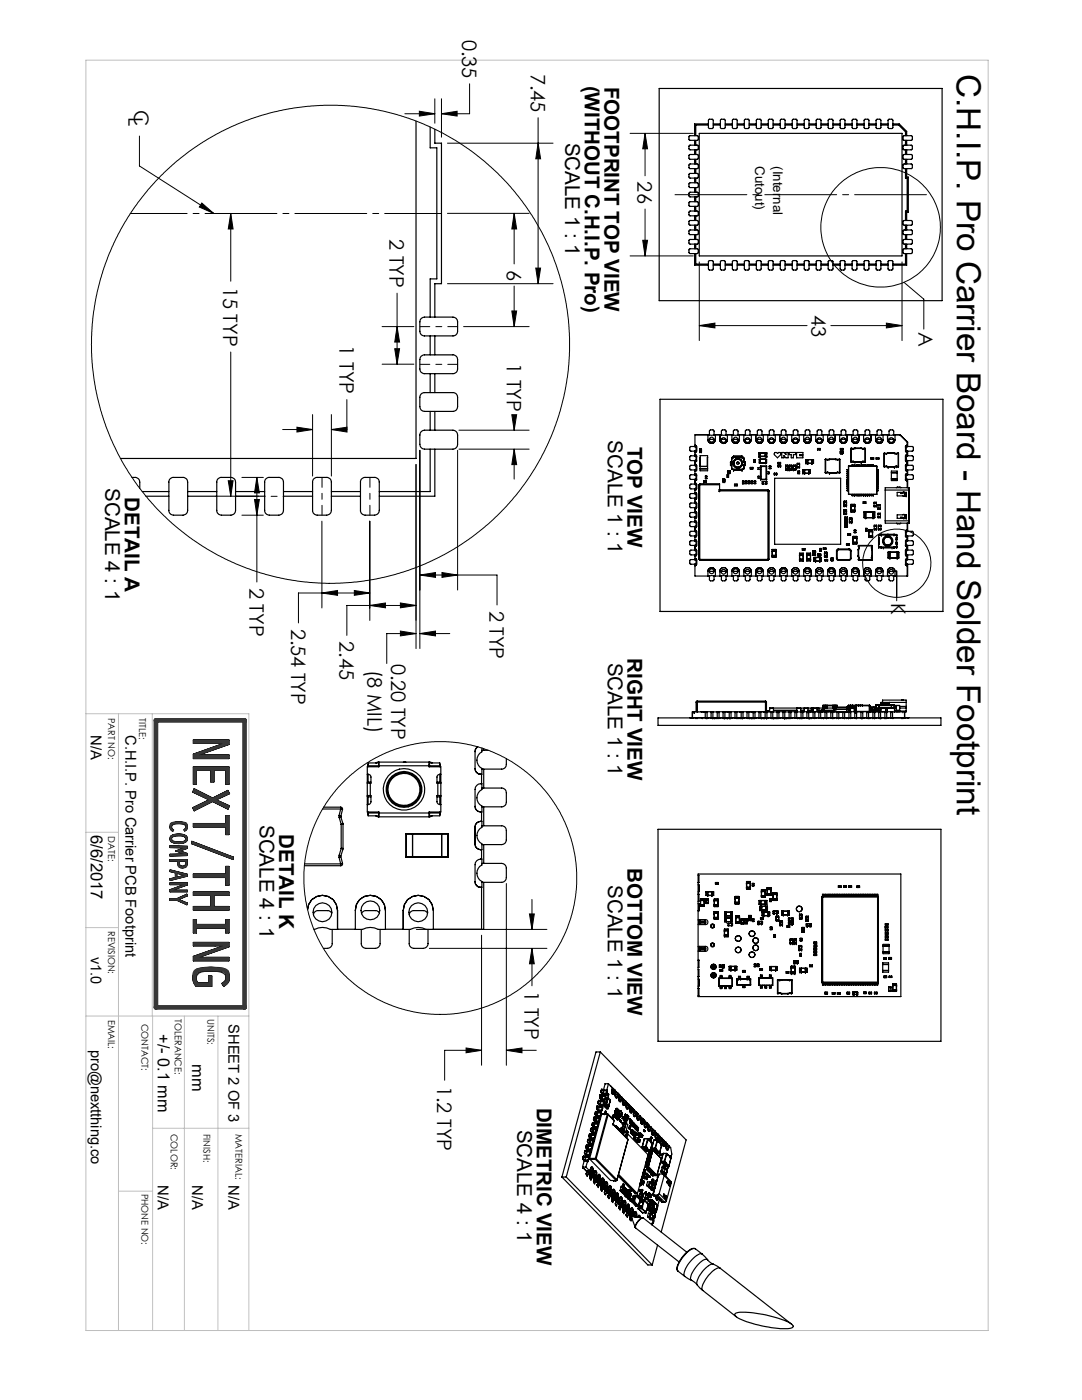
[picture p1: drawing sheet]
<svg xmlns="http://www.w3.org/2000/svg" width="216mm" height="279mm" viewBox="0 0 216 279" stroke-linecap="round" stroke-linejoin="round" font-family="sans-serif">
<defs><g id="words">
<text font-size="6.6" x="190.9" y="14.8" transform="rotate(90 190.9 14.8)">C.H.I.P. Pro Carrier Board - Hand Solder Footprint</text>
<g font-size="4.1">
<text x="116.7" y="17.1" transform="rotate(90 116.7 17.1)">(WITHOUT C.H.I.P. Pro)</text>
<text x="120.6" y="17.3" transform="rotate(90 120.6 17.3)">FOOTPRINT TOP VIEW</text>
<text x="112.8" y="28.5" transform="rotate(90 112.8 28.5)">SCALE 1 : 1</text>
<text x="121.3" y="87.9" transform="rotate(90 121.3 87.9)">SCALE 1 : 1</text>
<text x="125.2" y="89.1" transform="rotate(90 125.2 89.1)">TOP VIEW</text>
<text x="21" y="97.4" transform="rotate(90 21 97.4)">SCALE 4 : 1</text>
<text x="24.9" y="99.2" transform="rotate(90 24.9 99.2)">DETAIL A</text>
<text x="125.2" y="131.3" transform="rotate(90 125.2 131.3)">RIGHT VIEW</text>
<text x="121.3" y="132.2" transform="rotate(90 121.3 132.2)">SCALE 1 : 1</text>
<text x="51.8" y="164.6" transform="rotate(90 51.8 164.6)">SCALE 4 : 1</text>
<text x="55.7" y="166.5" transform="rotate(90 55.7 166.5)">DETAIL K</text>
<text x="125.2" y="173.3" transform="rotate(90 125.2 173.3)">BOTTOM VIEW</text>
<text x="121.3" y="176.7" transform="rotate(90 121.3 176.7)">SCALE 1 : 1</text>
<text x="107.1" y="221" transform="rotate(90 107.1 221)">DIMETRIC VIEW</text>
<text x="103.2" y="225.5" transform="rotate(90 103.2 225.5)">SCALE 4 : 1</text>
</g>
<g font-size="4">
<text x="92.2" y="7.9" transform="rotate(90 92.2 7.9)">0.35</text>
<text x="105.9" y="14.7" transform="rotate(90 105.9 14.7)">7.45</text>
<text x="25.6" y="23.4" transform="rotate(90 25.6 23.4)">L</text>
<text x="26.8" y="21.9" transform="rotate(90 26.8 21.9)">C</text>
<text x="127.2" y="36.2" transform="rotate(90 127.2 36.2)">26</text>
<text x="77.7" y="47.7" transform="rotate(90 77.7 47.7)">2 TYP</text>
<text x="101.1" y="53.8" transform="rotate(90 101.1 53.8)">6</text>
<text x="44.5" y="57.2" transform="rotate(90 44.5 57.2)">15 TYP</text>
<text x="161.9" y="62.8" transform="rotate(90 161.9 62.8)">43</text>
<text x="67.7" y="69" transform="rotate(90 67.7 69)">1 TYP</text>
<text x="183.3" y="66.2" transform="rotate(90 183.3 66.2)">A</text>
<text x="101.1" y="72.5" transform="rotate(90 101.1 72.5)">1 TYP</text>
<text x="49.8" y="117.3" transform="rotate(90 49.8 117.3)">2 TYP</text>
<text x="58.1" y="125.4" transform="rotate(90 58.1 125.4)">2.54 TYP</text>
<text x="97.7" y="121.9" transform="rotate(90 97.7 121.9)">2 TYP</text>
<text x="177.8" y="120.4" transform="rotate(90 177.8 120.4)">K</text>
<text x="67.7" y="127.9" transform="rotate(90 67.7 127.9)">2.45</text>
<text x="73.3" y="133.7" transform="rotate(90 73.3 133.7)">(8 MIL)</text>
<text x="78.1" y="132.4" transform="rotate(90 78.1 132.4)">0.20 TYP</text>
<text x="104.6" y="197.8" transform="rotate(90 104.6 197.8)">1 TYP</text>
<text x="87.2" y="216.7" transform="rotate(90 87.2 216.7)">1.2 TYP</text>
</g>
<g font-size="3.3">
<text x="18.1" y="166.6" transform="rotate(90 18.1 166.6)">6/6/2017</text>
<text x="31.5" y="206.4" transform="rotate(90 31.5 206.4)">+/- 0.1 mm</text>
<text x="38.4" y="212.4" transform="rotate(90 38.4 212.4)">mm</text>
</g>
<g font-size="3">
<text x="18.1" y="146.7" transform="rotate(90 18.1 146.7)">N/A</text>
<text x="25.1" y="146.7" transform="rotate(90 25.1 146.7)">C.H.I.P. Pro Carrier PCB Footprint</text>
<text x="18.1" y="191" transform="rotate(90 18.1 191)">v1.0</text>
<text x="18.1" y="209.5" transform="rotate(90 18.1 209.5)">pro@nextthing.co</text>
<text x="45.6" y="204.4" transform="rotate(90 45.6 204.4)">SHEET 2 OF 3</text>
<text x="31.5" y="236.5" transform="rotate(90 31.5 236.5)">N/A</text>
<text x="38.4" y="236.5" transform="rotate(90 38.4 236.5)">N/A</text>
<text x="45.6" y="236.5" transform="rotate(90 45.6 236.5)">N/A</text>
</g>
<g font-size="2.7">
<text x="150.7" y="33.2" transform="rotate(90 150.7 33.2)">Cutout)</text>
<text x="154.3" y="33.2" transform="rotate(90 154.3 33.2)">(Internal</text>
</g>
<g font-size="1.9">
<text x="21.6" y="143.3" transform="rotate(90 21.6 143.3)">PART NO:</text>
<text x="27.8" y="143.3" transform="rotate(90 27.8 143.3)">TITLE:</text>
<text x="21.6" y="166.9" transform="rotate(90 21.6 166.9)">DATE:</text>
<text x="21.6" y="185.8" transform="rotate(90 21.6 185.8)">REVISION:</text>
<text x="21.6" y="203.5" transform="rotate(90 21.6 203.5)">EMAIL:</text>
<text x="34.9" y="203.4" transform="rotate(90 34.9 203.4)">TOLERANCE:</text>
<text x="41.4" y="203.4" transform="rotate(90 41.4 203.4)">UNITS:</text>
<text x="28.2" y="204.3" transform="rotate(90 28.2 204.3)">CONTACT:</text>
<text x="34.1" y="226.3" transform="rotate(90 34.1 226.3)">COLOR:</text>
<text x="40.6" y="226.3" transform="rotate(90 40.6 226.3)">FINISH:</text>
<text x="47" y="226.3" transform="rotate(90 47 226.3)">MATERIAL:</text>
<text x="28.2" y="238.2" transform="rotate(90 28.2 238.2)">PHONE NO:</text>
</g>
</g></defs>
<g fill="none" stroke="#191924" stroke-width=".2">
<path d="M38.6 147.7h7.1v.9l-6 2.1h6v.7h-7.1v-.9l5.9-2.2-5.9 .1zM38.6 153.1h7.1v3.4h-.7v-2.7h-2.3v2.2h-.6v-2.2h-2.9v2.7h-.6zM38.7 157.4l3.7 1.9 3.1-1.6 .3 .7-2.6 1.2 2.6 1.2-.3 .7-3.1-1.5-3.7 1.8-.3-.6 3.3-1.6-3.3-1.5zM44.5 148.3v.1M33.9 179.3h1.4l2-.9 .1 .4-1.7 .7 1.7 .7-.1 .4-2-.9h-1.4zM34 173.6l3.3 .9v.4l-3.3 .8-.1-.3 1.1-.3v-.9l-1.1-.3zM34.1 166.8a3.1 3.1 0 0 1 3.1 .1 .8 .8 0 0 1 0 1.1 3.2 3.2 0 0 1-3.1 0 .9 .9 0 0 1 0-1.2zM34.2 167.2a2.8 2.8 0 0 1 2.7-.1l.2 .3a1.1 1.1 0 0 1-1.4 .6l-1.1-.1-.3-.3zM34.5 177.7h.1M34.7 165.6l-.2 .3M35.3 174.3l1.6 .4-1.6 .4zM36.7 165.6l.2 .3"/>
<path d="M36.7 165.6a.66 .66 0 0 0 .2-1.1l-1.8-.1a.67 .67 0 0 0-.9 .4 .67 .67 0 0 0 .5 .8M36.7 165.6l.4-.6a1.46 1.46 0 0 0-1.9-.6l-.8 .3-.2 .3 .5 .6M36.8 170.4h.1M36.8 169.2h.1M36.8 169.2h-2.9v-.4l3.4 .1v.4l-1.4 .5 1.4 .5v.4l-3.4 .1v-.3l2.9-.1M36.8 169.2l-1.7 .6 1.7 .6M36.8 176.5h.1M36.8 176.5l-2.9 .1v-.4h3.4v.4l-2.8 1.1M36.8 176.5l-2.9 1.1v.4h3.4v-.3h-2.8M36.9 165.9a.95 .95 0 0 0 .5-1.1 .95 .95 0 0 0-.9-.8h-.8a1.83 1.83 0 0 0-1.8 .5 1.15 1.15 0 0 0 .6 1.4M36.9 165.9l.3-.3 .2-.6a1.5 1.5 0 0 0-1.7-1 1.5 1.5 0 0 0-1.8 1l.1 .5 .5 .4M36.9 174.7h.1"/>
<path d="M37 172.3v-.4h-1.2v.5M37 172.3l-.1 .5a.94 .94 0 0 1-1.1-.2v-.2M37 172.3l-.1 .4-.4 .2-.5-.1-.2-.4M37.3 172.3v-.8h-3.4v.4h1.6v.5M37.3 172.3a.95 .95 0 0 1-.8 1 .95 .95 0 0 1-1-.9M37.3 172.3v.4l-.3 .3-.5 .2-.8-.3-.2-.5M38.3 167.9l8.2 3.1v.5l-8.2-3.1zM38.6 164.3h6.4v-1.5h.7v3.8h-.7v-1.6h-6.4zM38.6 174.4h6.4v-1.5h.7v3.8h-.7v-1.6h-6.4zM38.6 178h7.1v.7h-3v2.2h3v.7h-7.1v-.7h3.5v-2.2h-3.5zM38.6 183.5h.6v1h5.8v-1h.7v2.7h-.7v-1h-5.8v1h-.6zM38.6 188.1h7.1v.9l-6 2.1h6v.7h-7.1v-.9l5.9-2.1h-5.9z"/>
<path d="M39.1 196.8a2.84 2.84 0 0 1-.3-3.1 5.6 5.6 0 0 1 3.5-.7l.7 .1a3.4 3.4 0 0 1 2.5 .6 2.59 2.59 0 0 1-.3 2.7l-.6 .5M39.1 196.8a2.05 2.05 0 0 1 .7-3.4 5.9 5.9 0 0 1 5.6 .6 1.85 1.85 0 0 1-.8 2.9M39.5 196.1h2.1v-1.3h.7v2h-3.2M39.5 196.1a1.59 1.59 0 0 1 .1-2.1l.7-.2h2.7a1.95 1.95 0 0 1 2 .7 1.29 1.29 0 0 1-.7 1.8M39.5 196.1a1.3 1.3 0 0 1 .7-2.1 6.4 6.4 0 0 1 4.5 .4l.3 .3a1.27 1.27 0 0 1-.7 1.6M44.3 196.3l.3 .6"/>
</g>
<path d="M31.1 143.8h17.7v57.2h-17.7z" fill="none" stroke="#373737" stroke-width=".94"/>
<path d="M17.1 12h180.1v253.5h-180.1zM17.1 142.4h32.6v123.1M23.6 142.4v123.1M30.4 142.4v60.4M17.1 166.1h6.5M17.1 185.1h6.5M17.1 202.8h32.6M30.4 202.8v62.7M36.8 202.8v62.7M43.5 202.8v62.7M23.6 237.7h6.8M30.4 225.2h19.3" fill="none" stroke="#c0c0c0" stroke-width=".2"/>
<path d="M38.6 147.7h7.1v.9l-6 2.1h6v.7h-7.1v-.9l5.9-2.1h-5.9zM38.6 153.1h7.1v3.4h-.7v-2.7h-2.3v2.2h-.6v-2.2h-2.9v2.7h-.6zM38.7 157.4l3.7 1.9 3.1-1.6 .3 .7-2.6 1.2 2.6 1.2-.3 .7-3.1-1.5-3.7 1.8-.3-.6 3.3-1.6-3.3-1.5zM38.6 164.3h6.4v-1.5h.7v3.8h-.7v-1.6h-6.4zM38.3 167.9l8.2 3.1v.5l-8.2-3.1zM38.6 174.4h6.4v-1.5h.7v3.8h-.7v-1.6h-6.4zM38.6 178h7.1v.7h-3v2.2h3v.7h-7.1v-.7h3.5v-2.2h-3.5zM38.6 183.5h.6v1h5.8v-1h.7v2.7h-.7v-1h-5.8v1h-.6zM38.6 188.1h7.1v.9l-6 2.1h6v.7h-7.1v-.9l5.9-2.1h-5.9zM38.8 193.6a8.6 8.6 0 0 1 4.7-.5h.5a1.55 1.55 0 0 1 1.8 2l-.1 .6-.2 .5-.7 .6-.2 .1-.3-.6a1.29 1.29 0 0 0 .8-1.1 1.29 1.29 0 0 0-.6-1.3l-2.1-.1a4.7 4.7 0 0 0-3.1 .5 1.84 1.84 0 0 0 .2 1.8h2.1v-1.3h.7v2h-3.2a2.93 2.93 0 0 1-.3-3.2zM34 164.3l.5-.2 1-.1a2.12 2.12 0 0 1 1.8 .5 .95 .95 0 0 1-.4 1.4l-.2-.3a.67 .67 0 0 0 .3-.9 .67 .67 0 0 0-.8-.3h-.8a.9 .9 0 0 0-1.2 .4l.1 .5 .4 .3-.2 .3a1.15 1.15 0 0 1-.5-1.6zM34.3 167.1l-.1 .2a.78 .78 0 0 0 1.1 .7h.8a.97 .97 0 0 0 .9-.4 .66 .66 0 0 0-.2-.7 .66 .66 0 0 0-.7-.1l-1.4 .1zM34.1 166.8l.4-.2 1.2-.2a1.41 1.41 0 0 1 1.7 1 1.41 1.41 0 0 1-1.7 1h-.3a1.16 1.16 0 0 1-1.5-1.2zM33.9 168.8l3.4 .1v.4l-1.4 .5 1.4 .5v.4l-3.4 .1v-.3l2.9-.1-1.7-.6 1.7-.6h-2.9zM33.9 171.5h3.4v1.1a1.04 1.04 0 0 1-1.7 .3l-.1-1h-1.6zM35.8 171.9v.6l.2 .3 .7 .1 .3-.2v-.8zM34 173.6l3.3 .9v.4l-3.3 .8-.1-.3 1.1-.3v-.9l-1.1-.3zM35.3 174.3v.8l1.6-.4zM33.9 176.2h3.4v.4l-2.8 1.1h2.8v.3h-3.4v-.4l2.9-1.1-2.9 .1zM33.9 179.3h1.4l2-.9 .1 .4-1.7 .7 1.7 .7-.1 .4-2-.9h-1.4z" fill-rule="evenodd" fill="#373737"/>
<g fill="none" stroke="#000" stroke-width=".2">
<path d="M86.8 19.7v4.9M88.1 19.7v7.7M93.7 16.7v6h-5.6M27.8 27.1v6l14.8 9.5M80.8 22.7h6M83.7 22.2l3.1 .5-3.1 .5zM88.1 22.7l3.1-.5v1zM89.3 28.6h21.1M107.4 28.6l.5 3.1h-1zM107.4 23.5v33.1M125.7 26.6h12.6M128.7 26.6l.5 3.1h-1z"/>
<path d="M128.7 26.6v8.5M40.3 40.5l2.3 2.1-2.8-1.3zM46 42.6v13.5M46 42.6l.5 3.1h-1zM79.2 58.5v14.2M89.3 42.6h16.3M89.3 56.6h21.1M102.6 42.6v10.1M102.6 57.1v8.1M102.6 42.6l.5 3.1h-1zM106.9 53.5h1l-.5 3.1zM125.7 51.1h12.6"/>
<path d="M128.2 48h1l-.5 3.1zM128.7 41.7v9.4M139.5 52.3v15.7M180 52.3v15.7M180.4 56.4l3.9 3.3v6M46 70.3v28.7M69.2 79.7v6h-3.1M76.2 65.2h6.4M76.2 72.7h6.4M78.8 69.6h.9l-.5 3.1zM79.2 65.2l.5 3.1h-.9zM92.5 65.2h13.1"/>
<path d="M102.1 62.1h1l-.5 3.1zM139.5 65l3.2-.5v.9zM139.5 65h21.5M165.8 65h14.2M176.9 64.5l3.1 .5-3.1 .4zM43.1 99h8.5M45.5 95.9h1l-.5 3.1zM48.3 95.3h4.2M50.8 99.7h1l-.5 3.1zM51.3 95.3l.5 3.1h-1zM51.3 95.3v20.9M56.4 85.7h6"/>
<path d="M59.3 85.3l3.1 .4-3.1 .5zM62.4 82.7v12.3M66.1 85.7l3.1-.4v.9zM66.1 82.7v12.3M83 92.7v36.7M83.8 89.9v39.5M91.3 89.9v27.8M91.6 85.9h14M91.6 89.6h14M102.1 82.8h1l-.5 3.1zM102.6 89.6l.5 3.1h-1zM102.6 83.3v2.6"/>
<path d="M102.6 89.6v6M48.3 102.8h4.2M64.2 104v17.3M64.2 118.3l3.1-.5v1zM70.7 117.8l3.1 .5-3.1 .5zM73.8 104v19.8M73.8 118.3h-14.2v6M83.8 114.8l3.1-.5v.9zM83.8 114.8h15.4v5.9M88.2 114.3l3.1 .5-3.1 .4zM178.9 113.9v6M73.8 120.8l3.1-.5v1z"/>
<path d="M79.9 120.3l3.1 .5-3.1 .5zM79.9 125.9l3.1 .5-3.1 .5zM83 120.8h-13.8v6M83 126.4h-5.8v6M83.8 126.4l3.1-.5v1zM83.8 126.4h6M101 176.3v36.3M106.1 179.5v6M83.1 185.5h26M85.7 189.3h23.4M96.1 186.6v26M105.6 182.4h1l-.5 3.1z"/>
<path d="M106.1 189.3l.5 3.1h-1zM106.1 189.3v7.4M93 209.1l3.1 .5-3.1 .5zM96.1 209.6h-7.4v6M101 209.6l3.2-.5v1zM101 209.6h6"/>
<circle cx="175.7" cy="45.4" r="11.9"/>
<circle cx="65.9" cy="68.7" r="47.7"/>
<circle cx="178.9" cy="112.4" r="6.8"/>
<circle cx="87.9" cy="175.2" r="27.2"/>
</g>
<path d="M133.6 38.9h52.4" fill="none" stroke="#000" stroke-width=".2" stroke-dasharray="14.3 1.2 1.2 1.2" stroke-dashoffset="-1.1"/>
<path d="M88.1 42.6h-62.1" fill="none" stroke="#000" stroke-width=".2" stroke-dasharray="14.3 1.2 1.2 1.2" stroke-dashoffset="3"/>
<path d="M91.3 65.2h-7.5M91.3 72.7h-7.5M64.3 95.3v7.5M73.8 95.3v7.5" fill="none" stroke="#000" stroke-width=".2" stroke-dasharray="14.3 1.2 1.2 1.2" stroke-dashoffset="12.4"/>
<path d="M56.6 99.1h-3.8" fill="none" stroke="#000" stroke-width=".2" stroke-dasharray="14.3 1.2 1.2 1.2" stroke-dashoffset="14.2"/>
<g fill="#000">
<path d="M40.3 40.5l2.3 2.1-2.8-1.3z"/>
<path d="M102.6 42.6l.5 3.1h-1zM102.1 62.1h1l-.5 3.1zM79.2 65.2l.5 3.1h-.9zM78.8 69.6h.9l-.5 3.1zM79.9 120.3l3.1 .5-3.1 .5zM73.8 120.8l3.1-.5v1zM70.7 117.8l3.1 .5-3.1 .5zM64.2 118.3l3.1-.5v1zM46 42.6l.5 3.1h-1zM45.5 95.9h1l-.5 3.1z"/>
<path d="M176.9 64.5l3.1 .5-3.1 .4zM139.5 65l3.2-.5v.9zM128.2 48h1l-.5 3.1zM128.7 26.6l.5 3.1h-1zM102.1 82.8h1l-.5 3.1zM102.6 89.6l.5 3.1h-1zM88.2 114.3l3.1 .5-3.1 .4zM83.8 114.8l3.1-.5v.9zM106.9 53.5h1l-.5 3.1zM107.4 28.6l.5 3.1h-1zM83.7 22.2l3.1 .5-3.1 .5zM88.1 22.7l3.1-.5v1zM66.1 85.7l3.1-.4v.9zM59.3 85.3l3.1 .4-3.1 .5zM51.3 95.3l.5 3.1h-1zM50.8 99.7h1l-.5 3.1zM79.9 125.9l3.1 .5-3.1 .5zM83.8 126.4l3.1-.5v1zM105.6 182.4h1l-.5 3.1zM106.1 189.3l.5 3.1h-1zM101 209.6l3.2-.5v1zM93 209.1l3.1 .5-3.1 .5z"/>
</g>
<g fill="none" stroke="#000" stroke-width=".24">
<path d="M131.5 17.7h56.5v42.3h-56.5zM83 24.2v67.3h-59M85.8 25.4v4.1h1.4v26.2h-1.4v7.6M86.8 25.8v2.8h1.3v28h-1.3v6.7M137.5 29.1l1.7-.1 .1 .1v.7l-.1 .1h-1.6l-.1-.1zM137.5 34.7l1.7-.1 .1 .1v.7l-.1 .1h-1.6l-.1-.1zM137.5 36.5h1.7l.1 .1v.7l-.1 .1h-1.6l-.1-.1zM137.6 30.9l1.6-.1 .1 .2v.6l-.1 .2h-1.6l-.1-.2zM137.6 38.4h1.6l.1 .1v.7l-.1 .1h-1.6l-.1-.1zM137.6 27.1h1.6l.1 .1v.7l-.1 .1h-1.6l-.1-.1zM137.6 32.8l1.6-.1 .1 .2v.6l-.1 .2h-1.6l-.1-.2zM138.6 28v1"/>
<path d="M138.6 29.9v.9M138.6 31.8v.9M138.6 33.7v.9M138.6 35.5v1M138.6 37.4v1M138.6 39.3v1M138.8 28v1M138.8 29.9v.9M138.8 31.8v.9M138.8 33.7v.9M138.8 35.5v1M138.8 37.4v1"/>
<path d="M138.8 39.3v1M139.5 26.6h40.5v24.5h-40.5zM141.4 24.7h-2.8v2.4M141.4 25h-2.6v2.1M141.4 23.9l.8-.1 .1 .2v1.5l-.1 .2h-.7l-.1-.2zM142.3 24.7h1.4M142.3 25h1.4M143.8 23.9l.7-.1 .2 .2v1.5l-.2 .2h-.6l-.2-.2zM144.7 24.7h1.4M144.7 25h1.4M146.2 23.9l.7-.1 .2 .2v1.5l-.2 .2h-.6l-.2-.2zM147.1 24.7h1.4"/>
<path d="M147.1 25h1.4M148.6 23.9l.7-.1 .2 .2v1.5l-.2 .2h-.6l-.2-.2zM149.5 24.7h1.4M149.5 25h1.4M151 23.9l.7-.1 .2 .2v1.5l-.2 .2h-.6l-.2-.2zM151.9 24.7h1.4M151.9 25h1.4M153.4 23.9l.7-.1 .2 .2v1.5l-.2 .2h-.6l-.2-.2zM154.3 24.7h1.4M154.3 25h1.4M155.8 23.9l.7-.1 .2 .2v1.5l-.2 .2h-.6l-.2-.2zM156.7 24.7h1.4"/>
<path d="M156.7 25h1.4M158.1 23.9l.8-.1 .1 .2v1.5l-.1 .2h-.7l-.1-.2zM159 24.7h1.5M159 25h1.5M160.5 23.9l.8-.1 .1 .2v1.5l-.1 .2h-.7l-.1-.2zM161.4 24.7h1.5M161.4 25h1.5M162.9 23.9l.8-.1 .1 .2v1.5l-.1 .2h-.7l-.1-.2zM163.8 24.7h1.5M163.8 25h1.5M165.3 23.9l.7-.1 .2 .2v1.5l-.2 .2h-.6l-.1-.2zM166.2 24.7h1.4"/>
<path d="M166.2 25h1.4M167.7 23.9l.7-.1 .2 .2v1.5l-.2 .2h-.6l-.2-.2zM168.6 24.7h1.4M168.6 25h1.4M170.1 23.9l.7-.1 .2 .2v1.5l-.2 .2h-.6l-.2-.2zM171 24.7h1.4M171 25h1.4M172.5 23.9l.7-.1 .2 .2v1.5l-.2 .2h-.6l-.2-.2zM173.4 24.7h1.4M173.4 25h1.4M174.9 23.9l.7-.1 .2 .2v1.5l-.2 .2h-.6l-.2-.2zM175.8 24.7h1.4"/>
<path d="M175.8 25h1.4M177.3 23.9l.7-.1 .2 .2v1.5l-.2 .2h-.6l-.2-.2zM178.2 24.7h1.2l1.5 1.5v.9M178.2 25h1.1l1.4 1.3v.8M180.2 29.1l.1-.1h1.6l.1 .1v.7l-.1 .1h-1.5l-.2-.1zM180.3 32.8l1.6-.1 .1 .2v.6l-.1 .2h-1.6l-.1-.2zM180.3 30.9l1.6-.1 .1 .2v.6l-.1 .2h-1.5l-.2-.2zM180.3 27.1h1.6l.1 .1v.7l-.1 .1h-1.6l-.1-.1zM180.7 33.7v1.9h.3v6.5h-.3v1.9M180.7 28v1M180.7 29.9v.9M180.7 31.8v.9"/>
<path d="M180.9 28v1M180.9 29.9v.9M180.9 31.8v.9M180.9 33.7v1.6h.3v7h-.3v1.7M137.6 40.3h1.6l.1 .1v.7l-.1 .1h-1.6l-.1-.1zM137.6 42.2l1.6-.1 .1 .2v.6l-.1 .2h-1.6l-.1-.2zM137.6 44h1.6l.1 .2v.6l-.1 .1h-1.6l-.1-.1zM137.6 45.9h1.6l.1 .1v.7l-.1 .1h-1.6l-.1-.1zM137.6 47.8h1.6l.1 .1v.7l-.1 .1h-1.6l-.1-.1zM137.6 49.7l1.6-.1 .1 .2v.6l-.2 .2h-1.5l-.1-.2zM138.6 50.6v2.3h2.8M138.6 41.2v.9"/>
<path d="M138.6 43.1v.9M138.6 44.9v1M138.6 46.8v1M138.6 48.7v.9M138.8 50.6v2.1h2.6M138.8 41.2v.9M138.8 43.1v.9M138.8 44.9v1M138.8 46.8v1M138.8 48.7v.9M141.5 52h.6l.2 .2-.1 1.7h-.6l-.2-.2zM142.3 52.7h1.4"/>
<path d="M142.3 52.9h1.4M143.8 52.1l.7-.1 .2 .2-.1 1.7h-.7l-.2-.2zM144.7 52.7h1.4M144.7 52.9h1.4M146.2 52h.7l.2 .2-.1 1.7h-.7l-.2-.2zM147.1 52.7h1.4M147.1 52.9h1.4M148.6 52h.7l.2 .2-.1 1.7h-.7l-.2-.2zM149.5 52.7h1.4M149.5 52.9h1.4M151 52h.7l.2 .2-.1 1.7h-.7l-.2-.2zM151.9 52.7h1.4"/>
<path d="M151.9 52.9h1.4M153.4 52h.7l.2 .2-.1 1.7h-.7l-.2-.2zM154.3 52.7h1.4M154.3 52.9h1.4M155.8 52.1l.7-.1 .2 .2-.1 1.7h-.7l-.2-.2zM156.7 52.7h1.4M156.7 52.9h1.4M158.2 52h.6l.2 .2-.1 1.7h-.6l-.2-.2zM159 52.7h1.5M159 52.9h1.5M160.5 52.1l.7-.1 .2 .2-.1 1.7h-.6l-.2-.2zM161.4 52.7h1.5"/>
<path d="M161.4 52.9h1.5M162.9 52.1l.7-.1 .2 .2-.1 1.7h-.6l-.2-.2zM163.8 52.7h1.5M163.8 52.9h1.5M165.4 52h.6l.2 .2-.1 1.7h-.6l-.2-.2zM166.2 52.7h1.4M166.2 52.9h1.4M167.7 52h.7l.2 .2-.1 1.7h-.7l-.2-.2zM168.6 52.7h1.4M168.6 52.9h1.4M170.1 52.1l.7-.1 .2 .2-.1 1.7h-.7l-.2-.2zM171 52.7h1.4"/>
<path d="M171 52.9h1.4M172.5 52.1l.7-.1 .2 .2-.1 1.7h-.7l-.2-.2zM173.4 52.7h1.4M173.4 52.9h1.4M174.9 52.1l.7-.1 .2 .2-.1 1.7h-.7l-.2-.2zM175.8 52.7h1.4M175.8 52.9h1.4M177.3 52.1l.7-.1 .2 .2-.1 1.7h-.7l-.2-.2zM180.2 47.9l.1-.1h1.6l.1 .1v.7l-.1 .1h-1.5l-.2-.1zM180.3 49.7l1.6-.1 .1 .2v.6l-.2 .2h-1.5l-.1-.2zM180.3 44.1l1.6-.1 .1 .2v.6l-.1 .1h-1.6l-.1-.1zM180.3 45.9h1.6l.1 .1v.7l-.1 .1h-1.6l-.1-.1z"/>
<path d="M180.7 44.9v1M180.7 46.8v1M180.7 48.7v.9M180.7 50.6v2.1h-2.5M180.9 44.9v1M180.9 46.8v1M180.9 48.7v.9M180.9 50.6v2.3h-2.7M84 78.6l.5-.2h5.9a.91 .91 0 0 1 .9 .9v1.9a.91 .91 0 0 1-.9 .9h-5.7a.91 .91 0 0 1-.9-.9v-1.9zM84 71.1l.5-.3h5.9a.91 .91 0 0 1 .9 1v1.8a.91 .91 0 0 1-.9 1h-5.7a.91 .91 0 0 1-.9-1v-1.8zM84 63.6l.7-.3h5.7a.91 .91 0 0 1 .9 .9v1.9a.91 .91 0 0 1-.9 .9h-5.7a.91 .91 0 0 1-.9-.9v-1.9zM85.8 67v3.8"/>
<path d="M85.8 74.6v3.8M86.8 67v3.8M86.8 74.6v3.8M131.7 79.7h56.5v42.3h-56.5zM26.3 95.3h.7a.91 .91 0 0 1 .9 .9v1.3M28.4 98.1h5.3M29.1 99h4.6M33.8 95.7l.6-.4h2.1a.91 .91 0 0 1 .9 .9v5.7a.96 .96 0 0 1-.9 .9h-1.9a.96 .96 0 0 1-.9-.9v-5.9zM37.4 98.1h5.9M37.4 99h5.9M43.4 95.7l.6-.4h2.1a.91 .91 0 0 1 .9 .9v5.7a.96 .96 0 0 1-.9 .9h-1.9a.96 .96 0 0 1-.9-.9v-5.9zM47 98.1h5.8"/>
<path d="M47 99h5.8M53.1 95.5l.4-.2h2.1a.91 .91 0 0 1 1 .9v5.7a.96 .96 0 0 1-1 .9h-1.9a.96 .96 0 0 1-.9-.9v-5.9zM56.6 98.1h5.8M56.6 99h5.8M62.5 95.7l.6-.4h2.1a.91 .91 0 0 1 .9 .9v5.7a.96 .96 0 0 1-.9 .9h-1.9a.96 .96 0 0 1-.9-.9v-5.9zM66.1 98.1h5.8M66.1 99h5.8M72.2 95.5l.5-.2h2.1a.91 .91 0 0 1 .9 .9v5.7a.96 .96 0 0 1-.9 .9h-1.9a.96 .96 0 0 1-1-.9v-5.9zM84 86.2l.7-.3h5.7a.96 .96 0 0 1 .9 .9v1.9a.96 .96 0 0 1-.9 .9h-5.7a.96 .96 0 0 1-.9-.9v-1.9zM85.8 82.1v3.8M85.8 89.6v8.5h-10.1M86.8 82.1v3.8"/>
<path d="M86.8 89.6v9.4h-11.1M138.7 99.7h.1M138.7 98.5h-.9l-.2 .2v.6l.2 .1h.9M138.7 92.9h-.9l-.2 .1v.7l.2 .1h.9M138.7 94.7h-.9l-.2 .2v.6l.2 .2h.9M138.7 96.6h-.8l-.3 .2 .1 .7 1 .1M138.7 89.1h-.9l-.2 .1 .1 .8h1M138.7 91h-.9l-.2 .1 .1 .8h1M138.7 99.4v1.1a.49 .49 0 0 1 0 .8v1a.49 .49 0 0 1 0 .9v1a.46 .46 0 0 1 0 .8v1.1a.49 .49 0 0 1 0 .8M138.7 94.5h.1M138.7 92.2h.1M138.7 92.7h.1"/>
<path d="M138.7 94.1h.1M138.7 95.9h.1M138.7 98.3h.1M138.7 97.8h.1M138.7 96.4h.1M138.7 90.8h.1M138.7 88.9h.1M138.7 90.3h.1M138.7 98.3l.3 .1v.2M138.7 96.4l.3 .3M138.7 94.5l.3 .3M138.7 92.7l.3 .1v.1"/>
<path d="M138.7 90.8l.3 .2M138.7 88.9l.3 .3M138.7 92.7l.3 .2M138.7 98.3l.3 .3M139 91h.1M139 91.9h.1M139 94.8h.1M139 95.6h.1M139 93.8h.1M139 99.4l-.3 .3M139 97.5l-.3 .3M139 95.6l-.3 .3"/>
<path d="M139 91.9l-.3 .3M139 90l-.3 .3M139 91.9v.2l-.3 .1M139 97.5v.2l-.3 .1M139 93.8l-.3 .3M139 89.2v.8M139 91v.9M139 92.9v.9M139 94.8v.8M139 96.7v.8M139 98.6v.8M139.4 96.7h4.2"/>
<path d="M139.4 96.7v14.9M139.6 96.5h4v.2M139.6 96.5v.2h-.2M139.6 96.5v15.3M139.7 90h.1M139.7 89.7h.1M139.7 90.2h.1M139.7 90h.3M139.7 90.2h.3M139.7 90.2v-.6h.3v.6M139.7 89.7h.3M139.7 89.6h.3"/>
<path d="M139.7 90.9h1.5v3.1h-1.5zM139.7 93.6h1.5M139.7 91.3v1.8M139.7 93.1h.1M140 90.2h.1M140 89.7h.1M140 90h.1M140.4 96.2h.1M140.4 95.9h.1M140.4 95.9h.6M140.4 96.2h.6M140.4 95.9v.3"/>
<path d="M140.5 95.9h.1M140.5 95.9v.3M140.8 95.4h.2M140.8 95h.2v.5h-.2zM140.8 95.1h.2M140.8 95.9h.1M140.8 95.9v.3M141 96.2h.1M141 95.9h.1M141 95.9v.3M141.2 93.1h-1.4M141.2 91.3h.1"/>
<path d="M141.3 86.8v.9a.75 .75 0 0 0 .7 .8 .75 .75 0 0 0 .8-.8v-.9M141.6 87.5l.1 .2 .8-.1M141.6 86.8v-.8l.2-.2 .7 .1v.9M141.6 86.8h-2.8M141.6 86.8h-2.9v2.4a.49 .49 0 0 1 0 .8v1.1a.49 .49 0 0 1 0 .8v1a.49 .49 0 0 1 0 .9v1a.49 .49 0 0 1 0 .8v1.1a.49 .49 0 0 1 0 .8v1.1a.49 .49 0 0 1 0 .8M141.6 86.8h21.5M142.5 86.8h1.4M143.6 97.9h.1M143.6 96.7v1.3M143.6 98h9.9M143.6 87.9h.1M143.6 87h.1"/>
<path d="M143.6 87.7h.1M143.6 87.9a.76 .76 0 0 0 .8 .6 .76 .76 0 0 0 .7-.6M143.6 86.8v1.1M143.9 86.8v-.8l.3-.2 .6 .1 .1 .9M144 87.6h.8M144.3 95.7h.1M144.3 96h.1M144.3 95.6h.1M144.3 96.1h.1M144.3 95.7h.3M144.3 95.6h.3v.5M144.3 95.6v.5"/>
<path d="M144.3 96h.3M144.3 95.6v.5h.3v-.5M144.6 96h.1M144.6 95.7h.1M144.6 96.1h.1M144.9 86.8h1.4M145.1 94.7h.3v.6h-.3zM145.1 94.8h.3M145.1 95.2h.3M145.1 87.9h.1M145.1 86.8v1.1M145.2 94h.5v.4h-.5"/>
<path d="M145.2 94v.4M145.3 94h.1M145.3 94.4h.1M145.3 94v.1M145.3 94.3v.1M145.3 94.1v.2M145.6 94h.1M145.6 94.4h.1M145.6 94v.3M145.8 92.7h.1M145.8 92.2h.1M145.8 92.7h.2"/>
<path d="M145.8 92.2h.2M145.8 92.2v.5M146 92.7h.1M146 93.5l.2 .2M146 91.5h.1M146 93.5h.1M146 92.2h-.2M146 91.5v2M146 86.8v.9a.75 .75 0 0 0 .8 .8 .75 .75 0 0 0 .7-.8v-.9M146.2 91.2l-.2 .3M146.2 93.7h.1M146.2 91.2h.1"/>
<path d="M146.2 93.7h2M146.2 91.2h2M146.3 86.8v-.8l.3-.2 .6 .1 .1 .9M146.3 87.5l.2 .2 .7-.1M146.4 91h.1M146.4 91.2h.1M146.4 93.9h.1M146.4 91v.1M146.4 93.9h1.7M146.4 91h1.7v.2M146.4 91.1v.1M146.4 93.7v.2"/>
<path d="M146.4 91.1h1.7M146.6 96.6h.5v.3h-.5zM146.7 96.6v.3M147 92.5v-.2a.25 .25 0 0 1 .3-.1 .25 .25 0 0 1 .2 .3M147 96.6v.3M147.3 86.8h1.4M148.1 91.2h.1M148.1 93.9h.1M148.1 93.7v.2M148.1 92.7h.6M148.1 92.2h.6M148.2 96h.3v.6h-.3z"/>
<path d="M148.2 96.1h.3M148.2 96.5h.3M148.2 91.2l.2 .3M148.2 93.7h.1M148.2 91.2h.1M148.4 93.5l-.2 .2M148.4 93.5h.1M148.4 91.5h.1M148.4 86.8v.9a.75 .75 0 0 0 .8 .8 .75 .75 0 0 0 .7-.8v-.9M148.4 91.5v.7M148.4 92.7v.8M148.7 92.2h.1"/>
<path d="M148.7 92.7h.1M148.7 92.2v.5M148.7 86.8v-.8l.3-.2 .6 .1 .1 .9M148.8 87.6h.8M148.8 96h.2v.5h-.2zM148.8 96.1h.2M148.8 96.5h.2M149.3 96h.3v.5h-.3zM149.3 96.1h.3M149.3 96.4h.3M149.7 86.8h1.4M149.7 93.3h.6v.3h-.6z"/>
<path d="M149.8 93.3v.3M149.9 96h.3v.5h-.3zM149.9 96.1h.3M149.9 96.4h.3M150.1 93.3v.3M150.4 92.2h.3M150.4 91.7h.3v.6h-.3zM150.4 91.8h.3M150.5 96h.3v.5h-.3zM150.5 96.1h.3M150.5 96.4h.3M150.8 87.7h.1"/>
<path d="M150.8 86.8v.9M151.1 86.8v-.8l.2-.2 .7 .1v.9M151.1 87.5l.1 .2 .8-.1M151.4 95.4h.4M151.4 95h.4M151.4 93.3h.4M151.4 93.7h.4M151.4 93.3h-.2v.4h.2M151.4 95h-.2v.4h.2M151.4 93.3v.4M151.4 95v.4M151.5 90.3h.1"/>
<path d="M151.5 91.1h.1M151.5 90.3v.1M151.5 90.4h.1M151.5 91.1h1.5M151.5 91.7h1.5v.7h-1.5zM151.5 90.4v.7M151.5 90.4h1.5M151.5 90.3h1.5M151.6 91.7v.7M151.7 91.7v.7M151.7 90.4h.1M151.7 91.1h.1"/>
<path d="M151.7 90.3v.8M151.7 93h.1M151.7 93h1.3M151.7 95.7h1.3M151.7 93l.1 .1M151.7 93v2.7M151.8 95.7h1.1M151.8 93.1h1.1M151.8 93.1v2.6M151.8 95.7h-.1M152 86.8h1.5M152.1 96.1h.9v.5h-.9z"/>
<path d="M152.3 96.1v.5M152.3 86.8v.9a.75 .75 0 0 1-.7 .8 .75 .75 0 0 1-.8-.8M152.7 90.4h.1M152.7 91.1h.1M152.7 90.4v.7M152.7 90.3v.1M152.8 91.7h.1M152.8 92.4h.1M152.8 91.7v.7M152.8 96.1v.5M152.9 93.1v2.6M152.9 95.7h.1"/>
<path d="M153 90.3h.1M153 93v1.2h.3M153 90.4h.1M153 91.1h.1M153 90.3v.1M153 90.4v.7M153 93l-.1 .1M153.2 86.8v.9a.75 .75 0 0 0 .8 .8 .75 .75 0 0 0 .7-.8v-.9M153.2 97.7h-9.7v.4l.1-.1M153.2 97.7v.3h.3M153.2 97.7v14.1M153.3 94.6h-.3v1.1"/>
<path d="M153.3 94.2h.2v.4h-.2M153.3 94.2v.4M153.5 98v13.6M153.5 86.8v-.8l.2-.2 .7 .1v.9M153.5 93h.3v.6h-.3zM153.5 93.5h.3M153.5 93.1h.3M153.5 87.6h.9M154.4 86.8h1.5M154.5 94.5h.5v.2h-.5zM154.6 94.5v.2M154.6 95.4h13.1v13.2h-13.1z"/>
<path d="M154.6 90.3h.3l.3 .2 .2-.2h.3l.1 .4-.7 .7-.6-.7zM154.9 94.5v.2M155.2 92.3h.6v.3h-.6zM155.2 92.9h.6v.3h-.6zM155.3 92.3v.3M155.3 92.9v.3M155.6 86.8v.9a.75 .75 0 0 0 .7 .8 .75 .75 0 0 0 .8-.8M155.7 92.3v.3M155.7 92.9v.3M155.9 87.5l.1 .2 .8-.1M155.9 86.8v-.8l.2-.2 .7 .1v.9M156 90.3h.4l.4 .4v-.4h.5v1.1h-.5l-.4-.5v.5h-.4z"/>
<path d="M156.8 93.1h.1M156.8 93.6h.1M156.8 93.1h.4M156.8 93.6h.4M156.8 92.9v.9M156.8 86.8h1.5M157.1 87.7h.1M157.1 86.8v.9M157.2 93.1h.1M157.2 93.6h.1M157.2 92.9h.1M157.2 93.8h.1"/>
<path d="M157.2 92.9h-.4v.9h.4M157.2 92.9v.9M157.5 90.3h1.2v.4h-.4v.7h-.4v-.7h-.4zM157.6 93.6h.1M157.6 93.1h.4M157.6 92.9h.1M157.6 93.1h.1M157.6 93.8h.1M157.6 92.9h.4v.9h-.4M157.6 93.6h.4M157.6 92.9v.9M158 86.8v.9a.75 .75 0 0 0 .7 .8 .75 .75 0 0 0 .8-.8v-.9"/>
<path d="M158 93.6h.1M158 92.9v.9M158 93.1h.1M158.3 86.8v-.8l.2-.2 .7 .1v.9M158.3 87.6h.8M158.3 93.6h.1M158.3 93.1h.1M158.3 93.1h.5M158.3 93.8h.1M158.3 92.9h.5v.9h-.5zM158.3 93.6h.5M158.7 93.6h.1"/>
<path d="M158.7 92.9v.9M158.8 93.6h.1M158.8 93.1h.1M158.9 90.3h1.3v.4h-.6v.2h.6v.5h-1.3zM159.1 92.5h.4v.9h-.4zM159.1 92.6h.4M159.1 93.2h.4M159.2 94h.3v.6h-.3zM159.2 86.8h1.5M159.2 94.1h.3M159.2 94.4h.3M160.2 94.5h.1"/>
<path d="M160.4 86.8v.9a.75 .75 0 0 0 .7 .8 .75 .75 0 0 0 .8-.8M160.5 93.7h.1M160.5 94.5h.1M160.5 93.7v.1M160.5 93.7v.8M160.7 87.5l.1 .2 .8-.1M160.7 86.8v-.8l.2-.2 .7 .1v.9M160.8 92.5h.1M160.8 91.7h.1M160.8 91.7h1.5v.8h-1.5M160.8 91.7v.8M161.2 92.5h.1"/>
<path d="M161.2 91.7h.1M161.2 91.7v.8M161.4 93.7h.1M161.4 94.5h.1M161.4 93.7v.1M161.4 93.7v.8M161.6 86.8h1.5M161.7 93.7v.8h-1.5M161.7 93.7h-1.5v.8M161.7 93.7v.8M161.9 87.7h.1M161.9 86.8v.9"/>
<path d="M162 91.7h.1M162 92.5h.1M162 91.7v.8M162.3 91.7v.8M162.8 86.8v.9a.75 .75 0 0 0 .7 .8 .75 .75 0 0 0 .8-.8v-.9M163.1 86.8v-.8l.2-.2 .7 .1v.9M163.1 87.6h.8M163.1 86.8h2.4M163.1 89.5h.6v.3h-.6zM163.2 89.5v.3M163.6 89.5v.3M164 86.8h1.5"/>
<path d="M164.7 94.3h.1M164.7 91.7h.1M164.7 94.3l.1 .1M164.7 91.7v2.6M164.8 94.3v.1M164.8 91.7v2.6M164.8 91.7l.3 .1M164.8 91.6v.1M164.8 91.6l-.1 .1M164.8 91.6l.3 .1M165.1 94.3h.1M165.1 91.8h.1"/>
<path d="M165.1 94.3h-.3M165.1 91.7h.1M165.1 91.7v.1M165.1 94.3l-.3 .1M165.2 91.7h.1M165.2 86.8v.9a.75 .75 0 0 0 .7 .8 .75 .75 0 0 0 .7-.8M165.2 91.7v.1M165.2 94.3l.3 .1M165.2 94.3h.1M165.5 86.8v-.8l.2-.2 .6 .1 .1 .9M165.5 87.5l.1 .2 .7-.1M165.5 86.8h2.4"/>
<path d="M165.5 94.4h.1M165.5 91.6v.1M165.5 94.4v.1M165.5 91.6h.1M165.5 94.5h1.2M165.5 91.7h1.2M165.5 94.4h1.2M165.5 91.7l-.3 .1M165.5 91.6l-.3 .1M165.5 91.6h1.2M166.4 86.8h1.4M166.6 87.7h.1"/>
<path d="M166.6 86.8v.9M166.7 94.4h.1M166.7 91.6v.1M166.7 94.4v.1M166.7 91.6h.1M166.7 91.7l.4 .1M166.7 91.6l.4 .1M167.1 94.3h.1M167.1 91.8h.1M167.1 94.3l-.4 .1M167.1 91.7v.1M167.1 91.7h.1"/>
<path d="M167.1 91.7l.1 .1M167.1 94.3l.4 .1M167.2 94.3h-.1M167.2 94.3h.3M167.5 91.6v.1M167.5 91.6l.1 .1M167.5 91.6l-.4 .1M167.5 94.3v.1M167.5 91.7h.1M167.5 94.3h.1M167.5 91.7l-.3 .1M167.5 91.7v2.6"/>
<path d="M167.5 86.8v.9a.75 .75 0 0 0 .8 .8 .75 .75 0 0 0 .7-.8M167.6 94.3l-.1 .1M167.6 91.7v2.6M167.7 89.5h.5v.3h-.5zM167.7 90.1h.5v.4h-.5zM167.7 90.2h.5M167.7 90.4h.5M167.8 89.5v.3M167.8 90.5h.1M167.8 90.1h.1M167.8 90.1v.3M167.8 86.8v-.8l.3-.2 .6 .1 .1 .9"/>
<path d="M167.9 87.6h.8M167.9 86.8h11.7l1.4 1.4v1a.46 .46 0 0 0-.3 .4 .46 .46 0 0 0 .3 .4v1.1a.46 .46 0 0 0-.3 .4 .46 .46 0 0 0 .3 .4v1a.46 .46 0 0 0-.3 .4 .46 .46 0 0 0 .3 .5v1a.46 .46 0 0 0-.3 .4 .46 .46 0 0 0 .3 .4v1.7M168.1 90.5h.1M168.1 90.1h.1M168.1 90.1v.3M168.1 89.5v.3M168.8 86.8h1.4M169 93.8h.1M169 95.7h.1M169 97.6h.1M169 96h.1M169 93.7h.1"/>
<path d="M169 95.6h.1M169 96.7h.1M169 94.8h.1M169 94.1h.1M169 95.2h.1M169 97.5h.1M169 97.9h.1M169 94.9h.1M169 94.2h.1M169 95.3h.1M169 96.8h.1M169 87.7h.1"/>
<path d="M169 96.3h.1M169 94.5v.1M169 97.1v.1M169 96.3v.1M169 86.8v.9M169 93.7v.1M169 94.1v.1M169 95.2v.1M169 96.7v.1M169.1 94.1h.2M169.1 94.2h.2M169.1 97.5h.2"/>
<path d="M169.1 97.6h.2M169.1 97.9h.2M169.1 97.1h.2M169.1 97.2h.2M169.1 96.7h.2M169.1 96.8h.2M169.1 96.3h.2M169.1 96.4h.2M169.1 96h.2M169.1 95.6h.2M169.1 95.7h.2M169.1 95.2h.2"/>
<path d="M169.1 95.3h.2M169.1 94.8h.2M169.1 94.9h.2M169.1 94.5h.2M169.1 94.6h.2M169.1 93.7h.2M169.1 93.8h.2M169.1 94.8v.1M169.1 95.6v.1M169.1 97.5v.1M169.3 93h5.6v5.7h-5.6zM169.3 93v5.7"/>
<path d="M169.8 92.1h.1M169.8 89.5h.1M169.8 92.1l.1 .1M169.8 89.5v2.6M169.8 89.5l.4 .1M169.9 89.4l-.1 .1M169.9 89.4l.3 .1M169.9 87.7h.1M169.9 86.8v.9M170 93v-.2l.1 .2M170 98.7v.2M170 92.7v.1"/>
<path d="M170 98.9v.1M170 98.9h.1M170.1 98.7v.2M170.1 98.9v.1M170.2 92.1h.1M170.2 89.6h.1M170.2 92.1v.1M170.2 92.1h-.4M170.2 89.5v.1M170.2 92.2h.1M170.2 89.5h.1M170.2 92.2h-.3"/>
<path d="M170.2 87.5l.2 .2 .7-.1M170.2 86.8v-.8l.3-.2 .6 .1 .1 .9M170.2 89.5l.1 .1M170.2 92.2l.4 .1M170.3 92.1l-.1 .1M170.3 92.1l.3 .1M170.4 98.7v.2M170.4 93v-.2l.1 .2M170.4 98.9h.1M170.4 92.7v.1M170.5 98.7v.2M170.6 92.2v.1"/>
<path d="M170.6 89.4v.1M170.6 92.3h.1M170.6 89.4h.1M170.6 92.2h1.2M170.6 89.5h1.2M170.6 89.5l-.3 .1M170.6 89.4l-.4 .1M170.6 92.3h1.2M170.6 89.4h1.3M170.8 98.7v.2M170.8 93v-.2l.1 .2M170.8 98.9h.1"/>
<path d="M170.8 98.9v.1M170.9 98.7v.2M170.9 98.9v.1M171.2 98.7v.2M171.2 93v-.2l.1 .2M171.2 92.7v.1M171.2 98.9h.1M171.2 86.8h1.4M171.3 98.7v.2M171.4 86.8v.9a.75 .75 0 0 1-.7 .8 .75 .75 0 0 1-.8-.8M171.6 98.7v.2M171.6 93v-.2v.2"/>
<path d="M171.6 98.9h.1M171.6 98.9v.1M171.8 92.3h.1M171.8 92.2l.1 .1M171.8 92.2v.1M171.8 89.4v.1M171.8 89.5l.4 .1M171.9 92.3h.1M171.9 89.4l-.1 .1M171.9 89.4l.3 .1M171.9 98.7v.2M171.9 98.9h.1"/>
<path d="M171.9 92.7v.1M171.9 98.9v.1M172 98.7v.2M172 92.8h.1M172 92.8v.2M172 92.8l-.1 .2M172 92.7v.1M172 98.9v.1M172.2 92.1v.1M172.2 92.1h.1M172.2 89.6h.1M172.2 92.1l-.4 .1"/>
<path d="M172.2 89.5v.1M172.2 92.2h.1M172.2 89.5h.1M172.2 92.2l-.3 .1M172.2 89.5l.1 .1M172.2 92.2h.4M172.3 92.1l-.1 .1M172.3 92.1h.3M172.3 98.7v.2M172.3 98.9h.1M172.3 86.8v.9a.75 .75 0 0 0 .8 .8 .75 .75 0 0 0 .7-.8M172.4 98.7v.2"/>
<path d="M172.4 92.8h.1M172.4 92.8v.2M172.4 92.8l-.1 .2M172.4 92.7v.1M172.6 89.4v.1M172.6 89.4l.1 .1M172.6 89.4l-.4 .1M172.6 92.1v.1M172.6 89.5h.1M172.6 92.1h.1M172.6 89.5v2.6M172.6 89.5l-.3 .1"/>
<path d="M172.6 86.8v-.8l.3-.2 .6 .1v.9M172.7 87.6h.8M172.7 98.7v.2M172.7 92.1l-.1 .1M172.7 98.9h.1M172.7 89.5v2.6M172.7 92.7v.1M172.8 98.7v.2M172.8 92.8h.1M172.8 92.8v.2M172.8 92.8l-.1 .2M172.8 92.7v.1"/>
<path d="M173.1 98.7v.2M173.1 98.9h.1M173.1 92.8h.1M173.1 92.8v.2M173.1 92.7v.1M173.4 98.7v.2M173.4 92.7v.1M173.4 98.9v.1M173.4 92.7h.1M173.4 98.9h.1M173.5 98.7v.2M173.5 92.8v.2"/>
<path d="M173.5 92.8l-.1 .2M173.5 92.8h.1M173.5 92.7v.1M173.5 98.9v.1M173.5 86.8h1.5M173.8 91.4h.5v.2h-.5zM173.8 87.7h.1M173.8 98.7v.2M173.8 98.9h.1M173.8 86.8v.9M173.8 92.7v.1M173.8 98.9v.1"/>
<path d="M173.9 98.7v.2M173.9 92.8v.2M173.9 92.8l-.1 .2M173.9 92.8h.1M173.9 91.4v.2M173.9 92.7v.1M173.9 98.9v.1M174.2 98.7v.2M174.2 92.7h.1M174.2 98.9h.1M174.2 92.7v.1M174.2 98.9v.1"/>
<path d="M174.2 92.8v.2M174.2 92.8h.1M174.2 91.4v.2M174.7 87.7h.1M174.7 87.7a.75 .75 0 0 0 .8 .8 .75 .75 0 0 0 .7-.8M174.7 86.8v.9M174.8 91.4h.6v.2h-.6zM174.9 91.4v.2M174.9 93h.1M174.9 96h.3M174.9 93.7h.3M174.9 93.8h.3"/>
<path d="M174.9 94.5h.3M174.9 95.6h.3M174.9 94.6h.3M174.9 94.8h.3M174.9 94.9h.3M174.9 96.7h.3M174.9 97.1h.3M174.9 96.3h.3M174.9 94.1h.3M174.9 94.2h.3M174.9 97.5h.3M174.9 95.2h.3"/>
<path d="M174.9 95.3h.3M174.9 97.9h.3M175 86.8v-.8l.2-.2 .7 .1v.9M175 87.5l.1 .2 .8-.1M175.2 96h-.3M175.2 96.7l-.3 .1M175.2 97.1l-.3 .1M175.2 95.6l-.3 .1M175.2 96.3l-.3 .1M175.2 97.5l-.3 .1M175.2 97.9h-.3M175.2 93.8h.1"/>
<path d="M175.2 94.5v.1M175.2 95.2v.1M175.2 93.7v.1M175.2 94.1v.1M175.2 94.8v.1M175.2 96h.1M175.2 93.7h.1M175.2 95.6h.1M175.2 96.7h.1M175.2 97.1h.1M175.2 94.8h.1M175.2 94.1h.1"/>
<path d="M175.2 96.3h.1M175.2 97.5h.1M175.2 97.9h.1M175.2 94.9h.1M175.2 94.2h.1M175.3 91.4v.2M175.9 86.8h1.5M176.2 87.7h.1M176.2 86.8v.9M176.4 93.1h.1M176.4 90.5h.1M176.4 93.1l.1 .1"/>
<path d="M176.4 90.5v2.6M176.5 93.1v.1M176.5 90.5l.3 .1M176.5 90.5v2.6M176.5 90.4v.1M176.5 90.4l-.1 .1M176.5 90.4l.3 .1M176.6 97.8v-.5h4.8l-.1 7.1M176.6 97.8h4.7M176.6 97.8v6.1M176.8 93h.1M176.8 90.6h.1"/>
<path d="M176.8 93v.1M176.8 93l-.3 .1M176.8 90.5h.1M176.8 90.5v.1M176.8 93.1h.1M176.8 93.1l-.3 .1M176.9 90.5h.1M176.9 90.5v.1M176.9 93.1l.3 .1M176.9 93v.1M176.9 93l.3 .1M177.1 87.7h.1"/>
<path d="M177.1 86.8v.9M177.2 93.2h.1M177.2 90.4v.1M177.2 90.4h.1M177.2 90.4l-.3 .1M177.2 93.1v.1M177.2 93.1h1.3M177.2 90.5h1.3M177.2 90.4h1.3M177.2 90.5l-.3 .1M177.2 93.2h1.3M177.4 86.8v-.8l.2-.2 .7 .1v.9"/>
<path d="M177.4 87.6h.9M177.9 94h1.1v1.9h-1.1zM177.9 94.4h1.1M177.9 95.6h1.1M178.3 86.8h1.3l1.5 1.4v.9M178.5 90.4h.1M178.5 93.2h.1M178.5 90.4v.1M178.5 93.1v.1M178.5 90.5l.3 .1M178.5 90.4l.3 .1M178.6 86.8v.9a.75 .75 0 0 1-.8 .8 .75 .75 0 0 1-.7-.8"/>
<path d="M178.8 93v.1M178.8 93h.1M178.8 90.6h.1M178.8 93l-.3 .1M178.8 90.5v.1M178.8 93.1l-.3 .1M178.9 93.1h.1M178.9 90.5h.1M178.9 90.5v.1M178.9 93.1l.3 .1M178.9 93v.1M178.9 97.3l.1-.1h.6l.1 .1"/>
<path d="M178.9 93l.3 .1M179.2 90.4v.1M179.2 90.4l.1 .1M179.2 90.4l-.3 .1M179.2 93.1v.1M179.2 90.5h.1M179.2 93.1h.1M179.2 90.5l-.3 .1M179.2 90.5v2.6M179.3 93.1l-.1 .1M179.3 90.5v2.6M179.7 98.3v.2l.3-.1"/>
<path d="M180 98.4h-.3M180 98.3v.1M180 98.4h.5M180.2 98.3h.3M180.5 98.3v.7M180.7 92.9h.1M180.7 89.2h.1M180.7 95.6h.1M180.7 94.8h.1M180.7 91.9l.2 .3M180.7 95.6l.1 .2 .2 .1M180.7 92.9v1l.3 .2"/>
<path d="M180.7 89.2v.9l.2 .2M180.7 91v.9M180.7 94.8v.8M180.8 99h.1M180.8 98.3h.1M180.8 98.3h-1.8v.7h1.8M180.8 98.3v.7M180.9 92.2h.1M180.9 90.3h.1M180.9 94.5h.1M180.9 90.8h.1M180.9 88.9h.1"/>
<path d="M180.9 88.9l-.2 .3M180.9 90.8l-.2 .2M180.9 92.7l-.2 .2M180.9 94.5l-.2 .3M180.9 92.7h.1M181 92.9h1l.2 .2-.1 .7h-1.1M181 91h1l.2 .2-.1 .7h-1.1M181 94.7h1.1l.1 .2-.1 .7-1.1 .1M181 89.1h1.1l.1 .2-.1 .7h-1.1M181.1 90v1M181.1 91.9v1M181.1 93.8v.9"/>
<path d="M181.1 95.7v1.6M181.3 97.3v.5M181.3 97.8v6.1M138.7 105.3h.1M138.7 109.1h.1M138.7 106h-.9l-.2 .2v.6l.2 .2h.9M138.7 102.3h-.9l-.2 .1 .1 .8h1M138.7 111.7h-.9l-.2 .1v.7l.2 .1h.9M138.7 109.8h-.9l-.2 .1 .1 .8h1M138.7 104.1h-.9l-.2 .2v.6l.2 .2h.9M138.7 107.9h-.9l-.2 .2 .1 .7 1 .1M138.7 100.4h-.9l-.2 .1v.7l.2 .1h.9"/>
<path d="M138.7 106.9v1.1a.49 .49 0 0 1 0 .8v1.1a.46 .46 0 0 1 0 .8v1a.49 .49 0 0 1 0 .9M138.7 112.6v2.4h2.9M138.7 100.2h.1M138.7 105.8h.1M138.7 111h.1M138.7 107.7h.1M138.7 107.2h.1M138.7 103.9h.1M138.7 103.5h.1M138.7 102.1h.1M138.7 101.6h.1M138.7 109.6h.1"/>
<path d="M138.7 112.9h.1M138.7 111.4h.1M138.7 111.4l.3 .3M138.7 109.6l.3 .2M138.7 107.7l.3 .3M138.7 105.8l.3 .3M138.7 103.9l.3 .3M138.7 102.1l.3 .2M138.7 100.2l.3 .3M139 112.6l-.3 .3M139 110.7l-.3 .3M139 108.8l-.3 .3"/>
<path d="M139 106.1v1l-.3 .1M139 105.1l-.3 .2M139 103.2l-.3 .3M139 101.3l-.3 .3M139 100.5v.8M139 102.3v.9M139 104.2v.9M139 108v.8M139 109.8v.9M139 111.7v.9M139.4 111.6h.2v.2M139.4 111.6h14.1"/>
<path d="M139.6 111.8h13.6M141.3 115v-1a.75 .75 0 0 1 .7-.7 .75 .75 0 0 1 .8 .7v1M141.6 115v.8l.2 .1 .7-.1v-.8M141.6 115h2.4M142.5 114.1l-.8-.1-.1 .2M143.6 114h.1M143.6 114a.75 .75 0 0 1 .8-.7 .75 .75 0 0 1 .7 .7M143.6 114v1M143.9 115v.8l.3 .1 .6-.1 .1-.8M144 115h19.1M144.8 114.2l-.1-.2h-.6l-.2 .2M145.1 114h.1"/>
<path d="M145.1 114v1M146 115v-1a.75 .75 0 0 1 .8-.7 .75 .75 0 0 1 .7 .7v1M146.3 115v.8l.3 .1 .6-.1 .1-.8M147.2 114.1l-.7-.1-.2 .2M148.4 114h.1M148.4 114a.75 .75 0 0 1 .8-.7 .75 .75 0 0 1 .7 .7M148.4 114v1M148.7 115v.8l.3 .1 .6-.1 .1-.8M149.6 114.2l-.1-.2h-.6l-.2 .2M149.9 114h.1M149.9 114v1M150.8 114h.1"/>
<path d="M150.8 114a.75 .75 0 0 1 .8-.7 .75 .75 0 0 1 .7 .7v1M150.8 114v1M151.1 115v.8l.2 .1 .7-.1v-.8M152 114.1l-.8-.1-.1 .2M153.2 115v-1a.75 .75 0 0 1 .8-.7 .75 .75 0 0 1 .7 .7v1M153.5 111.6h-.3v.2M153.5 115v.8l.2 .1 .7-.1v-.8M154.1 110.8h.1M154.1 110.8h.7M154.1 111.2h.7M154.1 109.7h.7M154.1 109.7v1.4"/>
<path d="M154.1 111.1h.7M154.1 111.1v.1M154.4 114.2l-.1-.2h-.7l-.1 .2M154.8 110h.1M154.8 110.8h.1M154.8 109.7v1.4M154.8 111.1v.1M154.8 110h-.7v1.2M154.8 109.7h-.7M154.8 109.7h.1M154.8 109.7v1.5M155.9 115v.8l.2 .1 .7-.1v-.8"/>
<path d="M156.8 114.1l-.8-.1-.1 .2M157.1 114h.1M157.1 114a.75 .75 0 0 0-.8-.7 .75 .75 0 0 0-.7 .7v1M157.1 114v1M158 115v-1a.75 .75 0 0 1 .7-.7 .75 .75 0 0 1 .8 .7v1M158.3 115v.8l.2 .1 .7-.1v-.8M159.2 114.2l-.1-.2h-.7l-.1 .2M159.5 110.7h.1M159.5 111.6h.1M159.5 110.7h.8M159.5 110.4h.8v1.5h-.8zM159.5 111.9h.8"/>
<path d="M159.5 110.4h.8M159.5 111.6h.8M160.1 109.5h.5v.3h-.5zM160.2 109.5v.3M160.3 110.7h.1M160.3 111.6h.1M160.5 109.5v.3M160.7 115v.8l.2 .1 .7-.1v-.8M161 110.7h.1M161 111.6h.1M161 110.7h.7M161 110.4h.7"/>
<path d="M161 110.4v1.5h.7v-1.5M161 110.4h.1M161 111.6h.7M161 110.4v1.5M161.6 114.1l-.8-.1-.1 .2M161.7 110.7h.1M161.7 111.6h.1M161.7 110.4h-.7M161.9 114h.1M161.9 114a.75 .75 0 0 0-.8-.7 .75 .75 0 0 0-.7 .7v1M161.9 114v1M162.2 110h.5v.3h-.5z"/>
<path d="M162.2 110.6h.5v.2h-.5zM162.3 110.6v.2M162.3 110h.1M162.3 110.3h.1M162.3 110v.3M162.4 111.2v.1M162.4 111.2h1.5v.8h-1.5M162.4 111.2v.8M162.4 111.3h1.5M162.4 111.3v.7M162.6 110h.1M162.6 110.3h.1"/>
<path d="M162.6 110v.3M162.6 110.6v.2M162.7 112h.1M162.7 111.2h.1M162.7 111.2v.8M162.8 115v-1a.75 .75 0 0 1 .7-.7 .75 .75 0 0 1 .8 .7v1M163.1 115v.8l.2 .1 .7-.1v-.8M163.1 115h2.4M163.2 110.9h.1M163.2 110.5v.4M163.2 110.5h.6v.4h-.6M163.2 110.5v.1"/>
<path d="M163.2 110.8h.6M163.2 110.6h.6M163.2 110.8v.1M163.2 110.6v.2M163.3 110.9h.1M163.3 110.5h.1M163.3 110.8v.1M163.3 110.5v.3M163.6 112h.1M163.6 111.2h.1M163.6 111.2v.1M163.6 109.5h.3v.5h-.3z"/>
<path d="M163.6 111.2v.8M163.6 109.6h.3M163.6 109.9h.3M163.6 110.9h.1M163.6 110.5h.1M163.6 110.6v.3M164 114.2l-.1-.2h-.7l-.1 .2M164.3 109.4h.5v.2h-.5zM164.4 109.4v.2M164.5 110.4h.1M164.5 110.9h.1M164.5 110.9h.5"/>
<path d="M164.5 110.4h.5M164.6 110.2v.9M164.6 111.7h.6v.2h-.6zM164.7 111.7v.2M164.7 109.4v.2M165 110.9h.1M165 110.4h.1M165 111.1h.1M165 110.2h.1M165 110.2h-.5v.9h.5M165 110.2v.9M165.1 111.7v.2"/>
<path d="M165.5 115v.8l.2 .1 .6-.1 .1-.8M165.5 115h2.4M165.9 111.4h.1M165.9 111.7h.1M165.9 111.3h.3v.6h-.3zM165.9 111.4h.3M165.9 111.7h.3M165.9 111.8h.3M166.2 111.3h.1M166.2 111.7h.1M166.2 111.4h.1M166.3 114.1l-.7-.1-.1 .2"/>
<path d="M166.6 114h.1M166.6 114a.75 .75 0 0 0-.7-.7 .75 .75 0 0 0-.7 .7v1M166.6 114v1M166.9 111.4h.1M166.9 109.9h.1M166.9 111.4l.1 .3 .3 .1M166.9 109.9v1.5M167 111.4l.3 .3M167 109.9v1.5M167.3 109.7l-.3 .2M167.3 111.7v.1M167.3 109.6v.1"/>
<path d="M167.3 109.6l-.3 .1-.1 .2M167.3 111.7h2.1M167.3 109.7h2.1M167.3 111.8h2.1M167.3 109.6h2.1M167.8 115v.8l.3 .1 .6-.1 .1-.8M168.4 100.3h.1M168.4 100.8h.1M168.4 102.4h.1M168.4 102h.1M168.4 101h.1M168.4 101h.5"/>
<path d="M168.4 101v-1h.5v1M168.4 101.7h.5v1l-.5-.1zM168.4 100.8h.5M168.4 100.3h.5M168.4 102.4h.5M168.4 102h.5M168.4 100.1h.5M168.4 101.8h.5M168.5 103.2h.6v.3h-.6zM168.5 104.3h.6v.3h-.6zM168.5 103.8h.6v.3h-.6zM168.5 104.9h.6v.3h-.6z"/>
<path d="M168.6 104.9v.3M168.6 103.2v.3M168.6 103.8v.3M168.6 104.3v.3M168.7 114.2l-.1-.2h-.6l-.2 .2M168.9 100.8h.1M168.9 100.3h.1M168.9 102h.1M168.9 102.4h.1M168.9 101h.1M168.9 108.5h.6v.3h-.6zM169 108.5v.3"/>
<path d="M169 103.8v.3M169 104.3v.3M169 104.9v.3M169 114h.1M169 114a.75 .75 0 0 0-.7-.7 .75 .75 0 0 0-.8 .7v1M169 103.2v.3M169 114v1M169.2 106.5h.5v.3h-.5zM169.3 106.5v.3M169.4 108.5v.3M169.4 109.7l.3 .2M169.4 111.7v.1"/>
<path d="M169.4 109.6v.1M169.4 109.6h.3l.1 .3M169.5 103.6h.1M169.5 104.1h.1M169.5 104.1h.5M169.5 103.6h.5M169.5 103.4v.9M169.6 106.5v.3M169.7 111.4l-.3 .3M169.7 109.9h.1M169.7 111.4h.1M169.7 109.9v1.5"/>
<path d="M169.8 101h.1M169.8 101.8h.1M169.8 100.7v1.5h.8v-1.5M169.8 100.7h.1M169.8 100.7h.8M169.8 111.4l-.1 .3-.3 .1M169.8 101h.7M169.8 109.9v1.5M169.8 101.8h.7M170 104.1h.1M170 104.3h.1M170 103.4h.1"/>
<path d="M170 103.6h.1M170 103.4h-.5v.9h.5M170 103.4v.9M170.2 107.4h.1M170.2 108.2h.1M170.2 108.6v-1.5h.8v1.5M170.2 108.6h.8M170.2 115v.8l.3 .1 .6-.1 .1-.8M170.2 107.4h.7M170.2 108.2h.7M170.5 105.8h.3v.5h-.3zM170.5 106.2h.3"/>
<path d="M170.5 105.9h.3M170.5 101h.1M170.5 101.8h.1M170.6 101h.1M170.6 101.8h.1M170.6 100.7l-.1 1.5M170.9 107.4h.1M170.9 108.2h.1M170.9 108.5l-.7 .1M170.9 107.1v1.4M170.9 108.5l.1 .1M171 107.4h.1"/>
<path d="M171 108.2h.1M171.1 114.1l-.7-.1-.2 .2M171.2 110.9h.1M171.2 109.7h.1M171.2 110.9l.2 .4M171.2 109.7v1.2M171.3 111.7h.1M171.3 111.7l.1 .1M171.3 109l.1 .3M171.3 110.9l.1 .4M171.3 109.7v1.2M171.4 109.4h.1"/>
<path d="M171.4 111.3h.1M171.4 109.3h.1M171.4 109h-.1M171.4 111.3v.1M171.4 108.9v.1M171.4 111.7v.1M171.4 108.9l-.1 .1M171.4 111.7h2.6M171.4 108.9h2.6M171.4 111.8h2.6M171.4 109v.3M171.4 109h2.6"/>
<path d="M171.4 109.4l-.2 .3M171.4 111.3l-.1 .4M171.4 114h.1M171.4 114a.75 .75 0 0 0-.7-.7 .75 .75 0 0 0-.8 .7v1M171.4 109.3v.1M171.4 114v1M171.4 111.4v.3M171.4 109.4l-.1 .3M172.2 100.2h.6v.3h-.6zM172.3 100.2v.3M172.4 102.2v1.1h2.1v-1.1M172.4 102.2l.1 1.1"/>
<path d="M172.4 102.2h2.1M172.6 115v.8l.3 .1 .6-.1v-.8M172.7 100.2v.3M172.7 105.4h.3v.6h-.3zM172.7 105.5h.3M172.7 105.9h.3M172.8 102.2h.1M172.8 103.3h.1M172.8 102.2v1.1M173.3 107h.1M173.3 106.1h.1M173.3 105.8h.8"/>
<path d="M173.3 105.8v1.5h.8v-1.5M173.3 105.8h.1M173.4 105.8v1.5M173.4 107h.7M173.4 106.1h.7M173.5 114.2l-.1-.2h-.6l-.2 .2M173.8 114h.1M173.8 114a.75 .75 0 0 0-.7-.7 .75 .75 0 0 0-.8 .7v1M173.8 114v1M173.9 111.3h.1M173.9 109.3v.1M173.9 111.3v.1"/>
<path d="M173.9 109.3h.1M173.9 111.4l.1 .3M173.9 109.4l.1 .3M174 111.3h.1M174 110.9h.1M174 111.3l-.1 .1M174 109h.1M174 109.4h-.1M174 109.3v.1M174 108.9v.1M174 111.7v.1M174 110.9l-.1 .4"/>
<path d="M174 111.3v.4M174 109l-.1 .3M174 109.7v1.2M174 109.4l.1 .3M174 111.7h.1M174 109v.3M174.1 109.7h.1M174.1 110.9h.1M174.1 109.7h-.1M174.1 107h.1M174.1 106.1h.1M174.1 110.9l-.1 .4"/>
<path d="M174.1 109.7v1.2M174.1 105.8h-.7M174.2 102.2h.1M174.2 103.3h.1M174.2 102.2v1.1M174.4 100.4h.5M174.4 100.2h.5v1h-.5zM174.4 101h.5M174.4 105.6h.5M174.4 104.8h.5v1h-.5zM174.4 105h.5M174.5 102.2v1.1"/>
<path d="M174.7 114h.1M174.7 114a.75 .75 0 0 1 .8-.7 .75 .75 0 0 1 .7 .7M174.7 114v1M175 115v.8l.2 .1 .7-.1v-.8M175.2 100.7h.4v1h-.4zM175.2 100.9h.4M175.2 101.5h.4M175.2 102.4h.5v.9h-.5zM175.2 102.6h.5M175.2 103.1h.5M175.3 104.8h.5v1h-.5zM175.3 105.6h.5"/>
<path d="M175.3 105h.5M175.3 108.3h.1M175.3 106.9v2.2M175.3 109.1h.6v.2h-.6v-.2M175.3 107.2h.1M175.3 108.7h.1M175.3 108.4h.2M175.3 109.1v.2M175.3 107.2l.2 .1v.4l-.2-.1 .1 .1v.6M175.3 106.7h.1M175.3 109.3h.1M175.3 106.9v-.2h3.6v2.6h-.5v-.2"/>
<path d="M175.3 106.8h3.6M175.3 109.2h3.6M175.3 107.2v.4M175.3 108.4v.3M175.3 106.7v.2M175.4 108.3l.1 .4h-.2M175.7 106.7h.1M175.7 109.3h2.8M175.7 109.3h.1M175.8 106.6l-.1 .1M175.9 109.2h.1M175.9 106.8h.1"/>
<path d="M175.9 109.2v.2M175.9 106.8v-.2v.3h-.6M175.9 114.1l-.8-.1-.1 .2M176.2 114h.1M176.2 114v1M176.3 109.4h.1M176.6 103.9v.5h4.7v-.5M176.6 103.9h4.7M177.1 114h.1M177.1 114a.75 .75 0 0 1 .7-.7 .75 .75 0 0 1 .8 .7v1M177.1 106.6h.1M177.1 114v1"/>
<path d="M177.2 110.2h2.1v1.2h-2.1zM177.2 111.3h2.1M177.4 115v.8l.2 .1 .7-.1v-.8M177.6 110.2h.1M177.6 111.4h.1M177.6 111.3v.1M177.6 110.2v1.1M178 109.4h.1M178.3 114.2l-.1-.2h-.7l-.1 .2M178.4 106.8h.1M178.4 109.2h.1M178.4 106.6v.3h.6l-.1-.2"/>
<path d="M178.5 106.7l-.1-.1v.3M178.5 106.7h.1M178.5 109.3h.1M178.8 108.4h.2M178.8 108.3v.4h.1M178.8 108.3h.2M178.9 104.4l.1 .1h.6l.1-.1M178.9 107.2l-.1 .1v.4l.2-.1-.2 .1v.6M178.9 109.3l.1-.2h-.6v.3M178.9 109.3h.1M178.9 106.7h.1M178.9 107.2h.1"/>
<path d="M178.9 108.7h.1M179 110.2h.1M179 111.4h.1M179 111.3v.1M179 110.2v1.1M179.7 103.3h.3M180 103.3v.1M180 103.3l-.3-.1v.2M180 103.3h.5M180.2 103.4h.3M180.5 102.7v.7M180.7 112.6h.1"/>
<path d="M180.7 106.9h.1M180.7 106.1h.1M180.7 108.8h.1M180.7 106.9l.2 .3M180.7 108.8l.1 .2 .2 .1M180.7 110.7l.2 .3M180.7 112.6l.2 .3M180.7 112.6l.1 .2 .1 .1M180.7 106.1v.8M180.7 109.8v.9M180.8 103.4h.1M180.8 102.7h.1"/>
<path d="M180.8 102.7h-1.8v.7h1.8M180.8 102.7v.7M180.9 109.6h.1M180.9 111h.1M180.9 112.9h.1M180.9 107.2h.1M180.9 111.4h.1M180.9 105.8l-.2 .3M180.9 109.6l-.2 .2M180.9 111.4l-.2 .2v1M180.9 105.8h.1M181 111.7h1l.2 .2-.1 .7h-1.1"/>
<path d="M181 109.8h1l.2 .2v.7h-1.2M181 107.9h1.1l.1 .2-.1 .7-1.1 .1M181 106h1.1l.1 .2-.1 .7-1.1 .1M181 106.9v1.1a.46 .46 0 0 0-.3 .4 .46 .46 0 0 0 .3 .4v1.1a.43 .43 0 0 0-.2 .4 .43 .43 0 0 0 .2 .4v1a.46 .46 0 0 0-.3 .5 .46 .46 0 0 0 .3 .4M181 104.4v1.7a.46 .46 0 0 0-.3 .4 .46 .46 0 0 0 .3 .4M181 107.7l-.3 .2v.9M181 112.6v2.4M181.1 112.6v2.4h-13.2M181.1 104.4v1.6M181.1 107v.9M181.1 108.9v.9M181.1 110.7v1"/>
<path d="M139.1 139.9v.2M139.1 139.9l-.2 .2M139.1 139.9h13.6M152.7 139.9v.2M152.7 139.9l.2 .2M180 139.7h.3M73.3 156.3h.6M73.3 158.8h.6M73.3 154.5h.2M73.3 159h.2M73.5 154.5a.57 .57 0 0 1 .5 .6v1.2h-.1M73.5 152.8h14.3"/>
<path d="M73.5 153v-.7h2v.7M73.5 159h.5M73.5 156.1h.5M73.5 154.5v1.6M73.5 159v1.6M73.5 156.1h-.2M73.5 152.5l-.2 .5M73.9 158.8h.1v1.2a.57 .57 0 0 1-.5 .6M73.9 156.3v2.5M75 152.3l.3-.2h10.6l.3 .2M75.6 152.1v.9h-2.3v9.1h2.3v.9M80.5 152.1h.5"/>
<path d="M85.6 152.1v.9h2.4v9.1h-2.4v.9M85.6 152.7h.1M85.7 153v-.7h2.1v.7M87.2 159h.6M87.2 156.1h.6M87.4 158.8h-.2v1.2a.57 .57 0 0 0 .6 .6M87.4 158.8h.6M87.4 156.3h.6M87.4 156.3v2.5M87.8 154.5a.57 .57 0 0 0-.6 .6v1.2h.2M87.8 154.5h.2M87.8 154.5v1.6"/>
<path d="M87.8 159v1.6M87.8 156.1h.2M87.8 152.5l.1 .5M88 159h-.2M94.8 153.4a1.08 1.08 0 0 0 1.1 1.1M94.8 153.4a1.13 1.13 0 0 0 1.1 1.1M94.8 150v3.4M95.3 149l-.4 .6-.1 .4M95.4 149a.96 .96 0 0 0-.6 1M96.1 154.5v1.9M96.2 157.3h3.9a.91 .91 0 0 1 .9 .9v1.9a.91 .91 0 0 1-.9 .9h-3.9M96.2 149.3v.7a1.88 1.88 0 0 0 0 3.4v1.1h-.3"/>
<path d="M96.2 149.7h1.2M96.5 149.4v.3M96.5 153.5v3.8M101 151.4v1.2a.91 .91 0 0 1-.9 .9h-3.9M131.3 143.3h56.5v1.5h-56.5zM137.9 143.2l-.2 .1M137.9 143.2v.1M138.1 142v1.2h-.2M138.5 142h.1M138.9 143.2h.1M138.9 140.1h14M138.9 140.1v1.9"/>
<path d="M139.1 140.1h.1M139.1 143.2h.1M139.1 140.1v1.9M139.1 142v.1M139.2 142v.1M139.9 142v.1M140 142v.1M140.1 143.2h.1M140.3 142v.1M140.5 142v.1M140.7 142v.1M140.7 142.1h-2.5v1.1"/>
<path d="M140.9 143.2h.1M141 142h.1M141 143.2h.1M141.1 142h.8M141.1 143.2h.1M141.1 142h-.4v1.2M141.1 142v1.2M141.1 143.2h.3M141.1 143.2l-2.8 .1M141.1 143.2v.1M141.4 143.2v.1M141.4 143.2h.4"/>
<path d="M141.8 143.2h.3M141.8 143.2v.1M141.9 142h.4v1.2M141.9 142v1.2M142 142h.1M142.1 143.2v.1M142.1 143.2h1.4M142.1 143.2h.1M142.3 143.2h.1M142.3 142.1h.8M142.5 143.2h.1M142.7 143.2h.1"/>
<path d="M142.9 143.2h.1M143.1 142.1h.1M143.1 143.2h.1M143.4 142h.1M143.4 143.2h.1M143.5 142h.8M143.5 142v1.2M143.5 142h-.4v1.2M143.5 143.2h.2M143.5 143.2v.1M143.7 143.2v.1M143.7 143.2h.5"/>
<path d="M144.2 143.2h.2M144.2 143.2v.1M144.3 142v1.2M144.3 142h.3v1.2M144.3 142h.1M144.4 143.2v.1M144.4 143.2h1.5M144.5 143.2h.1M144.6 143.2h.1M144.6 142.1h.9M144.8 143.2h.1M144.9 142v.1"/>
<path d="M145 143.2h.1M145.1 143.2h.1M145.1 142v.1M145.2 143.2h.1M145.2 142v.1M145.5 142v.1M145.6 143.2h.1M145.7 143.2h.1M145.8 143.2h.1M145.8 142h.1M145.9 142h.8M145.9 142h-.4v1.2"/>
<path d="M145.9 142v1.2M145.9 143.2h.2M145.9 143.2v.1M146.1 143.2v.1M146.1 143.2h.5M146.6 143.2h.2M146.6 143.2v.1M146.7 142v1.2M146.7 142h.3v1.2M146.7 142h.1M146.8 143.2v.1M146.8 143.2h1.5"/>
<path d="M146.9 143.2h.1M147 142.1h.9M147.2 143.2h.1M147.4 143.2h.1M147.5 142v.1M147.6 142v.1M147.7 143.2h.1M147.7 142v.1M147.9 143.2h.1M148.1 143.2h.1M148.2 142h.1M148.2 143.2h.1"/>
<path d="M148.3 142h.8M148.3 142h-.4v1.2M148.3 142v1.2M148.3 143.2h.2M148.3 143.2v.1M148.5 143.2v.1M148.5 143.2h.5M149 143.2h.2M149 143.2v.1M149.1 142h.3v1.2M149.1 142v1.2M149.1 142h.1"/>
<path d="M149.2 143.2h1.5M149.2 143.2v.1M149.3 143.2h.1M149.4 142.1h.9M149.5 143.2h.1M149.6 143.2h.1M149.7 142v.1M149.9 142v.1M149.9 143.2h.1M150 142v.1M150.1 143.2h.1M150.2 143.2h.1"/>
<path d="M150.3 142.1h.1M150.3 143.2h.1M150.5 143.2h.1M150.6 142h.1M150.6 143.2h.1M150.6 142h.8M150.6 142h-.3v1.2M150.6 142v1.2M150.7 143.2h.2M150.7 143.2v.1M150.9 143.2v.1M150.9 143.2h.5"/>
<path d="M151.4 143.2h.2M151.4 143.2v.1M151.4 142h.4v1.2M151.4 142v1.2M151.5 142h.1M151.6 143.2v.1M151.6 143.2h1.5M151.8 142.1h.9M151.9 143.2h.1M152 143.2h.1M152.1 143.2h.1M152.3 142v.1"/>
<path d="M152.3 143.2h.1M152.4 143.2h.1M152.5 143.2h.1M152.5 142v.1M152.7 140.1l.1 1.9M152.7 140.1v1.9M152.7 141.9h.1M152.9 143.2h.1M152.9 140.1v1.9M153 142h.1M153 143.2h.1M153 142v-.2h.3v.3"/>
<path d="M153 142h.8M153 142v1.2M153 142h-.3v1.2M153.1 143.2h.2M153.1 143.2v.1M153.3 143.2v.1M153.3 143.2h.5M153.6 141.3v.8M153.6 141.3h.1M153.8 143.2h.2M153.8 143.2v.1M153.8 142v1.2"/>
<path d="M153.8 142h.4v1.2M153.9 142h.1M154 143.2h1.7M154 143.2v.1M154 143.2h.1M154.2 142.1h.9M154.2 143.2h.1M154.3 141.3v.8M154.3 143.2h.1M154.3 141.8h4.7M154.5 143.2h.1M154.7 143.2h.1"/>
<path d="M154.9 143.2h.1M155.1 142.1h.1M155.1 143.2h.1M155.4 142h.1M155.4 143.2h.1M155.4 142h.8M155.4 142h-.3v1.2M155.4 142l.1 1.3M155.7 143.2v.1M155.7 143.2h.5M156.2 143.2h.2M156.2 143.2v.1"/>
<path d="M156.2 142h.4v1.2M156.2 142v1.2M156.3 142h.1M156.4 143.2h1.7M156.4 143.2v.1M156.5 143.2h.1M156.6 143.2h.1M156.6 142.1h.9M156.9 143.2h.1M157 143.2h.1M157.4 143.2h.1M157.5 143.2h.1"/>
<path d="M157.8 142h.1M157.8 143.2h.1M157.8 142h.8M157.8 142h-.3v1.2M157.8 142l.1 1.3M158.1 143.2v.1M158.1 143.2h.4M158.5 143.2h.3M158.5 143.2v.1M158.6 142v1.2M158.6 142h.4v1.2M158.7 142h.1"/>
<path d="M158.8 143.2h1.7M158.8 143.2v.1M159 142.1h.8M159 141.3v.8M159 141.3h.1M159.2 143.2h.1M159.5 143.2h.1M159.6 143.2h.1M159.7 143.2h.1M159.7 141.3l.1 .8M159.8 141.8h.7M159.8 141.9h.3v.1"/>
<path d="M159.9 143.2h.1M160 141.9v.1M160.1 142h.1M160.1 143.2h.1M160.2 142h.8M160.2 142v1.3M160.2 142h-.4v1.2M160.5 141.3v.8M160.5 143.2v.1M160.5 143.2h.4M160.9 143.2h.3M160.9 143.2v.1"/>
<path d="M161 142v1.2M161 142h.4v1.2M161.1 142h.1M161.2 143.2v.1M161.2 143.2h1.4M161.2 141.8h.7M161.2 141.3v.7M161.4 142.1h.8M161.4 142.1h.1M161.4 143.2h.1M161.5 143.2h.1M161.8 141.8v.3"/>
<path d="M161.8 143.2h.1M161.9 141.3v.8M161.9 141.8h-.2v.3M162.2 141.3h.1M162.2 142h.4M162.2 141.3v1.9M162.5 142h.1M162.5 143.2h.1M162.6 142h1.2M162.6 142v1.2M162.6 143.2h.3M162.6 143.2v.1"/>
<path d="M162.9 143.2v.1M162.9 143.2h.4M163.1 141.3h.1M163.1 141.3v.8M163.3 143.2h.3M163.3 143.2v.1M163.4 141.3h.1M163.4 141.8h.6M163.4 141.3v1.9M163.5 142h.1M163.6 143.2v.1M163.6 143.2h1.4"/>
<path d="M163.8 142.1h.8M163.8 143.2h.1M163.9 141.8v.3M164 143.2h.1M164 141.8h-.2v1.4M164 141.6v.5M164 141.6h.5v.2M164 141.6h.5M164 141.6h.1M164.2 140.8h.1M164.2 140.8v.5M164.2 141.8v.3"/>
<path d="M164.3 140.7v.1M164.3 140.7l-.1 .1M164.3 140.7h.3M164.3 143.2h.1M164.3 140.8v.5M164.3 140.8h2.3M164.5 141.8h1.9M164.6 141.8v.3M164.6 140.7v.1M164.6 140.7h.1M164.6 140.8h.1M164.6 140.8v.5"/>
<path d="M164.7 140.8v.5M164.7 142v-.2h-.6v.3M164.7 140.7v.1M164.7 140.7h1.9M164.9 142h.1M164.9 143.2h.1M165 142h.8M165 140.8h.1M165 140.8v.5M165 142v1.2M165 142h-.4v1.2M165 143.2h.3"/>
<path d="M165 143.2v.1M165.3 143.2v.1M165.3 143.2h.4M165.4 141.9h.3M165.4 141.9v.2M165.4 141.9h.1M165.6 141.9h.1M165.7 141.9v.2M165.7 143.2h.2M165.7 143.2v.1M165.8 142h.3v1.2M165.8 142v1.2"/>
<path d="M165.8 142h.1M165.9 143.2h1.5M165.9 143.2v.1M166 143.2h.1M166.1 142.1h.9M166.1 142.1h.1M166.1 143.2h.1M166.2 140.8h.1M166.2 140.8v.5M166.4 143.2h.1M166.4 142h.4M166.4 141.6h2.9"/>
<path d="M166.4 141.2h.4M166.4 141.2v.8M166.4 141.3h-12.8M166.4 142h.1M166.4 141.6h.1M166.5 141.1h.3M166.5 141.1l-.1 .1M166.6 140.7v.1M166.6 140.7h.1M166.6 140.8h.1M166.6 140.8v.3M166.6 140.7h.4"/>
<path d="M166.6 140.8h.4M166.8 141.1v.1M166.8 141.2v.8M166.8 142h2.1M166.8 141.1h2.1M166.8 141.2h2.1M166.9 143.2h.1M167 140.8h.1M167 140.7v.1M167 140.7l.1 .1M167 140.8v.3M167 142v1.2"/>
<path d="M167.1 140.8v.3M167.2 142h.1M167.3 143.2h.1M167.3 142h.1M167.4 143.2v-1.2h.8v1.2M167.4 143.2h.2M167.4 143.2v.1M167.6 142v.1M167.6 143.2v.1M167.6 143.2h.5M167.7 142v.1M167.9 142v.1"/>
<path d="M168 142v.1M168.1 143.2h.2M168.1 142v.1M168.1 143.2v.1M168.2 142h.1M168.3 143.2v.1M168.3 143.2h1.5M168.4 142h.1M168.5 142h.1M168.5 143.2h.1M168.5 142v1.2M168.5 142.1h.9"/>
<path d="M168.5 142.1h.1M168.8 142v.1M168.9 142h.4M168.9 142h.1M168.9 141.2h.4M168.9 141.1v.1M168.9 141.1l.4 .1M168.9 143.2h.1M168.9 141.2v.9M169 141.6h.1M169.1 142v.1M169.2 141.1h1.5"/>
<path d="M169.2 140.8h.2M169.2 140.8v.3M169.2 142v.1M169.3 142h.1M169.3 143.2h.1M169.3 141.3h1.1v.8M169.3 141.2v.8M169.3 141.6h.2M169.3 141.6h.1M169.3 140.7l.1 .1M169.3 140.7l-.1 .1M169.3 140.7h.4"/>
<path d="M169.4 140.8v.3M169.4 140.8h1.4M169.5 141.6v.4M169.5 141.6h.1M169.7 140.7v.1M169.7 140.7h.1M169.7 142h.1M169.7 143.2h.1M169.7 140.8h.1M169.7 140.8v.3M169.7 141.3v.7M169.8 142h.8"/>
<path d="M169.8 140.7l-.1 .1M169.8 140.7l3.8 .1M169.8 142v1.2M169.8 142h-.4v1.2M169.8 143.2h.2M169.8 143.2v.1M170 143.2v.1M170 143.2h.5M170.1 140.8h.1M170.1 140.8v.3M170.5 143.2h.2M170.5 143.2v.1"/>
<path d="M170.6 142h.3v1.2M170.6 142v1.2M170.6 142h.1M170.7 142h.1M170.7 141.5v.5M170.7 140.8l.1-.1zM170.7 140.8h.1M170.7 140.8v1.2M170.7 143.2v.1M170.7 141.5v.2M170.7 143.2h1.5M170.8 142h.1"/>
<path d="M170.8 140.8h.1M170.8 140.8v1.2M170.8 143.2h.1M170.9 142h.1M170.9 140.8v1.2M170.9 140.8h2.5M170.9 142h2.5M170.9 142.1h.9M170.9 142.1h.1M170.9 143.2h.1M171.3 140.7h.1M171.7 140.7h.1"/>
<path d="M171.9 143.2h.1M172 143.2h.1M172.1 142h.1M172.1 143.2h.1M172.1 140.7h.1M172.2 142h.8M172.2 142h-.4v1.2M172.2 142v1.2M172.2 143.2h.2M172.2 143.2v.1M172.4 143.2v.1M172.4 143.2h.5"/>
<path d="M172.9 143.2h.2M172.9 143.2v.1M173 142h.3v1.2M173 142v1.2M173 142h.1M173.1 143.2v.1M173.1 143.2h1.5M173.2 143.2h.1M173.3 142.1h.9M173.3 142.1h.1M173.3 143.2h.1M173.4 140.8h.1"/>
<path d="M173.4 142v.1M173.4 142h.1M173.4 140.8v1.2M173.5 142v.1M173.5 143.2h.1M173.5 140.8v1.2M173.5 140.8h.1M173.5 142h.1M173.6 142l-.1 .1M173.6 141.3h.1M173.6 141.1h.8v.9M173.6 141.3h.4v.4"/>
<path d="M173.6 140.8v1.3M173.7 141.3h.1M173.7 141.3v.8M174.1 143.2h.1M174.3 141.7h.1M174.4 142v-.3h-.5v.4M174.4 141.5l.3 .4M174.4 141.7l.2 .3M174.4 141.7h.1M174.4 143.2h.1M174.4 141.8h.1M174.5 142h.1"/>
<path d="M174.5 143.2h.1M174.5 142h.8M174.5 142h-.3v1.2M174.5 142v1.2M174.6 143.2h.2M174.6 143.2v.1M174.7 141.7h.1M174.7 141.7v.4M174.8 141.7h.1M174.8 140.8h.1M174.8 142h.4M174.8 140.8v.7h.3"/>
<path d="M174.8 140.8h.6M174.8 141.5h.1M174.8 141.8h.1M174.8 143.2v.1M174.8 141.8h.4M174.8 143.2h.5M174.8 141.5h.4M174.8 141.2h.5M175.1 141.5h.1M175.1 141.5v.3M175.2 141.8v.2M175.2 142v.1"/>
<path d="M175.2 141.5h-.1M175.2 141.8h.1M175.2 141.5v.3M175.3 143.2h.2M175.3 143.2v.1M175.3 142h.4v1.2M175.3 140.8v1M175.3 142v1.2M175.3 141.3h.1M175.4 140.6v.2M175.4 140.8v.7h-.2M175.4 140.8h2.5"/>
<path d="M175.4 142h.1M175.5 143.2v.1M175.5 143.2h1.5M175.5 143.2h.1M175.5 141.8v.2M175.7 143.2h.1M175.7 142.1h.9M175.7 141.3h3.1M175.7 141.3h.3M175.8 140.2h1.7M175.8 140.4h1.7M175.8 143.2h.1"/>
<path d="M175.8 140.2v.2M175.8 141.3v.8M175.8 140.4l-.1 .2M175.9 141.3h.1M176 141.3h.1M176.1 140.2v-.5h4.7v.5M176.1 141.3h.1M176.1 141.3h1.4M176.6 142v1.2M176.6 142.1h.1M176.6 143.2h.1M176.7 141.3v.7"/>
<path d="M176.9 142h.1M176.9 143.2h.1M176.9 142h.8M176.9 142l-.8 .1M176.9 142v1.2M177 143.2h.2M177 143.2v.1M177 141.3h.1M177 141.3v.8M177.1 141.3h.1M177.2 143.2v.1M177.2 143.2h.5"/>
<path d="M177.3 141.3h.1M177.5 140.2v.2M177.5 140.4v.2M177.5 140.2h3.3M177.5 141.3l-1.8-.1v.5l-.4 .1M177.7 143.2h.2M177.7 143.2v.1M177.7 142v1.2M177.7 142h.4v1.2M177.8 142h.1M177.9 140.6v.2M177.9 140.8h1.6v.2"/>
<path d="M177.9 140.8v.5M177.9 143.2v.1M177.9 141.2h.5M177.9 143.2h3.2M178.2 143.2h.1M178.5 140.8h.1M178.5 141.3v-.7h-3.7v1.5M178.5 141.3h.1M178.5 141.3v.8M178.8 140.8l-.1 .5M178.8 140.8h.1M178.8 140.8v.5"/>
<path d="M178.8 141.3v.8M178.8 141.8h.7M178.8 141.8h.4M179.2 141.8h-.2v.3M179.2 141.8h.1M179.2 141.8v.3M179.5 140.8h-1.1v.5M179.5 141v.3M179.5 141.9v.2M179.5 141.3h1.3M179.5 141.9h1.3M179.5 141h1.3"/>
<path d="M179.5 141.3v.6M179.9 143.2h.1M180.2 143.2h.1M180.2 142h.1M180.5 142.1v1.1M180.5 142v1.2M180.7 143.2v.1M180.8 141.9v.2h-2.7M180.8 141v.3M180.8 140.2v.8M180.8 141.3v.6M181.1 143.2l.2 .1"/>
<path d="M181.1 143.2v.1M60.7 172.8h7.3M60.8 172.4h7.2M64.4 161.5h3.6M64.6 161.1h3.4M67.6 171.1l.4-.1 .3 1.3M67.6 162.8l.1 .3M67.6 162.8h.4M67.6 171.1l.4 1.3M67.7 170.7l-.1 .4M67.7 163.1l.4 1.4M68 161.5l.3 .1"/>
<path d="M68 161.1v.4M68 172.4v.4M68 161.1a.36 .36 0 0 1 .3 .5M68 161.5l-.4 1.3M68 163l-.3 .1M68 163l.4 1.4-.3 .1M68 162.8v.2M68.1 169.3l.3 .2-.4 1.3-.3-.1M68.1 164.5h.3v4.8h-.3M68.1 169.3l-.4 1.4M68.1 164.5v4.8M68.3 172.3l-.3 .1"/>
<path d="M68.3 172.3a.36 .36 0 0 1-.3 .5M68.3 161.6l-.3 1.2M73.3 160.6h.2M73.3 162.1l.2 .5M73.5 162.3h14.3M73.5 162.1v.7h2v-.7M75 162.8l.4 .2h10.4l.4-.2M81 166.4v4.7M81 166.4l.1 .1M81 171.1h8.5M81 166.4h8.5M81.1 166.5v4.5"/>
<path d="M81.1 171l-.1 .1M81.1 171h8.3M81.1 166.5h8.3M82.3 171h.1M82.3 166.4v4.6M85.7 162.1v.7h2.1v-.7M87.8 160.6h.2M87.9 162.1l-.1 .5M88.1 166.4v4.6M88.1 171h.1M89.4 171l.1 .1M89.4 166.5v4.5"/>
<path d="M89.5 166.4l-.1 .1M89.5 166.4v4.7M94.8 160.9a1.12 1.12 0 0 0 1.1 1.2M94.8 168.5a1.12 1.12 0 0 0 1.1 1.1M94.8 176a1.08 1.08 0 0 0 1.1 1.1M94.8 168.5a1.13 1.13 0 0 0 1.1 1.1M94.8 176v-3.4a1.16 1.16 0 0 1 1.4-1.2v1.2a1.85 1.85 0 0 0 0 3.3v1.2h-.3M94.8 176a1.13 1.13 0 0 0 1.1 1.1M94.8 160.9v-3.4a1.16 1.16 0 0 1 1.4-1.1v1.2a1.85 1.85 0 0 0 0 3.3v1.2h-.3M94.8 160.9a1.13 1.13 0 0 0 1.1 1.2M94.8 165v3.5M95.9 163.9a1.14 1.14 0 0 0-1.1 1.1"/>
<path d="M95.9 163.9h.3v1.2a1.85 1.85 0 0 0 0 3.3v1.2h-.3M95.9 163.9a1.13 1.13 0 0 0-1.1 1.1M96.1 177.1v8.4h-11.1a3.3 3.3 0 0 0-3.1 0h-6.4a3.3 3.3 0 0 0-3.2 0h-6.4a3.6 3.6 0 0 0-3.3 0M96.1 162.1v1.8M96.1 169.6v1.8M96.2 172.3h3.9a.96 .96 0 0 1 .9 1v1.8a.96 .96 0 0 1-.9 1h-3.9M96.2 164.8h3.9a.91 .91 0 0 1 .9 .9v1.9a.91 .91 0 0 1-.9 1h-3.9M96.5 176.1v9.4h-.3M96.5 161v3.8M96.5 168.6v3.7M131.3 165.5h56.5v42.3h-56.5zM139.3 174.4h40.5v24.5h-40.5z"/>
<path d="M139.3 174.7h.2v1.4h-.2M139.3 176.6h.2v1.4h-.2M139.3 178.4h.2v1.5h-.2M139.8 179.7h.1M139.8 179.4v1.5h.7v-1.5M139.8 179.4h.7M139.8 179.7h.7M140.5 179.7h.1M140.5 179.4v1.5M140.5 179.4h.1M140.9 179.6h.1M140.9 179.4h.1"/>
<path d="M140.9 179.4v.9h.5v-.9M140.9 177.9h1.5v.8h-1.5M140.9 179.6h.5M140.9 177.9v.8M140.9 179.4h.5M140.9 177.9v.1M140.9 178.7h1.5M140.9 178h1.5M140.9 178v.7M140.9 178.7h.1M141.2 177.9v.1M141.2 178.7h.1"/>
<path d="M141.2 178v.7M141.2 177.9h.1M141.4 179.6h.1M141.4 179.4h.1M142.1 177.9v.1M142.1 178.7h.1M142.1 178v.7M142.1 177.9h.1M142.5 179.7h.1M142.6 179.7h.6M142.6 179.4v1.5M142.8 176.1h.5v.3h-.5z"/>
<path d="M142.9 176.1v.3M143.2 176.1v.3M143.2 179.7h.1M143.3 179.7h.1M146.7 179.2h.1M146.7 178.9h.1M146.7 178.9v1.5h.7v-1.5M146.7 178.9h.7M146.7 179.2h.7M147.4 179.2h.1M147.4 178.9h.1M149 176.3h.1"/>
<path d="M149 177.1h.1M149 175.9v1.5M149 175.9v1.5h.7v-1.5M149 177.1h.7M149 175.9h.7M149 176.3h.7M149.7 176.3h.1M149.7 177.1h.1M149.7 175.9v.1M150.1 176.3h.3v.6h-.3zM150.1 176.4h.3M150.1 176.7h.3"/>
<path d="M151.5 179.7v.8M151.5 179.7h1.5M151.5 179.7h.1M151.8 179.7h.1M151.8 179.7v.7M151.9 178.7h.1M151.9 177.9h.1M151.9 177.6h.1M151.9 177.6v1.5h.8v-1.5M151.9 178.7h.8M151.9 179h.8M151.9 177.9h.8"/>
<path d="M151.9 177.6h.8M152.7 178.7h.1M152.7 177.9h.1M152.7 177.6h.1M152.7 179.7h.1M152.7 179.7v.7M153 179.7v.8M153 179.7h.1M153.1 178.3h.1M153.1 177.5h.1M153.1 178.7v-1.5h.7v1.5M153.1 178.7h.7"/>
<path d="M153.1 178.3h.7M153.1 177.5h.7M153.6 179.4h.3v.5h-.3zM153.6 179.8h.3M153.6 179.5h.3M153.8 178.3h.1M153.8 177.5h.1M153.8 177.2v1.4M153.8 178.6l-.7 .1M153.8 178.6v.1M154.3 179.4h.1M154.3 178.5h.1"/>
<path d="M154.3 178.2h.7v1.5h-.7zM154.3 178.5h.7M154.3 179.7h.7M154.3 179.4h.7M154.3 178.2h.7M155 179.4h.1M155 178.5h.1M164 179v17M164 179h.1M164 179h.2M164.1 178.5v.4M164.1 178.8l-.1 .2"/>
<path d="M164.1 178.8h.1M164.1 178.9h.2M164.1 178.5h.2M164.1 178.4v.1M164.1 178.8v.1M164.1 178.8l.1 .1M164.2 178.9v.1M164.2 178.9l-.2 .1M164.2 179h10.9M164.2 179v17M164.2 178.9h10.9M164.3 178.5v.4"/>
<path d="M164.3 178.9h.3M164.3 178.4v.1M164.6 178.5v.4M164.6 178.4v.1M164.6 178.9h.2M164.6 178.5h.2M164.8 178.5v.4M164.8 178.9h.3M164.8 178.4v.1M165.1 178.5v.4M165.1 178.4v.1M165.1 178.9h.2"/>
<path d="M165.1 178.5h.2M165.3 178.5v.4M165.3 178.4v.1M165.3 178.9h.2M165.5 178.5v.4M165.5 178.9h.2M165.5 178.5h.2M165.5 178.4v.1M165.7 178.5v.4M165.7 178.9h.3M165.7 178.4v.1M166 178.5v.4"/>
<path d="M166 178.9h.2M166 178.5h.2M166 178.4v.1M166.2 178.5v.4M166.2 178.4v.1M166.2 178.9h.3M166.5 178.5v.4M166.5 178.9h.2M166.5 178.5h.2M166.5 178.4v.1M166.7 178.5v.4M166.7 178.4v.1"/>
<path d="M166.7 178.9h.2M166.9 178.5v.4M166.9 178.9h.2M166.9 178.5h.2M166.9 178.4v.1M167.1 178.5v.4M167.1 178.4v.1M167.1 178.9h.3M167.3 176.8h.5v.3h-.5zM167.4 178.5v.4M167.4 176.8v.3M167.4 178.4v.1"/>
<path d="M167.4 178.9h.2M167.4 178.5h.2M167.6 178.5v.4M167.6 178.9h.3M167.6 178.4v.1M167.7 176.8v.3M167.9 178.5v.4M167.9 178.4v.1M167.9 178.9h.2M167.9 178.5h.2M168.1 178.5v.4M168.1 178.4v.1"/>
<path d="M168.1 178.9h.3M168.3 176.8h.6v.3h-.6zM168.4 178.5v.4M168.4 178.4v.1M168.4 178.9h.2M168.4 178.5h.2M168.4 176.8v.3M168.6 178.5v.4M168.6 178.4v.1M168.6 178.9h.2M168.8 176.8v.3M168.8 178.5v.4"/>
<path d="M168.8 178.9h.2M168.8 178.5h.2M168.8 178.4v.1M169 178.5v.4M169 178.9h.3M169 178.4v.1M169.3 178.5v.4M169.3 178.4v.1M169.3 178.9h.2M169.3 178.5h.2M169.4 176.8h.5v.3h-.5zM169.5 176.8v.3"/>
<path d="M169.5 178.5v.4M169.5 178.4v.1M169.5 178.9h.3M169.8 178.5v.4M169.8 178.4v.1M169.8 178.9h.2M169.8 178.5h.2M169.9 176.8v.3M170 178.5v.4M170 178.9h.2M170 178.4v.1M170.2 178.5v.4"/>
<path d="M170.2 178.4v.1M170.2 178.9h.2M170.2 178.5h.2M170.4 178.5v.4M170.4 178.4v.1M170.4 178.9h.3M170.7 178.5v.4M170.7 178.9h.2M170.7 178.5h.2M170.7 178.4v.1M170.9 178.5v.4M170.9 178.9h.3"/>
<path d="M170.9 178.4v.1M171 176.8h.5v.3h-.5zM171.1 176.8v.3M171.2 178.5v.4M171.2 178.4v.1M171.2 178.9h.2M171.2 178.5h.2M171.4 178.5v.4M171.4 176.8v.3M171.4 178.4v.1M171.4 178.9h.3M171.7 178.5v.4"/>
<path d="M171.7 178.9h.2M171.7 178.5h.2M171.7 178.4v.1M171.9 178.5v.4M171.9 178.4v.1M171.9 178.9h.2M172.1 178.5v.4M172.1 178.9h.2M172.1 178.5h.2M172.1 178.4v.1M172.3 178.5v.4M172.3 178.9h.3"/>
<path d="M172.3 178.4v.1M172.6 178.5v.4M172.6 178.4v.1M172.6 178.9h.2M172.6 178.5h.2M172.8 178.5v.4M172.8 178.9h.3M172.8 178.4v.1M173.1 178.5v.4M173.1 178.4v.1M173.1 178.9h.1M173.1 178.5h.1"/>
<path d="M173.2 178.5v.4M173.2 178.9h.3M173.2 178.4v.1M173.5 178.5v.4M173.5 178.4v.1M173.5 178.9h.2M173.5 178.5h.2M173.7 178.5v.4M173.7 178.9h.3M173.7 178.4v.1M174 178.5v.4M174 178.4v.1"/>
<path d="M174 178.9h.2M174 178.5h.2M174.2 178.5v.4M174.2 178.4v.1M174.2 178.9h.3M174.5 178.5v.4M174.5 178.4v.1M174.5 178.9h.2M174.5 178.5h.2M174.7 178.5v.4M174.7 178.9h.2M174.7 178.4v.1"/>
<path d="M174.9 178.5v.4M174.9 178.4v.1M174.9 178.9h.2M174.9 178.5h.2M175.1 178.9v.1M175.1 179h.1M175.1 178.9l.1 .1M175.1 179v17M175.1 178.5v.4M175.1 178.4v.1M175.2 178.8l.1 .2M175.2 178.8l-.1 .1"/>
<path d="M175.2 179v17M175.3 179v17M175.3 179h-.1M61.4 181.5a2.99 2.99 0 0 1 3.1-2.8 2.99 2.99 0 0 1 2.8 3v3.8M66.2 182.3l-.2-.3-.5-.3h-2a.92 .92 0 0 0-1 .8M66.3 185.5v2.8a.96 .96 0 0 1-.9 1h-.9M70.9 185.5v-3.8a3 3 0 0 1 3-3 3 3 0 0 1 3 3v3.8M72.1 185.5v2.8a.96 .96 0 0 0 .9 1h1.9a.96 .96 0 0 0 .9-1v-2.8M75.7 182.2l-.6-.5h-2.3l-.4 .3-.2 .3M80.5 185.5v-3.8a3 3 0 0 1 3-3 3 3 0 0 1 3 3v3.8M81.7 185.5v2.8a.96 .96 0 0 0 .9 1h1.9a.96 .96 0 0 0 .9-1v-2.8M85.3 182.3l-.2-.3-.5-.3h-2a.92 .92 0 0 0-.9 .8"/>
<path d="M139.3 188.9h1.5a.5 .5 0 0 1 .5 .5 .5 .5 0 0 1-.5 .5l-1.5-.1M139.3 183.6l1.5-.1a.5 .5 0 0 1 .5 .5 .5 .5 0 0 1-.5 .5h-1.5M139.3 197.3h.2v1.4h-.2M139.3 180.3h.2v1.5h-.2M139.3 191.6h.2v1.5h-.2M139.3 193.5h.2v1.4h-.2M139.3 195.4h.2v1.4h-.2M139.5 189.5h.1M139.5 183.9v.3M139.5 189.2v.3M139.5 189.3h.3M139.8 180.6h.1"/>
<path d="M139.8 189.3h.1M139.8 184.1l.9-.1-1.2 .1M139.8 183.8v.4M139.8 189.1v.5M139.8 180.6h.7M139.8 189.3h.9M140.5 180.6h.1M140.7 183.8h-1.1l-.2 .2 .2 .2h1.1M140.7 183.8l.2 .2-.2 .2M140.7 189.1h-1.1l-.2 .2 .2 .3h1.1M140.7 189.1l.2 .3-.2 .2M140.7 189.3h.1"/>
<path d="M140.7 183.8v.4M140.7 189.1v.5M140.9 180.1h.1M140.9 180.1h.5M141.4 180.1h.1M142 194.6h.7M142.1 192.8h.6M142.1 194.8h.6M142.1 194.5l.6 .1M142.1 194.5h.6M142.5 182.3h.1M142.5 180.6h.1"/>
<path d="M142.5 183.1h.1M142.5 182h.7M142.5 183.1h.7M142.5 182.3h.7M142.5 183.4h.7M142.5 181.9h.7v1.5h-.7zM142.5 180.9v-1.5h.8v1.5M142.5 180.9h.8M142.6 180.9h.7M142.6 180.9h-.1M142.6 180.6h.7M142.7 193h-.7"/>
<path d="M142.7 193l-.6 .1M142.7 193.1h-.6M143.2 182.3h.1M143.2 183.1h.1M143.3 180.6h.1M143.4 196.7h2.7M143.4 195.2v.1M143.4 195.2v1.5M143.4 195.2h2.7M143.4 195.3v1.4M143.4 196.7h.1M143.5 192.5h.3v.6h-.3z"/>
<path d="M143.5 193h.3M143.5 192.6h.3M143.6 193.5h.6v.3h-.6zM143.7 196.7v.4M143.7 194.9v.3M143.7 197.1h.3M143.7 194.9v-.2h.3v.2M143.7 197.1v.2h.3v-.2M143.7 194.9h.3M143.7 193.5v.3M144 196.7v.4M144 194.9v.3"/>
<path d="M144.1 193.5v.3M144.1 193h.1M144.1 193.1h.1M144.1 192.7h.3M144.1 193h.3M144.1 192.7h.1M144.4 192.7h.1M144.4 193h.1M144.4 192.6h.1M144.4 192.6h-.3v.5M144.4 192.6v.5h-.3M144.5 185.7h.1"/>
<path d="M144.5 186.6h.1M144.5 186.6h.8M144.5 186.9v-1.4h.8v1.4M144.5 186.9h.8M144.5 185.7h.8M144.6 196.7v.4M144.6 182v.8M144.6 183.2v.8M144.6 197.1v.2h.3v-.2M144.6 182h1.5M144.6 182.8h1.5M144.6 183.2h1.5"/>
<path d="M144.6 184h1.5M144.6 197.1h.3M144.6 183.2h.1M144.6 182v.1M144.6 183.9l1.5 .1M144.6 183.9v.1M144.6 182.1v.7M144.6 183.2v.7M144.9 196.7v.4M144.9 183.2h.1M144.9 183.9v.1M144.9 182.8h.1"/>
<path d="M144.9 182v.1M144.9 182.1v.7M144.9 183.2v.7M144.9 184h.1M144.9 182h.1M145.2 184.3h1v.5h-1zM145.3 185.7h.1M145.3 185.5v1.4M145.3 186.9h-.8M145.3 186.9h.1M145.3 186.6h.1M145.4 184.3v.5"/>
<path d="M145.5 196.7v.4M145.5 194.9v.3M145.5 192.9h1.5v.7h-1.5M145.5 197.1h.3M145.5 197.1v.2h.3v-.2M145.5 194.9v-.2h.3v.2M145.5 192.9v.7M145.5 194.9h.3M145.5 192.9h.1M145.5 192.9h1.5M145.8 182.8h.1M145.8 182v.1"/>
<path d="M145.8 183.2v.8M145.8 183.2h.1M145.8 182.1v.7M145.8 182h.1M145.8 184h.1M145.8 196.7v.4M145.8 193.6h.1M145.8 192.9h.1M145.8 194.9v.3M145.8 192.9v.7M146 184.3v.5M146.1 182.8h.1"/>
<path d="M146.1 182v.8M146.1 183.2v.8M146.1 195.2v1.5M146.1 195.2l-2.7 .1M146.1 182l-1.5 .1M146.1 183.2h-1.5M146.7 192.9h.1M146.7 193.6h.1M146.7 192.9v.7M146.7 180.1h.1M146.7 180.1h.7M146.8 183.1h.1"/>
<path d="M146.8 184h.1M146.8 182.8h.8M146.8 182.8v1.5h.8v-1.5M146.8 182.8h.7M146.8 184h.7M146.8 183.1h.7M147.1 195.4h.1M147.1 196.6h1.1v.4M147.1 195.4h2.7M147.1 195.4v1.2M147.1 195.4v1.1M147.1 195.4h2.6"/>
<path d="M147.1 196.5h2.6M147.1 196.5v.1M147.4 195v.4M147.4 195.4h.1M147.4 195v-.2h.4v.2M147.4 195h.4M147.4 180.1h.1M147.5 184h.1M147.5 183.1h.1M147.5 182.8v1.5M147.6 182.8h-.1M147.6 184h.1"/>
<path d="M147.6 183.1h.1M147.8 195v.4M147.8 195.4h.1M147.9 184.2h.5M147.9 183.7h.1M147.9 183.4v1h.5M147.9 183.4h.5v1M147.9 184.2h.1M147.9 183.4h.1M147.9 183.4v1M147.9 183.7h.4M148.2 193.7h.5v.3h-.5z"/>
<path d="M148.2 197v.1h.4v-.1M148.2 197h.4M148.3 193.7v.3M148.3 183.4l.1 1M148.4 183.7h.1M148.4 184.2h.1M148.6 193.7v.3M148.6 184.1h.1M148.6 183.4h.1M148.6 183.4v1h.5v-1M148.6 183.4h.5M148.6 184.1h.5"/>
<path d="M148.6 183.6h.5M148.6 184.3h.5M148.6 183.6h.1M149.1 183.6h.1M149.1 184.1h.1M149.1 195.4h.1M149.1 195v.4M149.1 183.4h.1M149.1 195v-.2h.4v.2M149.1 195h.4M149.4 182.9h.1M149.4 183.4h.1"/>
<path d="M149.4 183.7h.1M149.4 182.7h.5M149.4 183.7v-1h.5v1M149.4 183.4h.5M149.4 183.7h.5M149.4 182.9h.5M149.5 195v.4M149.5 195.4h.1M149.7 195.4v1.1M149.7 196.5l.1 .1M149.8 196.6h-1.2v.4M149.8 195.4v1.2"/>
<path d="M149.8 195.4h-.1M149.9 182.9h.1M149.9 183.4h.1M149.9 183.7h.1M150.2 183.4h.2v.5h-.2zM150.2 183.8h.2M150.2 183.4h.2M150.5 192.4h.3v.6h-.3zM150.5 192.9h.3M150.5 192.5h.3M151.1 192.4h.3v.5h-.3zM151.1 192.8h.3"/>
<path d="M151.1 192.5h.3M151.2 183.9h.1M151.2 184.4h.1M151.2 183.9h.9M151.2 183.9v.5M151.4 184.4h.1M151.4 183.9h.1M151.4 183.9v.5M151.4 196.7h2.8M151.4 195.1v1.6M151.4 195.1l.1 .1M151.4 195.1h2.8"/>
<path d="M151.5 195.2l-.1 1.5M151.5 180.5h1.5M151.6 193.3h.5v.3h-.5zM151.6 180.9h.1M151.6 181.6h.1M151.6 180.9v.7M151.6 180.9h1.5v.7h-1.5M151.7 193.3v.3M151.7 196.6v.4M151.7 194.8v.4M151.7 194.8v-.2h.4v.2M151.7 197v.2h.4v-.2"/>
<path d="M151.7 183.1h.6v.3h-.6zM151.7 194.8h.4M151.7 197h.4M151.8 180.4v.1M151.8 183.1v.3M151.8 180.5h.1M151.9 184.4h.1M151.9 183.9h.1M151.9 183.9v.5M152 181.6h.1M152 180.9h.1M152 180.9v.7"/>
<path d="M152.1 196.6v.4M152.1 194.8v.4M152.1 182v.8M152.1 193.3v.3M152.1 182h1.5M152.1 182h1.5v.8h-1.5M152.1 183.9h.1M152.1 183.9v.5h-.9M152.2 183.1v.3M152.4 182.7v.1M152.4 182h.1M152.4 182v.7"/>
<path d="M152.4 182.8h.1M152.6 196.6v.4M152.6 197v.2h.4v-.2M152.6 197h.4M152.7 180.4v.1M152.7 180.5h.1M152.8 180.9h.1M152.8 181.6h.1M152.8 180.9v.7M153 196.6v.4M153.1 180.9v.7M153.3 182.7v.1"/>
<path d="M153.3 182h.1M153.3 182v.7M153.3 182.8h.1M153.5 196.6v.4M153.5 194.8v.4M153.5 194.8v-.2h.4v.2M153.5 197v.2h.4v-.2M153.5 194.8h.4M153.5 197h.4M153.6 192.9h1.5v.7h-1.5M153.6 192.9v.7M153.6 182.7l-1.5 .1"/>
<path d="M153.6 192.9h.1M153.7 185h.3v.5h-.3zM153.7 185.1h.3M153.7 185.4h.3M153.9 196.6v.4M153.9 194.8v.4M153.9 192.9h.1M153.9 193.6h.1M153.9 192.9v.7M154.1 196.6l.1 .1M154.2 195.1l-2.7 .1M154.2 195.1v1.6"/>
<path d="M154.3 181.8h.1M154.3 182.3h.1M154.3 181.8h.9M154.3 181.8v.5M154.4 186.5h.3v.6h-.3zM154.4 186.7h.3M154.4 186.9h.3M154.5 181.8h.1M154.5 182.3h.1M154.5 181.8v.5M154.8 192.9h.1M154.8 193.6h.1"/>
<path d="M154.8 192.9v.7M154.9 183.6h.1M154.9 183.1h.1M154.9 182.8h.5v1h-.5zM154.9 183.6h.5M154.9 183.1h.5M154.9 182.9h.5M155 181.8h.1M155 181.8v.5M155 182.3h.1M155.1 193.6h-1.5M155.1 195.6h.1"/>
<path d="M155.1 198.2h.1M155.1 198.2l.1 .1M155.1 195.6v2.6M155.2 181.8h.1M155.2 198.2v.1M155.2 195.5v.1M155.2 195.5l-.1 .1M155.2 181.8v.5h-.9M155.2 195.6v2.6M155.2 195.5l.4 .1M155.2 195.6l.4 .1M155.4 183.6h.1"/>
<path d="M155.4 183.1h.1M155.6 198.2v.1M155.6 195.6v.1M155.6 198.2h.1M155.6 195.7h.1M155.6 198.3h.1M155.6 195.6h.1M155.6 198.2h-.4M155.6 198.3h-.4M155.6 198.2l.4 .1M155.6 198.3l.4 .1M155.7 183.8h.1"/>
<path d="M155.7 184h.1M155.7 184.7h.1M155.7 184.5h.1M155.7 183.8v.9M155.7 183.8h.4v.9M155.7 184.5h.4M155.7 184h.4M155.7 184.7h.4M156 195.5v.1M156 198.4h.1M156 195.5h.1M156 182.6h1.5"/>
<path d="M156 181.8v.8M156 181.8v.1M156 181.8h1.5M156 195.5l-.4 .1M156 198.3v.1M156 181.9v.7M156 181.9h1.5M156 198.4h1.2M156 198.3h1.2M156 195.6l-.4 .1M156 195.6h1.2M156 195.5h1.2"/>
<path d="M156.1 184.7h.1M156.1 184h.1M156.1 184.5h.1M156.3 182.6h.1M156.3 181.8v.1M156.3 181.9v.7M156.3 181.8h.1M156.9 193.9h.5v.3h-.5zM157 193.9v.3M157 184.8h.6v.3h-.6zM157.2 182.6h.1M157.2 181.8v.1"/>
<path d="M157.2 181.9v.7M157.2 184.8v.3M157.2 181.8h.1M157.2 198.3v.1M157.2 195.5v.1M157.2 198.4h.1M157.2 195.5h.1M157.2 195.6l.3 .1M157.2 195.5l.4 .1M157.3 193.9v.3M157.3 184.5v-.5h1v.5M157.3 184.5h1"/>
<path d="M157.4 184.5h-.1M157.5 181.9v.7M157.5 184.8v.3M157.5 181.8v.8M157.5 181.8v.1M157.5 198.2h.1M157.5 195.7h.1M157.5 198.2l.1 .1M157.5 198.2l-.3 .1M157.6 183.7h.1M157.6 195.6l-.1 .1M157.6 198.3h.1"/>
<path d="M157.6 195.6h.1M157.6 183.3h.1M157.6 184h.1M157.6 183.3v.4M157.6 184v.5M157.6 198.3l-.4 .1M157.6 184.5h.1M157.6 195.6v.1M157.6 198.3h.3M157.6 198.2v.1M157.6 198.2h.4M157.7 188.3h.1"/>
<path d="M157.7 187.4h.1M157.7 188.1h.4M157.7 188.3h.4M157.7 187.4h.4M157.7 187.6h.4M157.7 187.4v.9M157.7 187.6h.1M157.7 188.1h.1M157.9 193.1h.1M157.9 194h.1M157.9 194.3h.1M157.9 194.3v-1.5h.7v1.5"/>
<path d="M157.9 194h.7M157.9 192.9h.7M157.9 193.1h.7M157.9 194.3h.7M157.9 195.5l.1 .1M157.9 195.5l.2 .1M157.9 195.5l-.3 .1M158 198.2l-.1 .1M158 195.6h.1M158 198.2h.1M158 195.6l-.4 .1M158 195.6v2.6"/>
<path d="M158.1 198.2l-.2 .1M158.1 183.3h.1M158.1 183.7h.1M158.1 184h.1M158.1 184.5h.1M158.1 183.3v.4M158.1 184v.5M158.1 195.6v2.6M158.1 187.6h.1M158.1 188.1h.1M158.1 188.3h.1M158.1 187.4h.1"/>
<path d="M158.1 187.4v.9M158.2 184l.1 .5M158.3 183.3h.1M158.3 183.7h.1M158.3 183.3v.4M158.3 183.3h-1v.4h1M158.3 192.2h.1M158.3 191.7h.1M158.3 191.7v.5M158.3 191.7h1v.5h-1M158.4 188.3h.1M158.4 187.4h.1"/>
<path d="M158.4 187.6h.1M158.4 188.1h.1M158.4 187.4v.9M158.4 188.1h.5M158.4 188.3h.5M158.4 187.4h.5M158.4 187.6h.5M158.6 192.2h.1M158.6 191.7h.1M158.6 191.7v.5M158.6 193.1h.1M158.6 194h.1"/>
<path d="M158.6 194.3h.1M158.9 188.3h.1M158.9 188.1h.1M158.9 187.4h.1M158.9 187.6h.1M158.9 187.4v.9M159.1 192.2h.1M159.1 191.7h.1M159.1 191.7v.5M159.3 191.7v.5M159.5 189.6h.1M159.5 189.4h.1"/>
<path d="M159.5 188.9h.1M159.5 188.7h.1M159.5 188.7v.9M159.5 188.9h.4M159.5 189.4h.4M159.5 189.6h.4M159.5 188.7h.4M159.5 194h.1M159.5 193.2h.1M159.5 182.7h.1M159.5 182.5h.1M159.5 183.2h.1"/>
<path d="M159.5 182.7h.5M159.5 182.5h.5v.9h-.5zM159.5 193.2v.8M159.5 193.2h1.5v.8h-1.5M159.5 183.2h.5M159.6 190.7h.3M159.6 190.4h.3M159.6 190.3h.3v.5h-.3zM159.7 187.4h.3M159.7 187.6h.3M159.7 187.2h.3v.6h-.3zM159.9 193.2h.1"/>
<path d="M159.9 194h.1M159.9 193.2v.8M159.9 189.6h.1M159.9 189.4h.1M159.9 188.7h.1M159.9 188.9h.1M159.9 188.7v.9M160 182.5v.9M160 185.3h.1M160 185.8h.1M160 185.1h.5v.9h-.5zM160 185.8h.5"/>
<path d="M160 186h.5M160 185.3h.5M160 185.1h.5M160 183.2h.1M160 182.7h.1M160.5 185.8h.1M160.5 185.3h.1M160.7 193.2h.1M160.7 194h.1M160.7 193.2v.8M160.8 183.1h.1M160.8 183.6h.1"/>
<path d="M160.8 182.9h.5v.9h-.5zM160.8 183.8h.5M160.8 183.6h.5M160.8 183.1h.5M160.9 184.8h.1M160.9 184.4h.1M160.9 184.4h.9M160.9 184.8h.9M160.9 184.4v.4M161.1 184.8h.1M161.1 184.4h.1M161.1 184.4v.4"/>
<path d="M161.3 183.6h.1M161.3 183.1h.1M161.5 192.6h.6v.3h-.6zM161.6 184.4h.1M161.6 184.4v.4M161.6 192.6v.3M161.6 184.8h.1M161.8 184.4h.1M161.8 184.8h.1M161.8 184.4v.4M162 192.6v.3M162.4 188h.6v.3h-.6z"/>
<path d="M162.4 189.2h.6v.3h-.6zM162.4 189.8h.6v.3h-.6zM162.4 190.4h.6v.3h-.6zM162.4 188.6h.6v.3h-.6zM162.5 188v.3M162.5 189.2v.3M162.5 189.8v.3M162.6 188.6v.3M162.6 190.4v.3M162.8 188.6v.3M162.8 190.4v.3M162.9 188v.3"/>
<path d="M162.9 189.2v.3M162.9 189.8v.3M164 196l.1 .2M164 196h.2M164 196l.2 .1M164 196h.1M164.1 196.2h.1M164.1 196.2v.3M164.1 196.5v.1M164.1 196.5h.2M164.1 196.2h11.1M164.2 196v.1"/>
<path d="M164.2 196h10.9M164.2 196.1l-.1 .1M164.3 196.2h.1M164.3 196.2v.3M164.3 196.5v.1M164.6 198h.5v.4h-.5zM164.6 196.2v.3M164.6 196.5v.1M164.6 196.5h.2M164.7 198v.4M164.8 196.2h.1M164.8 196.2v.3"/>
<path d="M164.8 196.5v.1M165 198v.4M165.1 196.2v.3M165.1 196.5v.1M165.1 196.5h.2M165.3 196.2h.1M165.3 196.2v.3M165.3 196.5v.1M165.5 196.2v.3M165.5 196.5h.2M165.5 196.5v.1M165.7 196.2h.1"/>
<path d="M165.7 196.2v.3M165.7 196.5v.1M166 196.2v.3M166 196.5v.1M166 196.5h.2M166 198.1h.6v.3h-.6zM166.1 198.1v.3M166.2 196.2h.1M166.2 196.2v.3M166.2 196.5v.1M166.5 196.2v.3M166.5 196.5h.2"/>
<path d="M166.5 196.5v.1M166.5 198.1v.3M166.7 196.2v.3M166.7 196.5v.1M166.9 196.2v.3M166.9 196.5h.2M166.9 196.5v.1M167.1 198.1h.5v.3h-.5zM167.1 196.2v.3M167.1 196.5v.1M167.1 198.1v.3M167.4 196.2v.3"/>
<path d="M167.4 196.5v.1M167.4 196.5h.2M167.5 198.1v.3M167.6 196.2v.3M167.6 196.5v.1M167.9 196.2v.3M167.9 196.5v.1M167.9 196.5h.2M168.1 196.2v.3M168.1 196.5v.1M168.4 196.2v.3M168.4 196.5v.1"/>
<path d="M168.4 196.5h.2M168.6 196.2v.3M168.6 196.5v.1M168.8 196.2v.3M168.8 196.5h.2M168.8 196.5v.1M169 198h.5v.4h-.5zM169 196.2v.3M169 196.5v.1M169.1 198v.4M169.3 196.2v.3M169.3 196.5v.1"/>
<path d="M169.3 196.5h.2M169.4 198v.4M169.5 196.2v.3M169.5 196.5v.1M169.8 196.2v.3M169.8 196.5v.1M169.8 196.5h.2M170 196.2v.3M170 196.5v.1M170.2 198h.1M170.2 198.5h.1M170.2 198v.5"/>
<path d="M170.2 198h.9M170.2 198.5h.9M170.2 196.2v.3M170.2 196.5v.1M170.2 196.5h.2M170.4 198v.5M170.4 198.5h.1M170.4 198h.1M170.4 196.2v.3M170.4 196.5v.1M170.7 196.2v.3M170.7 196.5v.1"/>
<path d="M170.7 196.5h.2M170.9 196.2v.3M170.9 198.5h.1M170.9 198h.1M170.9 196.5v.1M170.9 198v.5M171.1 198.5h.1M171.1 198h.1M171.1 198v.5M171.2 196.2v.3M171.2 196.5v.1M171.2 196.5h.2"/>
<path d="M171.4 196.2v.3M171.4 196.5v.1M171.7 196.2v.3M171.7 196.5v.1M171.7 196.5h.2M171.9 196.2v.3M171.9 196.5v.1M172.1 196.2v.3M172.1 196.5h.2M172.1 196.5v.1M172.3 196.2v.3M172.3 196.5v.1"/>
<path d="M172.3 198h.6v.3h-.6zM172.5 198v.3M172.6 196.2v.3M172.6 196.5v.1M172.6 196.5h.2M172.7 198v.3M172.8 196.2v.3M172.8 196.5v.1M173.1 196.2v.3M173.1 196.5v.1M173.1 196.5h.1M173.2 196.2v.3"/>
<path d="M173.2 196.5v.1M173.3 198h.6v.3h-.6zM173.4 198v.3M173.5 196.2v.3M173.5 196.5v.1M173.5 196.5h.2M173.7 196.2v.3M173.7 196.5v.1M173.8 198v.3M174 196.2v.3M174 196.5v.1M174 196.5h.2"/>
<path d="M174.2 196.2v.3M174.2 196.5v.1M174.5 196.2v.3M174.5 196.5v.1M174.5 198h.5v.3h-.5zM174.5 196.5h.2M174.6 198v.3M174.7 196.2v.3M174.7 196.5v.1M174.9 196.2v.3M174.9 196.5v.1M174.9 198v.3"/>
<path d="M174.9 196.5h.2M175.1 196v.1M175.1 196h.1M175.1 196.1l.1 .1M175.1 196.2v.3M175.1 196.5v.1M175.2 196l-.1 .1M175.2 196h.1M175.3 196l-.1 .2M176.1 192.2h1.2v1.8h-1.2zM176.1 193.7h1.2M176.1 192.5h1.2"/>
<path d="M176.2 188.5h1.2v1.8h-1.2zM176.2 190h1.2M176.2 188.8h1.2M176.3 191.1h.6v.3h-.6zM176.4 191.1v.3M176.4 194.8h.5v.3h-.5zM176.5 194.8v.3M176.6 184.9h.6v.3h-.6zM176.6 184.4h.6v.2h-.6zM176.6 185.5h.6v.3h-.6zM176.6 186.1h.6v.3h-.6zM176.6 186.8h.6v.3h-.6z"/>
<path d="M176.6 187.4h.6v.2h-.6zM176.7 184.9v.3M176.7 185.5v.3M176.7 187.4v.2M176.7 184.4v.2M176.7 186.1v.3M176.7 186.8v.3M176.8 191.1v.3M176.8 194.8v.3M177.1 184.4v.2M177.1 184.9v.3M177.1 185.5v.3"/>
<path d="M177.1 186.1v.3M177.1 186.8v.3M177.1 187.4v.2M177.3 191.1h.6v.3h-.6zM177.3 196.9h.5v1h-.5zM177.3 197.1h.5M177.3 197.7h.5M177.4 194.8h.6v.3h-.6zM177.5 191.1v.3M177.5 194.8v.3M177.7 191.1v.3M177.9 194.8v.3"/>
<path d="M178.1 197.5h.1M178.1 196.7h.1M178.1 197.9v-1.5h.8v1.5M178.1 197.9h.8M178.2 197.5h.7M178.2 197.8l-.1 .1M178.2 196.7h.7M178.9 196.7h.1M178.9 196.4v1.5M178.9 197.5h.1M119.4 220v.2M119.4 220h.1"/>
<path d="M119.4 219.7l.1-.1 .3 .3M119.4 219.7h.1M119.4 219.7v.3M119.5 219.6h.1M119.5 219.6l-.1 .1M119.7 218.9v.2M119.7 218.9h.1M119.7 219.1h.1M119.7 219.1l.2 .2M119.7 218.6l.2-.1 .2 .3M119.7 218.6h.1M119.7 218.6v.3"/>
<path d="M119.8 219.9v.3l-.2 .2M119.8 219.9h.6M119.8 218.5h.1M119.8 218.5l-.1 .1M119.8 209.9l-6.8 25M119.8 209.9l17.1 17.6-5 18.4M119.8 209.9h-.9l-6.8 25M119.8 219.7v.2M119.8 219.7h.7M119.9 219.5h.1M119.9 219.5h.7M119.9 219.5l-.1 .2"/>
<path d="M119.9 219.3v.2M119.9 219.3h.7M120 217.7v.3M120 217.7h.1M120 218h.1M120 218l.2 .2M120 217.5l.1-.1 .3 .2M120 217.5h.1M120 217.5v.2M120.1 218.8h.6M120.1 219.5h.1M120.1 219.1l-.2 .2"/>
<path d="M120.1 219.1h.1M120.1 218.8v.3M120.1 217.4l-.1 .1M120.1 218.6h.7l-.1 .8-.1 .1M120.1 218.6h.1M120.1 218.6v.2M120.2 219.5h.1M120.2 218.4h.1M120.2 218.4h.7M120.2 218.4l-.1 .2M120.2 218.2v.2M120.2 218.2h.7"/>
<path d="M120.3 217.7l.1 .3-.2 .2M120.3 217.7h.7M120.4 219.9l.1 .3-.2 .2M120.5 219.7v.1M120.5 219.7l-.1 .2M120.5 219.8v.2M120.5 220l-.2 .6M120.5 219.5v.2M120.6 219.5h.1M120.6 219.3v.2M120.7 218.8l-.1 .5M120.7 216.3l-.3 1.2"/>
<path d="M120.7 216.3h.1M120.7 216.3h.7M120.9 218.4h.1M120.9 218.4l-.2 .4M120.9 218.2v.2M121 219.3h.3M121 219.3l-.4 1.3M121 217.7v.4l-.1 .1M121.1 217.5h-.7l-.1 .2M121.1 217.5l-.1 .2M121.1 217.5h.1M121.1 217.5v.3"/>
<path d="M121.1 217.8l-.2 .6M121.2 218.6h.1M121.2 218.5h.1M121.2 218.6l.1 .1M121.2 218.3h.1M121.3 219.3l-.3 1M121.3 218.5l.1 .1M121.3 218.5l-.1 .1M121.3 218.7h.1M121.3 218.3h.1M121.3 219.3l-.4 1.3M121.3 218.3v.2"/>
<path d="M121.3 218.3l.1 .1M121.3 219.1h-.2l-.1 .2M121.3 219.1v.2M121.3 219.1l.5 .4-.1 .2M121.4 218.6h.1M121.4 218.6l-.1 .1M121.4 218.4h.1M121.4 218.4v.2M121.4 216.3l-.3 1.2M121.4 216.3l.8 .8M121.7 219.7h.1M121.7 219.7l-.3 1.4"/>
<path d="M121.7 219.7l-.3 1.1M121.8 216.6h.1M121.8 216.6v.1M122 216.8v.1M122.1 217.6l-.1 .4 .3 .4-.2-.2zM122.1 217.6h.1M122.2 217.6a.31 .31 0 0 1 .2 .3 .31 .31 0 0 1-.2 .3zM122.2 217.1l.5 .5M122.2 217.1l-.1 .5M122.5 218.1l-.1 .3zM122.5 217.4h.1M122.5 217.4l.3 .3"/>
<path d="M122.7 217.6l.6 .6M122.7 217.6l-.2 .5M122.8 218.4h.1M122.8 218.5h.1M122.8 218.4v.1M122.8 218.4l.1-.6-.1 .7M123 218.4a.31 .31 0 0 1 .2 .3 .31 .31 0 0 1-.3 .3l-.1-.3zM123.3 218.1h.1M123.3 218.1v.1M123.3 218.2l.4 .4M123.5 218.4l-.1-.1-.3 .8-.3-.1v-.5M123.5 219.1v.6l.3 .2"/>
<path d="M123.5 219.1h.1M123.6 219.1h.1a.31 .31 0 0 1 .2 .3 .31 .31 0 0 1-.2 .3zM123.7 218.6l.4 .4-.1 .6M123.7 218.6l-.2 .5M124 219.6l-.2 .3M124 219.6l.1-.5 .8 .7-.2 .6M124 218.9h.1M124 218.9l.2 .2M124.2 219.9l.1 .7h.2l.2-.2M124.2 219.9h.1M124.4 219.9a.3 .3 0 0 1 .2 .3 .3 .3 0 0 1-.2 .3zM124.4 219.3l-.2 .6"/>
<path d="M124.7 219.6h.1M124.7 219.6l.2 .3M112.1 234.9h.9M112.1 234.9l17.2 17.6h.8M113 234.9l17.1 17.6M116.2 232.9l.8 .8M116.2 232.9h.7M116.3 232.9h.1M116.3 232.9l.8 .9M116.3 231l.1 .3M116.3 231h.1M116.4 231.3h.1"/>
<path d="M116.4 231.3l.2 .2M116.4 230.8l.1-.1 .3 .2M116.4 230.8h.1M116.4 230.8l-.1 .2M116.5 230.7h.1M116.5 230.7l-.1 .1M116.6 231.7h.7M116.6 231.7l-.4 1.2M116.6 231.5h.7M116.6 231.5v.2M116.6 230l.1 .2M116.6 230h.1"/>
<path d="M116.7 230.2h.1M116.7 230.2l.2 .2M116.7 229.7l.1-.1 .3 .3M116.7 229.7h.1M116.7 229.7l-.1 .3M116.7 231l.1 .3-.2 .2M116.7 231h.7M116.8 229.6l-.1 .1M116.8 229.6h.1M116.8 230.9h.7M116.8 230.9l-.1 .1M116.9 230.6h.1"/>
<path d="M116.9 230.6h.7M116.9 230.6l-.1 .3M116.9 232.9l.8 .8M116.9 228.9l.1 .2M116.9 228.9h.1M116.9 230.4h.7M116.9 230.4v.2M117 229.1h.1M117 229.1l.2 .2M117 234.2v.2M117 234.2h.1M117 228.6l-.1 .3"/>
<path d="M117 228.6h.1M117 228.6l.1-.1 .3 .3M117 234.4h.1M117 234.4l.2 .2M117 233.7h.7M117 233.7l.1 .1M117.1 230.6h.1M117.1 229.9l-.2 .5M117.1 229.9h.6M117.1 228.5h.1M117.1 228.5l-.1 .1M117.1 233.8h.1"/>
<path d="M117.1 233.8l-.1 .4M117.1 229.7h.7M117.1 229.7v.2M117.1 233.8l.3 .3M117.1 233.8h.7M117.2 234.6h.1M117.2 229.5h.1M117.2 229.5h.7M117.2 229.5l-.1 .2M117.2 230.6h.1M117.2 227.7l.1 .2M117.2 227.7h.1"/>
<path d="M117.2 229.3v.2M117.2 229.3h.7M117.3 227.9h.1M117.3 231.7h.1M117.3 227.9l.2 .3M117.3 231.7l-.4 1.2M117.3 227.5l-.1 .2M117.3 227.5h.1M117.3 231.5v.2M117.3 227.5l.1-.1 .3 .2M117.4 229.5h.1M117.4 228.8v.3"/>
<path d="M117.4 229.1l-.2 .2M117.4 229.1h.1M117.4 228.8h.1M117.4 234.1l.4 .4M117.4 234.1h.7M117.4 228.8h.6M117.4 227.4h.1M117.4 227.4l-.1 .1M117.4 234.1l-.2 .5M117.4 231.6l-.1 .1M117.4 228.6h.7M117.4 228.6v.2"/>
<path d="M117.4 228.6h.1M117.4 231v.4l-.1 .1M117.5 228.3h.1M117.5 234.2h.7M117.5 230.9l-.1 .1M117.5 228.3h.7M117.5 229.5h.1M117.5 230.9v.2M117.5 228.3l-.1 .3M117.5 226.6l.1 .2M117.5 226.6h.1M117.5 231.1l-.1 .5"/>
<path d="M117.5 228.2v.1M117.5 228.2h.7M117.6 226.8h.1M117.6 226.8l.2 .3M117.6 230.6l-.1 .3M117.6 230.6h.1M117.6 230.4v.2M117.6 226.3h.1l.3 .2M117.6 226.3h.1M117.6 226.3l-.1 .3M117.7 228.3h.1M117.7 228h.1"/>
<path d="M117.7 227.7v.3M117.7 228l-.2 .2M117.7 227.7h.1M117.7 227.7h.6M117.7 231.2h.1M117.7 231.2h1.1M117.7 226.3h.1M117.7 226.3h-.1M117.7 230.5l-.1 .1M117.7 227.5h.7M117.7 231.3h1.1M117.7 227.5h.1"/>
<path d="M117.7 233.7l.1 .1M117.7 227.5v.2M117.7 231.3l4.1 4.3h1.1M117.7 235l.1 .2M117.7 235h.1M117.7 229.9v.4l-.1 .1M117.7 231.2h1.3M117.7 231.2v.1M117.8 235.2h.1M117.8 229.7l-.1 .8M117.8 227.2h.7M117.8 235.2l.1 .1"/>
<path d="M117.8 228.3h.1M117.8 233.8l.3 .3M117.8 227.2l-.1 .3M117.8 229.7l-.1 .2M117.8 225.5l.1 .2M117.8 234.5h.1M117.8 225.5h.1M117.8 234.5l-.1 .5M117.8 227.1v.1M117.8 227.1h.7M117.9 229.5h.1M117.9 233.1h.1"/>
<path d="M117.9 234.6l.2 .2M117.9 225.7h.1M117.9 234.6h.6M117.9 233.1l-.2 .6M117.9 229.5l-.1 .2M117.9 235.3h.1M117.9 225.7l.2 .3M117.9 229.3v.2M117.9 225.2l.1-.1 .3 .3M117.9 225.2h.1M117.9 225.2l-.1 .3M118 227.2h.1"/>
<path d="M118 226.9h.1M118 226.6v.3M118 226.9l-.2 .2M118 226.6h.1M118 226.6h.6M118 225.1h.1M118 225.1l-.1 .1M118 229.4l-.1 .1M118 226.4h.7M118 226.4v.2M118 226.4h.1M118 233.1a.31 .31 0 0 1 .2 .3 .31 .31 0 0 1-.2 .3z"/>
<path d="M118 228.8v.4l-.1 .1M118.1 232.9l-.2 .2M118.1 234.1l.3 .3M118.1 226.1h.7M118.1 227.2h.1M118.1 232.9l.2 .3-.1 1 .1-1zM118.1 228.6h.1M118.1 228.6l-.1 .8M118.1 234.8l.1 .1h.7M118.1 234.8h.7M118.1 226.1l-.1 .3M118.1 228.6l-.1 .2"/>
<path d="M118.1 226.1h.1M118.1 224.4l.1 .2M118.1 224.4h.1M118.1 225.9h.7M118.1 225.9v.2M118.2 224.4v.2M118.2 224.6l.2 .3M118.2 224.6h.1M118.2 228.3l-.1 .3M118.2 228.3v.1M118.2 234.9l.3 .3M118.2 228.2v.1"/>
<path d="M118.2 224.1l.1-.1 .3 .3M118.2 224.1h.1M118.2 224.1l-.1 .3M118.2 224.1v.3M118.3 225.8h.1M118.3 225.5v.3M118.3 225.8l-.2 .1M118.3 225.5h.1M118.3 226.1h.1M118.3 225.5h.6M118.3 224h.1M118.3 224l-.1 .1"/>
<path d="M118.3 228.3l-.1 .1M118.3 225.3h.1M118.3 227.7l.1 .3-.2 .2M118.4 227.5v.3M118.4 225h.1M118.4 225h.7M118.4 227.5h.1M118.4 225l-.1 .3M118.4 227.5l-.1 .2M118.4 235.7l.1 .2M118.4 226.1h.1M118.4 235.7h.1"/>
<path d="M118.4 224.8h.7M118.4 234.5l.1 .1M118.4 227.8l-.1 .5M118.4 234.5h-.7l.2 .1M118.4 224.8v.2M118.5 223.3v.2M118.5 235.7v.2M118.5 223.3h.1M118.5 227.2h.1M118.5 227.2l-.1 .3M118.5 235.2h.7M118.5 226.1h.1"/>
<path d="M118.5 235.2l.1 .1M118.5 235.9h.1M118.5 223.5h.1M118.5 235.9l.1 .2M118.5 223.5l.2 .2M118.5 227.1v.1M118.5 223h.1l.3 .2M118.5 223h.1M118.5 234.6l.3 .2M118.5 223v.3M118.6 235.3l-.5-.5-.2 .5M118.6 225h.1"/>
<path d="M118.6 235.3h.1M118.6 233.9l.1-.2a.43 .43 0 0 1 .3 .7M118.6 224.7l-.2 .1M118.6 224.3v.4M118.6 224.7h.1M118.6 224.3h.1M118.6 235.3l-.2 .4M118.6 235.3l-.1 .4M118.6 233.9h.1M118.6 233.9l-.2 .5M118.6 224.3h.7M118.6 222.9h.1"/>
<path d="M118.6 222.9l-.1 .1M118.6 227.2h-.1M118.6 235.3l.2 .3M118.6 235.3h.7M118.6 236.1h.1M118.6 224.2h.1M118.6 226.6l.1 .3-.2 .2M118.7 236.1h.1M118.7 226.4h.1M118.7 226.4l-.1 .8M118.7 233.9h.1a.31 .31 0 0 1 .2 .3 .31 .31 0 0 1-.3 .3zM118.7 226.4l.1 .3-.2 .5"/>
<path d="M118.7 223.9h.1M118.7 223.9h.7M118.7 223.9l-.1 .3M118.7 226.4l-.1 .2M118.7 225h.1M118.7 223.7v.2M118.7 223.7h.7M118.8 222.2v.2M118.8 222.2h.1M118.8 226.1h.1M118.8 225h.1M118.8 226.1l-.1 .3"/>
<path d="M118.8 222.4h.1M118.8 231.2h.2M118.8 222.4l.2 .3M118.8 234.8l.1 .1M118.8 225.9v.2M118.8 231.2h.1M118.8 231.3l4.1 4.3M118.8 221.9l.1-.1 .3 .3M118.8 221.9h.1M118.8 235.6l.5 .4M118.8 221.9v.3M118.8 235.6h.7"/>
<path d="M118.8 231.2v.1M118.9 235.6l-.3 .5M118.9 223.9h.1M118.9 223.3v-.2h.7l.1 .3M118.9 223.5h.1M118.9 223.3v.2M118.9 223.5l-.2 .2M118.9 223.3h.1M118.9 223.3h.7M118.9 221.8h.1M118.9 221.8l-.1 .1M118.9 223.1h.1"/>
<path d="M118.9 225.5l.1 .3-.2 .1M118.9 226.1h-.1M118.9 235.7h.7M119 231.2l-.2 .1M119 231.2l4.1 4.3M119 225.3h.1M119 225.3v.3M119 225.3l.1 .3-.2 .5h-.1M119 222.8h.1M119 222.8l-.1 .3M119 225.3h-.7v.2M119 225.3l-.1 .2"/>
<path d="M119 222.8h.7M119 223.9h.1M119 234.4l-.1 .5 .3 .3M119 234.4l-.1 .5M119 222.6v.2M119 222.6h.7M119.1 221.1v.2M119.1 221.1h.1M119.1 223.9h.1M119.1 225h.1M119.1 225l-.1 .3M119.1 221.3h.1"/>
<path d="M119.1 221.3l.2 .2M119.1 220.8l.1-.1 .3 .3M119.1 220.8h.1M119.1 220.8v.3M119.1 224.8v.2M119.2 236.5v.2M119.2 222.8h.1M119.2 222.5l-.2 .1M119.2 222.1v.4M119.2 222.1h.1M119.2 222.5h.1M119.2 222.1h.7"/>
<path d="M119.2 236.5h.1M119.2 235.2l.1 .1M119.2 220.7h.1M119.2 220.7l-.1 .1M119.2 236.7l.2 .1M119.2 236.7h.1M119.2 222h.1M119.2 222v.1M119.2 222h.7M119.3 224.3l-.2 .5M119.3 235.3l.2 .3M119.3 236h.1"/>
<path d="M119.3 224.2l.1 .2M119.3 234.6h.1M119.3 236.1l.3 .2M119.3 221.7h.1M119.3 236l-.1 .5M119.3 221.7h.7M119.3 234.6l-.1 .6M119.3 221.7l-.1 .3M119.3 224.2v.1M119.3 224.2h-.7v.1M119.3 236.1h.7M119.3 222.8h.1"/>
<path d="M119.3 221.5v.2M119.3 221.5h.7M119.4 236.8h.1M119.4 224.4l-.2 .6h-.1M119.4 224.4l-.3 .6M119.4 222.8h.1M119.4 223.9l-.1 .3M119.4 220.2h.1M119.4 220.2l.2 .2M119.4 234.6h.1a.29 .29 0 0 1 .2 .3 .29 .29 0 0 1-.2 .2zM119.4 223.7v.2M119.5 221v.4l-.2 .1"/>
<path d="M119.5 221h.7M119.5 235.6l.1 .1M119.5 234.4l-.2 .2M119.5 223.8l-.1 .1M119.5 220.9h.7M119.5 220.9v.1M119.6 234.4l.2 .3-.2 1M119.6 223.3l-.2 .4M119.6 221.7h.1M119.6 236.3l.1 .1M119.6 236.3h.6M119.6 236.3l-.2 .5"/>
<path d="M119.6 223.1h.1M119.6 223.1l.1 .3M119.6 236.3l.4 .5M119.6 220.6l-.1 .3M119.6 223.1v.2M119.6 220.6h.6M119.6 235.7l.3 .2M119.6 220.4v.2M119.6 220.4h.7M119.7 222.8l-.1 .3M119.7 223.4l-.2 .4M119.7 222.8h.1"/>
<path d="M119.7 236.4l.2 .3M119.7 236.4h.6M119.7 222.6v.2M119.8 222.7l-.1 .1M119.9 222.1l-.2 .5M119.9 237.2v.2M119.9 237.2h.1M119.9 222l.1 .2M119.9 235.9h-.7l.1 .2M119.9 222v.1M119.9 235.9l.1 .2M119.9 237.4h.1"/>
<path d="M119.9 237.4l.2 .2M119.9 236.7l.1 .1M119.9 236.7h.1M120 221.7l-.1 .3M120 222.2l-.2 .5M120 236.1l.2 .2M120 236.8h.1M120 235.4l.1-.2a.43 .43 0 0 1 .4 .2 .43 .43 0 0 1 0 .5M120 235.4h.1M120 236.8l.3 .3M120 236.8l-.1 .4M120 235.4l-.1 .5"/>
<path d="M120 221.5v.2M120 236.8h.7M120.1 236.7h.1M120.1 237.6h.1M120.2 221l-.2 .5M120.2 235.4a.31 .31 0 0 1 .2 .3 .31 .31 0 0 1-.2 .3zM120.2 220.9v.2M120.2 236.3l.1 .1M120.2 221.1l-.2 .6M120.2 220.6h.1M120.2 220.6v.4M120.3 237.1l-.2 .5"/>
<path d="M120.3 220.6h.1M120.3 237.1l.4 .4M120.3 237.1h.6M120.3 220.4l-.1 .2M120.4 236.7h.1M120.5 235.9l-.2 .5 .4 .4M120.5 235.9l-.2 .5M120.5 236.7h.1M120.5 222.2v.1M120.6 220.8l.4 .5h.3M120.6 222.2l.1 .1M120.6 222.2v.1"/>
<path d="M120.6 222.2l-.2 .1M120.6 220.8h.2M120.6 236.7h.1M120.6 237.9v.3M120.6 237.9h.1M120.6 222.3h.1M120.6 238.2h.1M120.6 238.2l.2 .1M120.6 220.6v.2M120.6 220.6h.3M120.7 222.1h.1M120.7 236.8l.2 .3"/>
<path d="M120.7 237.5l-.1 .4M120.7 237.5h.1M120.7 236.1h.1M120.7 237.6l.3 .2M120.7 236.1l-.1 .6h-.7M120.7 237.6h.7M120.7 221.8h.1M120.7 221.8h.2M120.7 222.2h.2M120.8 238.3h.1M120.8 222.1h.1M120.8 222.1l.1 .1"/>
<path d="M120.8 238.3l.2-.5 .5 .5M120.8 220.8l.5 .5M120.8 221.8l.1 .1M120.8 221.8v.3M120.9 236.1a.29 .29 0 0 1 .3 .3 .29 .29 0 0 1-.3 .2zM120.9 221.8h-.1M120.9 221.8v.1M120.9 222.1v.1M120.9 220.6l.5 .5M120.9 220.6l-.1 .2M120.9 235.9l-.2 .2M120.9 221.9v.2"/>
<path d="M121 237.8h.7M121 237.8l.1 .1M121 235.9l.2 .5-.2 .8h-.6M121 220.3v.1M121 220.4l.4 .4M121.1 237.9l.3 .3M121.2 222.4l.1 .1M121.2 222.4h-1.1l-2.4 8.8M121.2 222.4l-2.4 8.8M121.2 222.3l.1 .2M121.2 222.3v.1M121.2 222.3l-1 .1"/>
<path d="M121.3 222.4l1.2 1.3M121.3 238.7l.1 .2M121.3 238.7h.1M121.3 237.4h-.7l.1 .2M121.3 237.4l.1 .2M121.3 222.5l-2.3 8.7M121.3 222.5l1.2 1.2M121.4 238.9h.1M121.4 238.9l.1 .1M121.4 238.2h.6M121.4 221.1l-.1 .2M121.4 238.3h.1"/>
<path d="M121.4 237.6l.3 .2M121.4 220.8h.1M121.4 238.3l-.1 .4M121.5 236.9h.1M121.5 238.3l.2 .2M121.5 238.3h.7M121.5 238.2h.1M121.5 236.9l-.2 .5-.4-.3M121.5 236.9l-.2 .5M121.5 239h.1M121.6 236.9a.29 .29 0 0 1 .2 .3 .29 .29 0 0 1-.2 .2zM121.7 236.6l-.2 .3"/>
<path d="M121.7 237.8l.3 .4M121.7 236.6l.2 .2v.5M121.7 238.5l.5 .5M121.7 238.5h.7M121.8 238.2h.1M121.8 238.6h.7M121.9 237.3l-.1 .6h-.7M121.9 238.2h.1M122 238.2h.1M122 238.2l.2 .1M122.1 239.4v.2M122.1 239.4h.1"/>
<path d="M122.1 239.6h.1M122.1 239.6l.1 .2M122.1 238.9h.7M122.2 239l-.5-.5-.2 .5M122.2 239h.1M122.2 238.3l.2 .2M122.2 239l-.1 .4M122.2 237.6l.1-.2a.48 .48 0 0 1 .4 .7l-.2 .5M122.2 239l.2 .3M122.2 239h.7M122.2 222.8h.1M122.2 237.6l-.2 .6"/>
<path d="M122.2 223v.2M122.2 223l-.1 .1M122.2 239.8h.1M122.2 223h-.1l.2 .1M122.2 222.6h.1M122.2 223h.1M122.2 223l.1 .1M122.3 239.8h.1M122.3 222.8h.1M122.3 224.4v.1M122.3 223.1l-.1 .2M122.3 222.8l.1 .1"/>
<path d="M122.3 224.5h.1M122.3 237.6h.1a.29 .29 0 0 1 .2 .2 .29 .29 0 0 1-.2 .3zM122.3 224.4l3 3M122.3 235.6l.5 .1M122.3 222.9h.1M122.3 222.6v.2M122.3 222.6h.1M122.3 224.3h.1M122.4 222.6h.1M122.4 223h.1M122.4 222.6v.1M122.4 222.6l-.1 .2"/>
<path d="M122.4 224.3l-.1 .1M122.4 238.5l.1 .1M122.4 222.9h.1M122.4 222.7h.1M122.4 239.3l.5 .4M122.4 222.7v.2M122.4 239.3h.7M122.4 222.7l.1 .1M122.4 222.9v.1M122.5 239.3l-.3 .5M122.5 222.8h.1M122.5 222.8l-.1 .2"/>
<path d="M122.5 238.6l.3 .3M122.5 239.4h.7M122.5 223.7l-.1 .6M122.6 222.5v.2M122.6 222.5h.2M122.6 222.7h.2M122.6 222.7l.1 .1M122.6 222h.1M122.7 222.8h.1M122.7 222v.1M122.7 222.9h.1M122.7 222.9l.5 .5"/>
<path d="M122.7 222.1h.1M122.7 222.1l-.1 .4M122.7 222.8v.1M122.7 222.8l.5 .5M122.7 221.7h.1M122.7 221.7l.1 .1M122.7 221.7l-.1 .3M122.7 221.7v.3M122.7 235.6l.1 .1M122.8 222.5v.2M122.8 222.5h.1M122.8 238.9l.1 .1"/>
<path d="M122.8 235.6v.1M122.8 221.8h.1M122.8 222.7h.1M122.8 222.7l.6 .6M122.8 221.8l-.1 .3M122.8 224.7v.1M122.8 224.7h.1M122.9 235.6v.1M122.9 239.7h.1M122.9 239l.2 .3M122.9 239.7l-.1 .5M122.9 221.3h.2"/>
<path d="M122.9 221.3l-.1 .4M122.9 238.4h.1M122.9 239.8l.3 .2M122.9 238.4l-.1 .5M122.9 239.8h.7M122.9 224.7v.2M122.9 224.7l.1 .1M123 224.7v.1M123 224.7h-.2M123 224.7h-.1M123 224.9h.1M123 238.4h.1a.29 .29 0 0 1 .2 .2 .29 .29 0 0 1-.2 .3z"/>
<path d="M123 224.8h.1M123 224.8v.2M123.1 221.3h.1M123.1 221.3l-.3 1.2M123.1 222a.58 .58 0 0 0 .3 .9M123.1 221.2h.1M123.1 235.5l-.2 .1M123.1 235.5h.1M123.1 222v.6l.3 .3M123.1 221.2v.1M123.1 238.1l-.2 .3M123.1 223.4h.1"/>
<path d="M123.1 224.8v.1M123.1 224.8l.1 .2M123.1 224.9v.2M123.1 224.9l.1 .1M123.1 239.3l.1 .1M123.2 223.4h.1M123.2 221.3h-.3M123.2 238.1l.2 .4-.2 .9 .2-.9zM123.2 225.1h.1M123.2 223.3h.1M123.2 222v.7M123.2 221.3h.1"/>
<path d="M123.2 221.3l.4 .4M123.2 223.3v.1M123.2 225h.1M123.2 225v.2M123.2 225v.1M123.2 223.3l.1 .1M123.2 222a.63 .63 0 0 0 .5 .9M123.2 223.3l.2 .1M123.2 239.4l.3 .2M123.3 225.1l-.1 .1M123.3 225.1l.1 .1M123.3 225v.1"/>
<path d="M123.3 225l.1 .2M123.3 234.7l3.5 3.5h.4M123.4 221.7a.68 .68 0 0 0-.4 .6 .68 .68 0 0 0 .4 .6M123.4 221.7a.76 .76 0 0 0 0 1.2M123.4 221.7l-.3 .3M123.4 234.6l3.5 3.6M123.4 225.3h.1M123.4 225.2l-.1 .1M123.4 223.3h.1M123.4 234.4l3.8 3.8M123.5 222l.1 .8 .2 .1 .2-.1M123.5 222v.6l.2 .3"/>
<path d="M123.5 225.3l-.1 .1M123.5 225.3h.1M123.5 223.3h-.1M123.5 223.3h.1M123.5 221.7l-.3 .3M123.5 221.7a.76 .76 0 0 0-.1 1.2M123.5 221.7h.2M123.5 225.2l-.1 .1M123.5 239.6h-.7l.1 .2M123.5 239.6l.1 .2M123.5 225.2l.1 .1M123.5 225.2v.1"/>
<path d="M123.5 222.1l.2-.3a.45 .45 0 0 1 .4 .3 .45 .45 0 0 1-.1 .5M123.5 222.1a.42 .42 0 0 0 0 .4 .42 .42 0 0 0 .4 .3l.1-.2M123.5 222v.6l.3 .3 .2-.1M123.5 222.1h.1M123.5 222.5h.2M123.5 222.1h.2M123.6 222.5l-.1 .1M123.6 225.3l-.1 .2M123.6 225.3h.1M123.6 221.9l.1-.1a.56 .56 0 0 1 .4 .5 .56 .56 0 0 1-.3 .5l-.3-.3zM123.6 239.8l.3 .2M123.6 222.9l-.1 .4"/>
<path d="M123.6 221.8a.52 .52 0 0 1 .5 .3 .52 .52 0 0 1-.1 .6l-.1 .1a.31 .31 0 0 1-.4 0 .31 .31 0 0 1 0-.4zM123.7 222.1l.1 .2-.1 .2M123.7 239.1h.1M123.7 222.1v.4M123.7 239.1l-.2 .5M123.7 225.4v.1M123.7 225.4l-.1 .2M123.7 225.4h-.1M123.7 225.4h.1M123.7 223.7v.1M123.7 223.7h.1M123.7 221.7l.2 .1"/>
<path d="M123.7 221.7l-.2 .3M123.7 223.8h.1M123.7 237.6l.3 .3h.6M123.7 225.5v.2M123.7 237.6h.5M123.8 239.1a.27 .27 0 0 1 .3 .2 .27 .27 0 0 1-.3 .3zM123.8 223.7v.1M123.8 237.4h.4M123.8 223.8h.1M123.8 223.5l.1 .1M123.8 223.5v.2M123.8 223.5l-.1 .2"/>
<path d="M123.8 237.4l-.1 .2M123.8 222.9h-.1M123.8 223.8l.1 .1M123.9 238.8l-.2 .3M123.9 223.6v.1M123.9 223.6l-.1 .2M123.9 238.8l.2 .2v.6v-.4zM123.9 225.3l.3 .1M123.9 223.8v.1M123.9 225.3h.1M123.9 225.3l.3 .2M123.9 223.7v.1"/>
<path d="M123.9 223.7v.2M123.9 225.1h.1M123.9 236.9h.4M123.9 236.9l-.1 .5M124 221.8l-.3-.1-.2 .3M124 221.8l.1 .5-.1 .5M124 221.8h-.3l-.2 .2M124 225.1h.1M124 225.1l-.1 .2M124 225.1l.3 .1M124 225.6l.5 .4M124 225.6h.5"/>
<path d="M124 225.6h.2M124 225.4v.2M124.1 239.6l-.1 .5M124.1 223.2h.1M124.1 224.3h.1M124.2 224.3l.3 .1M124.2 238.1l.2 .2h.4M124.2 238.1h.4M124.2 237.6l.2 .2M124.2 224.3h.1M124.2 225.6l.3 .4M124.2 237.6h.1"/>
<path d="M124.2 237.4h.1M124.2 222.9h.1M124.2 224h.1M124.2 226l-.1 .2M124.2 226h.1M124.2 226h-.2M124.2 237.4v.2M124.2 223.3h.1M124.2 237.9h.1M124.2 236.5h.1M124.2 236.5l.1 .1M124.2 223.2h.1"/>
<path d="M124.2 224l.1 .1M124.2 224v.3M124.2 223.2l.1 .1M124.2 237.4l.2 .3M124.2 237.9v.2M124.3 224.1l.3 .1M124.3 226l-.1 .2M124.3 226l.1 .2M124.3 224.1l-.1 .2M124.3 236.3h.1M124.3 236.6l.1 .1M124.3 236.6h.1"/>
<path d="M124.3 236.3l-.1 .2M124.3 222.9l-.1 .3M124.3 222.9l.1 .1M124.3 225.2l-.1 .4M124.3 236.9h.1M124.3 236.5l.1 .1M124.3 222.9h.1M124.3 224.4l-.2 .7M124.3 223.2v.1M124.3 236.9l-.1 .5M124.4 236.3l.1 .4M124.4 236.6v.1"/>
<path d="M124.4 236.3l-.1 .2M124.4 239.8l-.2 .6M124.4 239.8h.1M124.4 236.9l.2 .3M124.4 236.9l-.2 .5M124.4 224.1h.1M124.4 236.7l.2 .3M124.4 223.6h.1M124.4 223.6l.5 .4-.4-.4M124.4 236.4v.2M124.4 223l-.1 .2M124.4 236.7v.1"/>
<path d="M124.4 236.8v.1M124.4 236.7l-.1 .2M124.4 236.8l.2 .2M124.4 237.7h.1M124.4 237.7v.1M124.4 226.2v.2M124.4 226.2v.3M124.4 236.7h.1M124.5 239.9l.1-.1a.29 .29 0 0 1 .2 .3 .29 .29 0 0 1-.3 .3zM124.5 236.5l-.1 .2M124.5 236.7h-.5l-.1 .2M124.5 224.4l-.2 .8"/>
<path d="M124.5 225.6h-.3M124.5 225.6l.3 .4h-.3M124.5 237.4h.3M124.6 237.2h.1M124.6 237.2l-.2 .5M124.6 237.2h.2M124.6 224.2l-.1 .2M124.6 239.6l-.2 .2M124.6 238.1h.1M124.6 224l-.2 .1M124.6 238.5l.5 .5h.4M124.6 223.2l-.2 .4"/>
<path d="M124.6 223.2l-.1 .4M124.6 224h.1M124.6 223.2h.1M124.6 238.1l.2 .2M124.6 224v.2M124.6 224l.3 .1M124.6 238.5h.4M124.6 239.6l.3 .3-.2 1M124.6 225.7h.1M124.6 237h.1M124.6 237.9h.1M124.6 237v.2"/>
<path d="M124.6 222.8h.1M124.6 223.2l-.1 .4h.2M124.6 222.8l.6 .5M124.6 223.2h.2M124.6 237.9v.2M124.7 238.3l-.1 .2M124.7 237.9l.2 .2M124.7 237.9l-.1 .2M124.7 238.6h.4M124.7 223.6l.3 .4M124.7 222.8h.1M124.7 222.8l.1 .1"/>
<path d="M124.7 222.8l.5 .5M124.8 237.4h.1M124.8 237.4l-.2 .5M124.8 222.9h.1M124.8 222.9h.2M124.8 222.9l.3 .3M124.8 223.2l.3 .3-.1 .5M124.8 237.4l.3 .3M124.8 223.2l-.1 .4M124.8 237.4l-.1 .5M124.8 222.4h.1M124.8 222.4l.1 .1"/>
<path d="M124.8 237.2l.3 .2M124.8 222.4l-.1 .4M124.8 222.4l-.2 .4M124.8 237.2v.2M124.8 238.3h.1M124.9 238.1h.1M124.9 224h.1M124.9 237.2l-.1 .2M124.9 238.1h.2M124.9 238.1l-.1 .2M124.9 222.5h.1M124.9 222.5h.2"/>
<path d="M124.9 222.5l-.1 .4M124.9 238h.1M124.9 224.1l.4 .3-.4 1.5-.4-.3M124.9 224v.1M124.9 224.1l-.4 1.5M124.9 237.9l.1 .1M125 220.6l-.1 .4 .3 .4M125 220.6h.1M125 237.7v.3M125 238.9h.4M125 225.9l.3 .2M125 225.9h.1"/>
<path d="M125 238h.1M125 222.9h.1M125 222.9l.3 .3M125 237.7h.1M125 237.6h.1M125 237.6l-.1 .5M125 226.3l-.1 .6M125 237.8v.2M125 238.5h.1M125 238.5l.5 .5M125.1 237.4h.1M125.1 237.4l-.1 .2"/>
<path d="M125.1 237.4v.1M125.1 222.5h.1M125.1 220.6h.1a.29 .29 0 0 1 .2 .3 .29 .29 0 0 1-.3 .2zM125.1 220.2h.1M125.1 237.5h.1M125.1 222.5l-.1 .4M125.1 226h.1M125.1 225.9l.1 .1M125.1 220.1h.1M125.1 223.2l.1 .1M125.1 237.5v.2M125.1 220.1l.5 .4"/>
<path d="M125.1 238h.1M125.1 238.6h.1M125.1 222.5l.3 .3M125.1 225.7v.2M125.1 238.1l.5 .4M125.1 225.7l-.1 .2M125.1 225.7l.2 .4M125.1 220.1l-.3-.3-.1 .6M125.1 220.1l-.1 .5M125.1 238v.1M125.1 238.1l-.1 .4M125.1 238.6l.3 .3"/>
<path d="M125.2 223.3h.1M125.2 238h.1M125.2 225.8l-.1 .1M125.2 238l-.1 .1M125.2 238.1v.1M125.2 238l-.2 .1M125.2 238.1l-.2 .4M125.2 223.2v.1M125.2 238l.1 .1M125.2 238v.1M125.2 238.2h.1M125.2 226l.1 .1"/>
<path d="M125.2 238.2l-.1 .4M125.2 238.2l.4 .4M125.3 238.1h.1M125.3 225.9l-.1 .1M125.3 237.8h.2M125.3 237.8h.1M125.3 238.1l-.1 .1M125.3 223.2h.1M125.3 227.4l-2.2 8.1M125.3 226.3h-.4l-.1 .5M125.3 226.3l-.2 .8M125.3 226.3l4 4.2-2.1 7.7"/>
<path d="M125.3 239.2l.1 .1M125.3 237.7h.1M125.3 237.7v.1M125.3 223.2h-.2M125.3 227.4v.1M125.3 239h.2l-.1 .2h-.1zM125.3 238.1v.2M125.4 238.9l.2 .3M125.4 237.5l-.1 .2M125.4 237.5h.1M125.4 237.8h.1M125.4 220.4h.1"/>
<path d="M125.4 220.4l.3 .2M125.4 222.8h.1M125.4 222.8l-.1 .4M125.4 225.2l.3 .1M125.4 239.2l.1 .1M125.4 239.3h.1M125.4 237.7l.1 .1M125.4 237.7v.1M125.4 239.3l.2 .1M125.5 225h.1M125.5 237.5l-.1 .2M125.5 237.5l.1 .1"/>
<path d="M125.5 238.5l-.1 .4M125.5 238.5h.1M125.5 238.3h.3M125.5 237.4l.1 .2M125.5 237.8h.1M125.5 237.4l-.1 .1M125.5 237.4v.1M125.5 238.8h.1M125.5 224.8h.2M125.5 237.7h.2M125.5 239.3l.1 .1M125.5 238.8h.3"/>
<path d="M125.5 237.7l.1 .1M125.6 220.5l-.3 .8M125.6 238.7l.2 .1M125.6 225.3h.1M125.6 237.6l-.1 .2M125.6 220.5l.2 .3-.1 .6M125.6 224.7h.1M125.6 237.8l.1 .1M125.6 224.9h.1M125.6 238.6h.1M125.6 238.5l-.1 .5M125.6 225.4h.1"/>
<path d="M125.6 239.2l-.1 .1M125.6 223.5l.1 .6M125.6 238.5v.1M125.6 239.2h.1M125.6 239.2v.2M125.6 238.6l-.1 .4M125.6 225l.2 .2M125.6 225v.2M125.7 238.6h.1M125.7 237.7l.1 .2M125.7 239.5l.2 .1M125.7 225h.1"/>
<path d="M125.7 223.4l-.1 .1M125.7 239.5h.1M125.7 224.9l.1 .1M125.7 224.8v.1M125.7 221.4v.4l.2 .3M125.7 224.1h.1M125.7 221.4h.1M125.7 223.3h.1M125.7 225.3v.1M125.7 224.7l.1 .3M125.7 237.9h.1M125.7 224.7v.1"/>
<path d="M125.7 239.4h.1M125.7 238.6l.1 .1M125.7 239.4v.1M125.7 238.6l-.1 .1 .2 .1M125.7 223.3l.1 .3 .1-.1M125.7 237.6l-.2 .1M125.7 237.6l-.1 .2M125.7 239.3h.1M125.7 239.3v.1M125.7 223.3l-.1 .2M125.7 237.6l.2 .1M125.7 237.6v.1"/>
<path d="M125.7 237.6h.1M125.7 224.7v.2M125.8 239.4v.1M125.8 238.3h.1M125.8 239.5h.1M125.8 238.3l-.1 .3M125.8 225.2l-.1 .2M125.8 225.2l-.1 .1M125.8 238.3l.1 .1M125.8 239.5v.1M125.8 239.5l.1 .1M125.8 221.4h.1a.29 .29 0 0 1 .2 .3 .29 .29 0 0 1-.3 .2z"/>
<path d="M125.8 239.6h.1M125.8 238.8h.1M125.8 238.2h.1M125.8 238.2l.1 .1M125.8 225h.1M125.8 226.1h.3M125.8 238.2h-.3v.2M125.8 226.1l.4 .1M125.8 238.2v.1M125.8 239.3h.1M125.8 238.7h.1M125.8 225.9v.2"/>
<path d="M125.8 225.9h.3M125.8 239.2l-.1 .1M125.8 239.3v.1M125.8 239.3v.2M125.8 239.3l.1 .1M125.8 239.2v.1M125.8 239.2l.1 .1M125.8 224.8v.2M125.8 238.7v.1M125.9 239.5h.1M125.9 239.5v.1M125.9 237.7l-.1 .2"/>
<path d="M125.9 237.7h.1M125.9 238.4h.1M125.9 238.4l-.1 .3M125.9 239.4h.1M125.9 239.3h.1M125.9 223.5h.1M125.9 239.4v.1M125.9 238.3v.1M125.9 238.3h.1M125.9 239.3v.1M125.9 223.5l.1 .4-.3 .2M125.9 225.6h.3"/>
<path d="M125.9 225.6l-.1 .3M126 224.4h.1M126 224.4l.1 .1M126 226.3l.2 .1h.4M126 226.3h.3M126.1 226.1l.1 .1M126.1 226.2l-.1 .1M126.1 239.6l.1 .3M126.1 224.5h.1M126.1 226.1h.1M126.1 239.6h.4M126.1 224.5l.1-.3v.4"/>
<path d="M126.1 225.9l.2 .2M126.1 225.9v.2M126.1 223.7h.1M126.1 223.7l-.1 .7M126.1 223.7l.2 .6 .1-.3M126.1 225.8h.1M126.2 221.1h.1M126.2 239.9h.4M126.2 239.9l.6 .7M126.2 224.3v.3M126.2 221.1l.2 .3M126.2 221.2l-.3-.4-.2 .6"/>
<path d="M126.2 225.6h.1M126.2 221.2l.1 .1M126.2 225.6l.1 .2M126.2 225.6l-.1 .3M126.2 225.5h.1M126.2 225.5l.2 .1M126.2 225.5h-.2l-.1 .1M126.2 224.6l.2 .2M126.2 226.2h.1M126.2 225.5v.1M126.3 226.1h.1M126.3 226.5l.4 .2"/>
<path d="M126.3 226.1l-.1 .1M126.3 226.5l.6 .2M126.3 221.3l-.3 .8M126.3 221.3l.3 .3M126.3 225.9h.1M126.3 226.4v.1M126.3 225.8h.1M126.3 225.8v.3M126.3 226.3l.2 .1M126.3 225.7h.2M126.3 238.7h.5M126.3 238.7l-.2 .9"/>
<path d="M126.3 226.2l.2 .1M126.3 226.2v.1M126.4 224.8h.1M126.4 225.6h.1M126.4 225.6l-.1 .2M126.4 224h.1M126.4 226h.1M126.4 224l-.1 .2M126.4 224l.1 .1-.1 .7M126.4 222.1v.2a.31 .31 0 0 0 0 .4 .31 .31 0 0 0 .4 0l.2-.7-.2 .8a.4 .4 0 0 1-.4-.2 .4 .4 0 0 1 0-.5zM126.4 225.9h.1M126.4 222h.1"/>
<path d="M126.4 227.3l.2 .1M126.4 227.3h.1M126.4 225.9l.2 .1M126.4 225.9l-.1 .3M126.5 225.7h.1M126.5 226.4h.1M126.5 227.2h.1M126.5 227.2l-.1 .1M126.5 225.7l-.1 .2M126.5 225.7l.1 .2M126.5 226.3h.1M126.5 226.3v.1"/>
<path d="M126.5 227h.1M126.5 227v.2M126.5 239.6l.1 .3M126.5 239.6h.1M126.5 224.5h.1M126.5 221.7h.1M126.5 224.5l.2 .1M126.5 227.2l.1 .1M126.5 227.2v.1M126.5 227.3l.1 .1M126.5 225l.2 .1M126.5 226.1h.2"/>
<path d="M126.6 222.1a.27 .27 0 0 1 .2 .3 .27 .27 0 0 1-.2 .2zM126.6 221.6l1.1 1.1M126.6 221.6h.1M126.6 226h.1M126.6 226.4h.1M126.6 226l-.1 .3M126.6 226h.3M126.6 239.9l.6 .7M126.6 221.6l-.2 .5M126.6 224.2h.1M126.6 225.9h.1M126.6 227l-.1 .2"/>
<path d="M126.6 227l.1 .1M126.6 226.9l-.1 .1M126.6 226.9v.1M126.6 226.9l.1 .2M126.6 224.2l-.1 .3M126.6 224.2l.4 .4-.1 .2M126.6 226.4l.1 .1M126.6 226.4l-.1 .1 .2 .2M126.6 225.9v.1M126.6 239.6l.1 .3M126.6 227.3v.1M126.7 239.9h-.1"/>
<path d="M126.7 225.1h.1M126.7 226.1h.1M126.7 227.1l-.1 .2M126.7 239.9l.6 .6M126.7 224.6l-.2 .4M126.7 226.1l.1 .1M126.7 226.1l-.1 .3M126.7 226.1v-.1l.1 .1M126.7 238.6l-.4 1.3 .8 .8M126.7 226.7h.1M126.7 226.5v.1M126.7 227.5h.5"/>
<path d="M126.7 227.5l.5 .5h.4M126.7 226.6v.1M126.7 226.5h.1M126.7 226.5v.2M126.8 238.7l.1 .1M126.8 226.5l.1 .2M126.8 226.4h.1M126.8 238.7l-.3 .9M126.8 226.2h.1M126.8 226.2l-.1 .4M126.8 226.1h.1M126.8 226.4l.1 .2"/>
<path d="M126.8 226.4v.1M126.8 226.2l-.1 .3M126.8 226.1v.1M126.8 227.6h.5M126.9 238.6h.1M126.9 238.6h-.5l-.1 .1M126.9 225.3h.1M126.9 238.6l-.1 .1M126.9 225.3l.4 .4M126.9 221.9h.1M126.9 221.9l.2 .2M126.9 224.8h.1"/>
<path d="M126.9 226.1l-.1 .3M126.9 226.1l.1 .1M126.9 238.8l-.3 .8M126.9 224.8l-.1-.1-.1 .4M126.9 226v.1M126.9 226l.1 .2M126.9 226.6v.1M127 238.6l-.1 .2M127 238.6h.1M127 238.6l.7 .8M127 224.7h.1M127 226.2l-.1 .4"/>
<path d="M127 224.7l-.1 .6M127 224.7l.4 .4v.2M127.1 238.7h.1M127.1 238.7l.3 .1M127.1 227.9h.4M127.2 222.9l-.1 .4 .3 .3-.2-.2zM127.2 222.9h.1M127.2 227.5l.4 .5M127.2 227.5l.1 .1M127.2 238.7h.1M127.2 227.5h.1M127.2 238.7l.2 .1"/>
<path d="M127.2 238.8h.2M127.3 225.7h.1M127.3 226.5l.4 .5h.4M127.3 226.5h.4M127.3 238.5l-.2 .2M127.3 238.5l.1 .3M127.3 238.5l-.1 .2M127.3 227.6h.1M127.3 227.1l.5 .4M127.3 222.3l-.1 .6M127.3 227.1h-.4l-.2 .4M127.3 227.1l.4 .4"/>
<path d="M127.3 227.1l-.1 .4M127.3 227.1h.1M127.3 227.6l.2 .3M127.3 222.9a.29 .29 0 0 1 .2 .2 .29 .29 0 0 1-.2 .3l-.1-.3zM127.4 225.3h.1M127.4 225.3l-.2-.2 .1 .3v.3M127.4 238.8h.1M127.4 226.6h.4M127.4 227.2h.1M127.4 238.6v.2M127.4 227.2l-.1 .4M127.5 237.6l.3 .2"/>
<path d="M127.5 237.6h.1M127.5 227.9h.1M127.5 227.9l.1 .1M127.5 238.9l.3 .3h.3M127.5 238.9h.4M127.6 238.7h.4M127.6 238.7l-.1 .2M127.6 223.3l-.1 .3zM127.6 222.6h.1M127.6 226.9h.4M127.6 237.7h.2M127.6 237.6l.2 .1"/>
<path d="M127.6 228h.1M127.6 237.6h.1M127.7 239.4v.1M127.7 222.6l.1 .3M127.7 222.7l.7 .7M127.7 227.5h.1M127.7 240l-.2 .7M127.7 236.5h.1M127.7 237.4l.1 .4M127.7 237.4l-.2 .2M127.7 237.4l-.1 .2M127.7 236.6h.1"/>
<path d="M127.7 227.5l-.2 .4M127.7 227.5v.1M127.7 239.5v.1M127.7 239.9h.1M127.7 239.9v.1M127.7 239.6h.1M127.7 239.6l-.2 .9M127.7 239.9h.6M127.7 239.6l-.3 .9M127.7 239.9l-.2 .8M127.7 237.5l-.1 .1M127.7 236.5l.1 .1"/>
<path d="M127.7 226.5l.4 .5M127.7 236.3h.1M127.7 236.2l.2 .1M127.7 227.6l-.1 .4M127.7 238.3h.4M127.7 238.3l-.1 .4M127.8 226.6h.1M127.8 227.5l-.2 .5M127.8 237.7v.1M127.8 222.8l-.2 .5M127.8 236.3l-.1 .2M127.8 236.3v.1"/>
<path d="M127.8 227.5l-.1 .1M127.8 239.8l-.1 .1M127.8 239.5h.1M127.8 226.1h.1M127.8 226.1l-.1 .4 .4 .5M127.8 226.1l.4 .5M127.8 226.1h-.4l-.1 .4M127.8 239.8h.6M127.8 236.3h.1M127.8 237.6v.1M127.8 226.1l-.1 .4M127.8 239.5v.2h.6"/>
<path d="M127.8 235.9l.2 .1M127.8 236v.1l.1 .2M127.8 236l.2 .1M127.8 235.9v.1M127.8 223.6l.1 .5 .2 .2-.2-.2v-.5M127.8 235.8h.1M127.8 223.6l.2-.5-.1 .5M127.8 223.6h.1M127.8 236.4v.2M127.9 226.2h.1M127.9 235.9h.1M127.9 235.8l.1 .1"/>
<path d="M127.9 235.6h.1M127.9 226.2l-.1 .4M127.9 238.9l.2 .3M127.9 235.6l.2 .2M127.9 235.6v.2M127.9 235.5l.2 .1M127.9 235.6l-.1 .2M127.9 236.3h.1M127.9 235.4h.1M127.9 235.5h.1M127.9 237.7h.2M127.9 237.7l.2 .1"/>
<path d="M127.9 236.1v.2M127.9 238.9h.1M127.9 238.9l.3 .2M128 223.6a.27 .27 0 0 1 .3 .2 .27 .27 0 0 1-.3 .3zM128 235.3h.1M128 238.7h.1M128 236.2l.4 .2M128 235.3l.1 .1M128 235.3l-.1 .1M128 235.9v.1M128 236.1l-.1 .2M128 235.5l.1 .1"/>
<path d="M128 237.7h.1M128 237.7h-.1M128 238.7l-.1 .2M128 236.2h.2M128 226.9h.1M128 237.5h.1M128 236.1h.3M128 235.3v.2M128 237.5v.2M128 236.1v.1M128 238.7l.2 .3M128 235.8v.1"/>
<path d="M128 235.1h.3M128 235v.1M128.1 234.9h.1M128.1 237.7l.1 .1M128.1 235.8l-.1 .2M128.1 237.7h.1M128.1 237.7v.1M128.1 238.3h.1M128.1 235.8l-.1 .3M128.1 234.8h.1M128.1 235.8h.3M128.1 239.7v.1"/>
<path d="M128.1 227h.1M128.1 226.5h.1M128.1 235.4v.2M128.1 237.5h.1M128.1 237.5v.2M128.1 238.3l.2 .2M128.1 238.3l-.1 .4M128.1 226.5l-.1 .4M128.2 228.8v.1M128.2 234.9h.1M128.2 228.9l.1 .1M128.2 238.1l.2 .2"/>
<path d="M128.2 234.5h.1M128.2 238.1h-.4l-.1 .2M128.2 237.4l-.2 .1M128.2 228.8h.6M128.2 228.9h.6M128.2 238.1h.1M128.2 237.8h-.1M128.2 238.1l-.1 .2M128.2 237.4l-.1 .1M128.2 237.4v.1M128.2 234.9l.1 .2M128.2 239.1l-.1 .1"/>
<path d="M128.2 234.8h.1M128.2 239h.1M128.2 239v.1M128.2 234.8l.2 .1M128.2 234.8v.1M128.2 236.2h.1M128.2 226.6h.1M128.2 226.6l-.1 .4M128.2 234.4h.1M128.2 237.5v.3M128.2 237.5h.1M128.2 236.2l.2 .2"/>
<path d="M128.3 236.1h.1M128.3 229h.1M128.3 229l.1 .2M128.3 236.1l.1 .1M128.3 229h.6M128.3 236.1l-.1 .1M128.3 234.5h.1M128.3 234l.3 .1M128.3 234.5l-.1 .3M128.3 234.5l.1 .1M128.3 223.4h.1M128.3 239.9l.1 .1"/>
<path d="M128.3 239.9h.1M128.3 238.5h.1M128.3 234.4h.1M128.3 234.4l.2 .1M128.3 238.5l-.1 .5M128.3 233.9h.2M128.3 239.9l-.2 .8M128.3 234.4v.1M128.4 223.4l.7 .7M128.4 234.9h.1M128.4 235.8h.1M128.4 229.1v.1"/>
<path d="M128.4 229.2h.1M128.4 229.2l.4 .3M128.4 236.4h.1M128.4 234.9l-.1 .2M128.4 233.8h.1M128.4 225.7h.1M128.4 223.4l.1 .1M128.4 235.8l-.1 .3M128.4 235.8l.1 .1M128.4 239.8h.1M128.4 238.3h.1M128.4 235.7h.1"/>
<path d="M128.4 238.3l-.1 .2M128.4 235.7l.1 .1M128.4 236.2v.2M128.4 235.7h-.3v.1M128.4 225.5h.2M128.4 229.2h.6M128.4 240l-.2 .7M128.4 239.8l-.1 .1M128.4 235l.2 .3h.5M128.4 235h.4M128.4 235.7v.1M128.4 234.6h.1"/>
<path d="M128.4 239.7h.1M128.4 234.6v.3M128.5 223.5l-.3 .8M128.5 233.8h.1M128.5 239.5h.1M128.5 234.5h.1M128.5 234.5l-.1 .1M128.5 234.8l-.1 .2M128.5 233.5h.1M128.5 234.8h.4M128.5 239.5l-.1 .2M128.5 233.8l.1 .3"/>
<path d="M128.5 233.9l.1 .2M128.5 223.5l.1 .1M128.5 239.7v.1M128.5 235.9h.1M128.5 225.7l.2 .1M128.5 239.5h-.7M128.5 233.4h.1M128.5 225.8h.2M128.5 233.8l.1 .1M128.5 235.9l-.1 .3M128.5 239.8l-.1 .2M128.5 233.8v.1"/>
<path d="M128.5 235.8h.1M128.5 239.5l.8 .8M128.5 235.8v.1M128.5 239.5v.2M128.6 224.3v.6l.2 .2M128.6 224.3h.1M128.6 233.5h.1M128.6 227.3l-.5 1.5M128.6 227.3h.6M128.6 225.5l.1 .1M128.6 225.5l-.1 .2M128.6 233.5l-.1 .3"/>
<path d="M128.6 233.5l.1 .1M128.6 227.3l-.4 1.5M128.6 233.4h.1M128.6 234.1h.1M128.6 233.4l.1 .1M128.6 234.3h.4M128.6 233.4v.1M128.6 234.3l-.1 .5M128.6 233.9h.1M128.6 233.9v.2M128.7 225.6v.2M128.7 238.2l.6 .1"/>
<path d="M128.7 238.2h.1M128.7 225.6l-.1 .2M128.7 239.1l.2 .3h.4M128.7 239.1h.4M128.7 233.6h.1M128.7 233.6l-.1 .3M128.7 239h.4M128.7 239v.1M128.7 224.3a.29 .29 0 0 1 .3 .3 .29 .29 0 0 1-.3 .3zM128.7 233.5h.1M128.7 233.5v.1M128.7 223.8l-.1 .5"/>
<path d="M128.7 238h.2M128.7 238v.2M128.8 229.5v.1M128.8 229.6h.8M128.8 229.5l.1 .1M128.8 229.5h.6M128.8 229.6h.1M128.8 228.8v.1M128.8 228.8l.1 .1M128.8 238.2l.1 .1M128.8 238.2h.1M128.8 235h.1"/>
<path d="M128.8 232.8h.6M128.8 232.8l.3 .3M128.8 235l.3 .3M128.8 228.9l.1 .1M128.8 232.3h.1M128.9 229.6h.1M128.9 229.6l.1 .2M128.9 234.8h.1M128.9 232.3h.1M128.9 238.5h.4M128.9 238l-.1 .2M128.9 238h.1"/>
<path d="M128.9 238.5l-.2 .5M128.9 234.8l-.1 .2M128.9 228.9h-.1M128.9 232.3l.3 .1M128.9 232.3h.4M128.9 234.9l.2 .2M128.9 237.9l-.2 .1M128.9 232.1h.1M128.9 228.9h.1M128.9 237.9v.1M128.9 237.9l.1 .1M128.9 238.3h.1"/>
<path d="M128.9 238.3v.2M128.9 229h.1M128.9 232h.1M128.9 229l.1 .2M129 232.1l.3 .1M129 232l.3 .1M129 231.8h.1M129 232.4l-.2 .4M129 232v.1M129 238h.1M129 238l-.1 .3M129 233.2h.1"/>
<path d="M129 228.9l-.1 .1M129 228.9h.1M129 229.8h.1M129 234.3v.1M129 231.9h.3M129 229.8h.7M129 233.3h.1M129 231.9h.1M129 236.6h.4M129 231.8v.1M129 236.6l.1 .1M129 234.3l-.1 .6"/>
<path d="M129 231.9h.4l-.1 .1M129 231.8l.4 .1M129 231.6h.1M129 233.2v.1M129 234.4l.2 .2M129 228.9l.1 .2M129 229.2l.4 .3M129.1 224.1h.1M129.1 234.2h.1M129.1 235.3h.1M129.1 231.6h.1M129.1 231.6l.3 .1"/>
<path d="M129.1 231.7h.2M129.1 234.2l.2 .2M129.1 234.2h-.5v.1M129.1 231.9l-.1 .2M129.1 234.2l-.1 .1M129.1 239.1l.2 .3M129.1 234.2l-.1 .2M129.1 224.1l.2 .2M129.1 229.1l-.1 .1M129.1 235.1h.1M129.1 231.4h.1M129.1 235.1v.2"/>
<path d="M129.1 236.7h.4M129.1 233.3l.1 .1M129.1 229.1l.4 .4M129.1 236.7l.5 .4M129.1 229.5v.1M129.1 233.3h.1M129.1 239h.1M129.1 231.4l.4 .1M129.1 231.5h.3M129.1 231.7v.1M129.1 239v.1M129.2 233.3h-.1"/>
<path d="M129.2 232.4h.1M129.2 231.4l.3 .1M129.2 231.2h.1M129.2 231.1h.1M129.2 233.3v.1M129.2 232.3h.1M129.2 239l-.1 .1M129.2 239l.2 .2M129.2 231.4h-.1M129.2 231.2h.4M129.2 231.2l.3 .1M129.2 231.1v.1"/>
<path d="M129.2 233.2h.1M129.2 231.5v.1M129.2 231.1l-.1 .1M129.2 231h.1M129.2 233.5h.1M129.2 233.4h.1M129.2 227.3h.1M129.2 232.2l-.2-.1v.2M129.2 234.6h.1M129.2 230.9h.1M129.2 234.6l-.1 .5M129.2 232.1h.1"/>
<path d="M129.2 232.2h.1M129.2 227.3l-.4 1.5M129.3 227.3h.1M129.3 233.1h.1M129.3 233.1h-.3M129.3 233l.1 .1-.3 .1M129.3 233.5h.1M129.3 238.5h.1M129.3 231l.3 .1M129.3 230.9l.3 .1M129.3 230.8h.1M129.3 233.5h-.1"/>
<path d="M129.3 230.9v.1M129.3 231.2l-.1 .2M129.3 232.3l-.1 .1M129.3 233.4v.1M129.3 238.5l-.2 .5M129.3 225.1l.1 .7h.2l.2-.3M129.3 225.1h.1M129.3 234.4h.1M129.3 230.7h.1M129.3 227.3l.1 .2M129.3 234.4l-.1 .2M129.3 238.5l.3 .2v-.1"/>
<path d="M129.3 233.3h.1M129.3 230.7v.1M129.3 231.9v.1M129.3 232.1l-.1 .1M129.3 231.9h.1M129.3 227.3l-.4 1.6M129.3 238.5l-.1 .5M129.3 233.1l-.3 .1M129.3 231.7h.1M129.3 238.3h.1M129.3 230.8l.3 .1M129.3 230.8l.4 .1"/>
<path d="M129.3 230.7l.4 .1M129.3 230.5h.1M129.3 238.3l.3 .2M129.3 233l.1 .1M129.3 233v.1M129.3 233.6h.1M129.3 238.3v.2M129.3 239.4h.1M129.3 230.5l.1 .1M129.4 233.5v.1M129.4 233.6h.1M129.4 239.2h.1"/>
<path d="M129.4 230.6h.3M129.4 230.6h.1M129.4 230.5h.1M129.4 239.2l-.1 .2M129.4 233.2h.1M129.4 233.1h.1M129.4 230.8l-.1 .1M129.4 231.9h-.1M129.4 231.7h.1M129.4 232.8l1.7 1.8M129.4 238.2h.2M129.4 233.2h-.3"/>
<path d="M129.4 227.4v.1M129.4 227.4l.1 .1M129.4 229.5v.1M129.4 230.5l.3 .1M129.4 230.3h.1M129.4 227.4h.1M129.4 227.5h.1M129.4 234.8h.1M129.4 233.4v.1M129.4 238.1h.2M129.4 231.5h.1M129.4 230.5v.1"/>
<path d="M129.4 225.1l.1-.1a.31 .31 0 0 1 .2 .3 .31 .31 0 0 1-.2 .3zM129.4 230.3l.4 .1M129.4 230.4h.3M129.4 236.6l.7 .6M129.4 230.6v.1M129.4 231.4h.1M129.4 231.7v.1M129.4 234.8l.2 .1M129.4 229.6h.1M129.5 233.2h.1M129.5 233.2l-.3 .1M129.5 233.7h.1"/>
<path d="M129.5 230.1h.1M129.5 224.5l-.3-.3-.3 .8M129.5 224.5l.4 .5M129.5 229.5h-.1M129.5 229.5l-.1 .1M129.5 230.3l.3 .1M129.5 231.2h.1M129.5 224.5l-.2 .6M129.5 230.3h-.1M129.5 229.5h.1M129.5 236.5l.1 .1M129.5 236.5l-.1 .1"/>
<path d="M129.5 233.3h.1M129.5 233.3l-.3 .1M129.5 230.1l.3 .1M129.5 230.2h.3M129.5 230.1h.4M129.5 238.7h.1M129.5 238.7l-.1 .5M129.5 238.9h.2M129.5 238.7h.2M129.5 230.4v.1M129.5 231.5h-.1M129.5 229.9h.1"/>
<path d="M129.5 239.5l.1 .1M129.5 231.1h.1M129.5 227.5h.1M129.5 229.6h.1M129.5 231h-.2v.2M129.5 229.8h.1M129.5 227.5l.4 .4M129.5 231l.1 .1M129.5 233.5l.1 .1M129.5 231h.1M129.5 234.8l.2 .2M129.5 238.6h.1"/>
<path d="M129.6 233.3l-.3 .1M129.6 236.6l-.1 .1M129.6 238.5h.1M129.6 229.9l.3 .1M129.6 229.9l.2 .1M129.6 229.8l.3 .1M129.6 229.8h.1M129.6 230.2l-.1 .1M129.6 238.5l-.1 .2M129.6 234.9v.1M129.6 233.3h.1M129.6 231.2l-.1 .1"/>
<path d="M129.6 233.3h-.1M129.6 229.8v.1M129.6 233.8h.1M129.6 238.1v.1M129.6 230.9h.1M129.6 234.9l.1 .1M129.6 238.2l-.1 .2M129.6 238.2l.1 .1M129.6 238.1l.1 .2M129.6 229.6v.2M129.6 237.1l.5 .1M129.6 236.6l.4 .5"/>
<path d="M129.6 237.1h.4M129.6 229.8l-.1 .1M129.6 233.4h.1M129.6 233.3l-.3 .2M129.6 233.4l-.2 .1M129.6 229.5v.1M129.6 229.5l-.1 .1M129.6 234.6v.1M129.6 230.8h.1M129.6 234.7l-.2 .1M129.6 234.7l.1 .1M129.6 234.6l-.1 .2"/>
<path d="M129.6 234.6l-.2 .2M129.6 229.6h.1M129.6 235.9h.1M129.6 227.5l.2 .1M129.6 235.9l.1 .1M129.6 227.5h.1M129.6 239h.2M129.6 235.9h-.4l-.2 .7M129.6 233.7h.1M129.6 229.9v.2M129.6 231l-.1 .1M129.6 231v.1"/>
<path d="M129.6 229.6l.1 .1M129.6 235.9l-.1 .6M129.6 235.9l-.2 .7M129.7 229.8h.1M129.7 239.5h.1M129.7 229.8l-.1 .1M129.7 230.8v.1M129.7 230.6h.1M129.7 238.4h.1M129.7 233.4l-.3 .1M129.7 239.4h.1M129.7 227.5h.1"/>
<path d="M129.7 239.4l-.2 .1M129.7 238.3h.1M129.7 238.9l.1 .1M129.7 238.3l-.1 .3M129.7 230.4h.1M129.7 233.4h.1M129.7 233.9v.1M129.7 233.9h.1M129.7 239.4l-.1 .2M129.7 233.4l-.3 .2M129.7 233.5h.1M129.7 233.5l-.2 .1"/>
<path d="M129.7 229.7l-.1 .1M129.7 229.7h.1M129.7 236h.1M129.7 229.7v.1M129.7 236l.5 .4M129.7 234.8v.2M129.7 238.7v.2M129.7 238.7l.2 .2M129.7 230.3l.1 .1M129.7 234.8v.1M129.7 236l-.1 .6M129.8 230.2h.1"/>
<path d="M129.8 227.3h.1M129.8 225.5l-.2 .3M129.8 227.3l.1 .2M129.8 233.8h.1M129.8 227.6h.1M129.8 227.3l-.1 .2 .2 .2M129.8 227.5l.1 .1M129.8 227.3l-.1 .2M129.8 227.3l-.2 .2M129.8 227.6l.1 .1M129.8 224.8h.1M129.8 233.5l-.3 .2"/>
<path d="M129.8 224.8l.2 .2M129.8 226.9h.1M129.8 233.5h.1M129.8 233.5h-.1M129.8 234v.1M129.8 230.4h-.1M129.8 230.1h.1M129.8 227.3v.2M129.8 238.4l-.1 .3M129.8 238.4l.2 .2M129.8 233.6h.1M129.8 233.6l-.2 .1"/>
<path d="M129.8 234h.1M129.8 238.3l.2 .3M129.8 233.6l.2 .1M129.8 230h.1M129.8 229.9h.1M129.8 238.3v.1M129.9 234l-.1 .1M129.9 238.9l-.1 .1M129.9 233.9h.1M129.9 230.1l-.1 .1M129.9 229.9h.1M129.9 237.4h.1"/>
<path d="M129.9 237.4l.3 .2M129.9 227.6h.1M129.9 227.4h.1M129.9 227.9h.1M129.9 227.9l.1 .2M129.9 227.6v.1M129.9 233.6v.1M129.9 234.2h.1M129.9 227.4v.2M129.9 237.3h.2M129.9 237.3v.1M129.9 233.6l-.3 .2"/>
<path d="M129.9 233.7l-.3 .1M129.9 227.5h.1M129.9 226.9v.2l.1 .2M129.9 227.3h.1M129.9 226.9v.1M129.9 233.7l.2 .1M129.9 227.5v.1M129.9 229.9v.1M129.9 227v.1h-.2M129.9 227l.2 .1M129.9 225l-.1 .5M129.9 237.2v.1"/>
<path d="M130 225v.1M130 233.8h.1M130 233.8h-.3M130 234.1l-.1 .1M130 237.1h.1M130 235.9l.3 .1M130 240h.1M130 240h-.4l-.1 .4h.5M130 235.9h.2M130 238.6l-.1 .3M130 228v.1M130 228.1h.1"/>
<path d="M130 239.7l.1 .2M130 239.7v.2M130 234v.1M130 235.8h.2M130 235.8v.1M130 239.6l-.1 .4h-.2M130 239.7v.3M130 237.1l.1 .1M130 233.8l-.3 .1M130 234.3h.1M130 225.8v.4l.3 .4M130 225.8l.1 .6 .2 .2"/>
<path d="M130 225.8h.1M130 233.7l.1 .1M130 239.6h-.7l-.1 .5M130 228.1l.1 .1M130 239.9v.1M130 239.9h.1M130 237.4l.2 .2M130.1 233.9h.1M130.1 233.8h.1M130.1 233.8l-.3 .1M130.1 233.9l-.3 .1M130.1 234.3h.1"/>
<path d="M130.1 229.1v.1M130.1 229.1l-.1 .1M130.1 239.5h.1M130.1 227.1l-.2 .1M130.1 239.5l-.4-.1v.1M130.1 227.1l-.1 .2M130.1 237.3l-.1 .1M130.1 229.1h.6M130.1 229.2h.6M130.1 229.2l.1 .1M130.1 239.5l-.1 .2M130.1 237.3l.1 .2"/>
<path d="M130.1 228.1v.1M130.1 234.1v.1M130.1 239.9v.1M130.1 235.4l-.1 .4M130.1 235.4h.2M130.1 228.2h.1M130.1 228.2l-.4 1.5M130.1 237h.1M130.1 239.5v.2M130.1 239.5l.2 .2M130.2 233.9l-.4 .1M130.2 233.9l-.3 .1"/>
<path d="M130.2 234.4h.1M130.2 236.4h.1M130.2 238.3l.2 .2M130.2 236.4l.1 .1M130.2 236.3h.1M130.2 237l.1 .1M130.2 236.9h.1M130.2 233.9h.1M130.2 235.9l.1 .1M130.2 236.4l-.2 .7M130.2 237l-.1 .3M130.2 234h.1"/>
<path d="M130.2 234l-.3 .1M130.2 225.8a.31 .31 0 0 1 .2 .3 .31 .31 0 0 1-.2 .3zM130.2 225.3l.3 .3M130.2 239.6l.1 .1M130.2 236.9v.1M130.2 236.9l.1 .2M130.2 229.3l.5 .5M130.2 235.8l.1 .1M130.2 235.8v.1M130.2 225.3l-.3-.3-.1 .5M130.2 225.3l-.2 .5M130.2 229.3h.6"/>
<path d="M130.2 238.5l.4 .2M130.2 234.3h.1M130.2 237.5v.1M130.3 234l-.3 .1M130.3 234.5h.1M130.3 236.5h.1M130.3 236.5l-.2 .7M130.3 229.5l-1 3.3 1.8 1.8M130.3 229.5l-.9 3.3M130.3 229.5h.1M130.3 234h.1M130.3 234h-.1"/>
<path d="M130.3 229.5l1.7 1.7-.9 3.4-1.7-1.8M130.3 229.5l1.7 1.7-.9 3.4M130.3 235.4l-.1 .4M130.3 235.4l.1 .2M130.3 236.6h.2M130.3 234.1h.1M130.3 234l-.3 .2M130.3 234.1l-.2 .1M130.3 239.6l.8 .8M130.3 236h.1M130.3 235.3v.1M130.3 235.3l.1 .3"/>
<path d="M130.3 235.3l-.2 .1M130.3 237.9h.2l-.2 .4M130.3 236.4l.2 .2M130.3 237.1l-.1 .4M130.3 238.3h.1M130.3 236.3v.1M130.3 236.3l.2 .2M130.3 235.9h.2M130.3 234.4h.1M130.3 235.9v.1M130.3 239.7h.1M130.3 239.7l.8 .7"/>
<path d="M130.4 234.1h.1M130.4 234.1l-.3 .2M130.4 238.5h.8M130.4 238.5l.2 .2M130.4 234.2h.1M130.4 234.2l-.2 .1M130.4 238.3h.1M130.4 236l-.1 .3M130.4 236l.2 .1M130.4 234.5l.7 .1M130.4 235.6l-.1 .3M130.5 227.6l-.5 1.5"/>
<path d="M130.5 235.9l-.1 .1M130.5 235.9l.1 .2M130.5 227.6h.7M130.5 227.6l-.4 1.5M130.5 225.6h.1M130.5 234.2l-.3 .2M130.5 236.5v.1M130.5 234.2v.1M130.5 234.2h-.1M130.5 234.2h.1M130.5 237.2h.1M130.5 237.1v.1"/>
<path d="M130.5 237.6h.1M130.5 234.3h.1M130.5 234.3l-.3 .1M130.5 234.3l-.2 .1M130.5 237.1h.1M130.5 225.6l.2 .1M130.5 237.2l.1 .1M130.6 225.6l.1 .2M130.6 237.5l-.1 .3M130.6 236.1l-.1 .4M130.6 237.1l.1 .1M130.6 237.2v.1"/>
<path d="M130.6 234.3h.1M130.6 234.3l-.3 .2M130.6 238.7h.5l.1 .2M130.6 234.3v.1M130.6 236.7h.1M130.6 236.8h.1M130.6 237.1v.1M130.6 234.4h.1M130.6 234.4l-.3 .1M130.6 225.7l-.3 .8M130.6 229.8l.1 .1M130.7 236.8h.1"/>
<path d="M130.6 225.7l.3 .3-.1 .6M130.6 236.7v.1M130.7 236.7h.1M130.7 236.8v.1M130.7 229.9l.2 .2M130.7 229.8h.1M130.7 229.9h.8M130.7 229.8h.6M130.7 229.1v.1M130.7 229.1l.1 .1M130.7 236.7l.1 .1M130.7 236.4h.1"/>
<path d="M130.7 236.5h.1M130.7 236.7v.1M130.7 236.5l.1 .1M130.7 229.2l.1 .1M130.7 236.4v.1M130.8 226.6a.38 .38 0 0 0-.1 .4 .38 .38 0 0 0 .5 .2v-.2M130.8 226.6l.1-.6 .5 .5-.2 .5M130.8 226.6h.1M130.8 236.5h-.1M130.8 238.7l.1 .3M130.8 236.4h.1M130.8 236.5h.1"/>
<path d="M130.8 229.2h-.1M130.8 236h.1M130.8 236.1h.1M130.8 229.2h.1M130.8 236.4v.1M130.8 229.3h.1M130.8 229.3l.1 .2M130.8 239.1h.2M130.8 236v.1M130.8 236.1l.1 .1M130.9 236h.1M130.9 236l.1 .1"/>
<path d="M130.9 235.7h.1M130.9 236.1v.1M130.9 239.3h.1M130.9 238.7v.1M130.9 229.2l-.1 .1M130.9 229.2h.1M130.9 230.1h.1M130.9 230.1h.7M130.9 235.8h.1M130.9 235.6h.1M130.9 236v.1M130.9 238.8h.1"/>
<path d="M130.9 229.5h.1M130.9 229.5l.4 .3M130.9 229.5h-1.1M130.9 229.2l.1 .2M130.9 235.6v.1M130.9 235.8l.1 .1M131 226.5a.31 .31 0 0 1 .2 .3 .31 .31 0 0 1-.3 .3l-.1-.3zM131 239.1v.2M131 235.7l-.1 .1M131 235.7v.1M131 235.6v.1M131 238.7v.2"/>
<path d="M131 229.4l-.1 .1M131 239.5h.2M131 229.4l.4 .4M131 239.3l.1 .2M131 229.8v.1M131 238.9h.2M131 238.9v.2M131.1 238.9l.3 .2M131.1 235.3h.1M131.1 227.6h.1M131.1 227.6l-.4 1.5M131.2 235.3l-.1 .3"/>
<path d="M131.2 227.6h.1M131.2 227.5l-.7 .1M131.2 238.9h.1M131.2 227.6l.1 .1M131.2 238.9l.2 .2M131.2 227.6l-.4 1.6M131.2 227.6l.1 .2M131.2 238.5l1.4 1.4M131.2 226.3h.1M131.2 226.3l.3 .3M131.2 234.5l.3-.2h.8l.2 .3M131.3 227.7v.1"/>
<path d="M131.3 239.1l-.2 .4M131.3 227.7h.1M131.3 239.1h.1M131.3 227.7l.1 .1M131.3 227.8h.1M131.3 234.6h.1M131.3 234.6v.3h-.2M131.3 230.1h.1M131.4 229.8h-.1M131.4 229.8v.1M131.4 239.1l.5 .4M131.4 229.8h.1"/>
<path d="M131.4 239.1l.2 .4M131.4 227.8h.1M131.4 229.9h.1M131.4 234.5l-.1 .1M131.4 234.5l-1 3.8M131.4 239.2l-.2 .1M131.4 227.8l.4 .4M131.4 234.5h.1M131.5 229.9v.2M131.5 227.3v.5M131.5 227.3v.4l.2 .4M131.5 227.3h.1"/>
<path d="M131.5 229.8v.1M131.5 229.8l-.1 .1M131.5 230.2l.1 .1M131.5 229.9h.1M131.5 238.2l-.3 .3M131.5 230.1h.1M131.5 229.9l.1 .1M131.5 238.2l1.5 1.5M131.6 239.4l-.4 1.2M131.6 227.4l.1-.1a.31 .31 0 0 1 .2 .3 .31 .31 0 0 1-.3 .3zM131.6 230v.1M131.6 230l-.1 .1"/>
<path d="M131.6 230h.1M131.6 239.5h.2M131.6 239.5l.6 .4M131.6 230.4h.2M131.6 230.1v.1l-.3-.1h.1l.2 .2M131.6 226.8l-.2-.3-.2 .5M131.6 226.8l-.1 .5M131.6 230.1h.1M131.6 230.4h.1M131.7 226.8l.3 .3M131.7 230.4h.1M131.7 230.1l-.1 .2"/>
<path d="M131.7 230.4l.1 .2M131.8 230.6h.1M131.8 230.4l.1 .2M131.8 230.4h.1M131.8 228.2h.1M131.8 228.2l.1 .2M131.8 230.2l-.2 .2M131.8 230.2v.1M131.8 239.5l.4 .4M131.8 230.2v.2M131.8 239.5h.1M131.8 230.3l.1 .1"/>
<path d="M131.8 230.3v.1M131.9 239.5h-.1M131.9 233.9h.2M131.9 233.9l.3 .3h.3M131.9 231.8h.1M131.9 228.3v.1M131.9 228.4l.1 .1M131.9 228.4h.1M131.9 231.7v.1M131.9 233.7h.3M131.9 231.7h.7M131.9 231.8h.7"/>
<path d="M131.9 233.7v.2M131.9 230.4v.2M131.9 231.8l.2 .1M132 227.1h.1M132 227.1l.2 .2M132 227.1l.1 .1M132 231.9h.1M132 228.5h.1M132 231.9l.1 .2M132 228.5l-.4 1.5M132.1 231.9h.6M132.1 227.2l-.3 .8"/>
<path d="M132.1 227.2l.3 .3M132.1 232.1h.1M132.1 232.1l.4 .4M132.1 232.9h.3M132.1 233.9l.4 .3M132.1 232.9l-.2 .8M132.2 232.1h.6M132.2 232.1l.3 .4M132.2 239.9h.4M132.2 233.7l-.1 .2M132.2 233.7l.3 .3M132.2 228.1h.1"/>
<path d="M132.3 230.2h.1M132.3 230.2l-.4 1.6M132.3 230.2h.7M132.3 230.2l-.4 1.5M132.4 227.5l.4 .5M132.4 230.2h-.1M132.4 230.2h.6M132.4 227.5l-.2 .6M132.4 228a.28 .28 0 0 1 .2 .3 .28 .28 0 0 1-.2 .3zM132.4 232.9l.3 .4M132.4 232.9l-.2 .8M132.4 238.5h.2"/>
<path d="M132.4 238.4l.5 .3M132.4 232.7l.4 .4-.1 .2M132.4 232.7v.2M132.4 232.7h-.2l-.1 .2M132.5 234.4l1.4 1.4 .1 .3M132.5 232.5h.1M132.5 232.5h.7M132.5 234v.2M132.5 234.6l-1 3.6M132.5 234.6l1.5 1.5M132.6 231.7v.1M132.6 231.8l.1 .1"/>
<path d="M132.6 231.8h.1M132.6 232.5h.1M132.6 232.5l.1 .2M132.6 231.8h.2M132.6 232.5h.7M132.7 232.5l.1 .2M132.7 232.5h.6M132.7 227.8h.1M132.7 227.8l.2 .3M132.7 231.9h.1M132.7 238.6v.1M132.7 231.9l.1 .2"/>
<path d="M132.7 232.7h.1M132.7 238.7h.2M132.7 233.3l-.2 .7M132.7 239.1h.1M132.7 238.7l.1 .1M132.8 234.6v.1M132.8 234.6h.1M132.8 231.8l-.1 .1M132.8 231.8v.1M132.8 239.1h.1M132.8 232.7h.1M132.8 232.7h.6"/>
<path d="M132.8 231.9h-.1M132.8 232.1l.4 .3M132.8 231.9l.1 .1M132.8 238.6l-.3-.3-.1 .4 .3 .4M132.8 239.1l.1 .1M132.8 228l-.2 .7a.4 .4 0 0 1-.4-.2 .4 .4 0 0 1 0-.4M132.8 238.8l-.1 .3M132.8 228l.3 .3-.2 .5M132.9 232l-.1 .1M132.9 238.7l-.1 .1M132.9 232.5h.1M132.9 232l.3 .4"/>
<path d="M132.9 232.5h-.1M132.9 238.7l-.1 .4M132.9 234.1h.1M132.9 238.7h.1M132.9 234.1l-.1 .5M132.9 234h.1M132.9 228.8h.1M132.9 238.7v.5M133 228.8l-.1 .4 .3 .3-.2-.1zM133 228.7h.1M133 239.7l-.4 .2M133 230.2h.1"/>
<path d="M133 230.2l.1 .1M133 230.2l-.4 1.5M133 234l-.1 .1M133 234h.1M133.1 233.5v.2M133.1 234l-.2 .4v.4M133.1 233.5h.1M133.1 228.4h.1M133.1 230.2v.1M133.1 230.2l.1 .2M133.1 230.3l-.5 1.5M133.1 230.3l.1 .1"/>
<path d="M133.1 228.2l.5 .5M133.1 228.2h.1M133.1 228.2l-.1 .6M133.1 235.9h.1M133.1 228.8a.29 .29 0 0 1 .2 .3 .29 .29 0 0 1-.2 .3l-.1-.3zM133.1 233.7h.1M133.1 235.8l.5 .3M133.1 233.7l-.1 .3M133.1 235.8l.1 .1M133.2 230.4h.1M133.2 235.9l-.1 .1M133.2 233h.1"/>
<path d="M133.2 233l-.1 .5M133.2 230.4l.1 .1M133.2 232.5h.1M133.2 232.9h.1M133.2 232.4v.1M133.2 235.9h.1M133.2 232.4h.2M133.3 230.4h.1M133.3 230.4v.1M133.3 230.4l.4 .5M133.3 230.5l.4 .4M133.3 232.9l-.1 .1"/>
<path d="M133.3 232.9h.1M133.3 232.5l.1 .2M133.4 232.9l-.3 .8M133.4 232.4v.1M133.4 232.4l-.1 .1M133.4 232.5h-.1M133.4 232.7h.1M133.4 232.7v.2M133.4 232.5l.1 .1M133.4 236.5h.1M133.4 236l.1 .1M133.5 236.1h.1"/>
<path d="M133.5 236.1v.1M133.5 232.6l-.1 .1M133.5 232.6h.1M133.5 236.5h.1M133.5 236.1v.4M133.5 236l-.3-.4-.1 .4 .3 .5M133.5 236.5l.1 .1M133.6 228.7l-.3 .8M133.6 236.1h-.1M133.6 228.7l.2 .3 .3 1.3-.1 .4M133.6 236.1h.1M133.6 236.6h.1"/>
<path d="M133.7 230.9l.1 .1M133.7 236.1l-.2 .4M133.7 236.1l.1 .1-.2 .4M133.7 236.1h-.1M133.8 231h.1M133.8 231l.1 .1M133.8 230.7h.1M133.8 230.8l-.1 .2M133.9 231v.1M133.9 231.1h.1M133.9 231.1l-.4 1.5M133.9 230.7l-.1 .1"/>
<path d="M133.9 230.7h.1M134 230.7l-.2 .3M134 236.1l-1 3.6M122.8 240.2v.2M122.8 240.2h.1M122.8 240.4h.1M122.8 240.4l.2 .1M123 240.5h.1M123 240.5l.2-.5 .4 .5M123.2 240l.8 .1M123.2 240h.7M123.3 240.1l.3 .3"/>
<path d="M123.5 240.9l.1 .2M123.5 240.9h.1M123.6 241.1h.1M123.6 241.1l.1 .2M123.6 240.5h.1M123.6 240.5l-.1 .4M123.7 240.5l.2 .3M123.7 240.5h.6M123.7 241.3h.1M123.9 240l.1 .1M123.9 240.8l.5 .5M123.9 240.8h.7"/>
<path d="M123.9 240.8l-.2 .5M123.9 240.8l.5 .4M124 240.1l.2 .3M124 240.9h.7M124.2 241.6l.1 .3M124.2 241.6h.1M124.2 240.4l.1 .1M124.2 240.4h-.7l.2 .1M124.3 241.6v.3M124.3 241.9l.1 .1M124.3 241.9h.1M124.3 241.1h.7"/>
<path d="M124.3 240.5l.3 .3M124.4 241.2h.1M124.4 241.2l-.2 .4M124.4 241.2l-.1 .4M124.4 241.3l.2 .2M124.4 241.3h.7M124.4 242h.1M124.5 242h.1M124.6 240.8l.1 .1M124.6 241.5l.5 .5M124.6 241.5h.7M124.7 241.5l-.3 .5"/>
<path d="M124.7 240.9l.3 .2M124.7 241.6h.7M125 242.4v.2M125 242.4h.1M125 241.1l.1 .2M125 242.6h.1M125 242.6l.2 .2M125 241.9h.7M125.1 241.3l.2 .2M125.1 242h.1M125.1 240.6h.1M125.1 242l.3 .2"/>
<path d="M125.1 242h.7M125.1 242l-.1 .4M125.1 240.6l-.1 .5M125.2 242.8h.1M125.2 240.6l.1-.1a.31 .31 0 0 1 .2 .3 .31 .31 0 0 1-.2 .3zM125.3 241.5l.1 .1M125.3 240.3l-.2 .3M125.4 240.3l.2 .4-.2 .9M125.4 242.2h.6M125.4 242.2l.1 .2h.6M125.4 241.6l.3 .3M125.7 243.1v.3"/>
<path d="M125.7 243.1h.1M125.7 241.9l.1 .1M125.7 243.4h.1M125.7 243.4l.2 .1M125.8 242l.2 .2M125.8 242.7l-.4-.4-.2 .5M125.8 242.7h.1M125.8 241.3h.1M125.8 242.7l.2 .1M125.8 242.7l-.1 .4M125.8 241.3l-.1 .6M125.8 242.7h.7"/>
<path d="M125.9 243.5h.1M126 242.8l.6 .1M126 242.8l.8 2.2M126 241.3a.3 .3 0 0 1 .2 .3 .3 .3 0 0 1-.2 .3zM126 241.1l-.2 .2M126 242.2l.1 .2M126.1 241.1l-.3 .2M126.1 243.1l-.2 .4M126.1 241.1l.2 .5-.2 .8M126.1 242.4l.4 .3M126.5 242.7l.2 .2 1.5 .1M126.6 242.1h.1"/>
<path d="M126.6 242.1l-.2 .5h-.7M126.7 242.1l.1-.1a.29 .29 0 0 1 .2 .3 .29 .29 0 0 1-.3 .3zM126.8 244.9l.1 .2M126.8 241.8l-.2 .3M126.8 240.6h.4M126.8 241.8l.2 .2 .1 .4-.2 .5M126.9 245.1l8.6 6.8M127.3 242.8h.1M127.3 242.8v.1M127.3 240.5l-.1 .1M127.4 241.1v.1M127.4 243l.1-.2 .2 .2"/>
<path d="M127.4 241.1h.1M127.4 241.2l.8 .8M127.4 241.2h.1M127.4 241.2l.7 .8M127.4 241.1h.6M127.4 241.2h.6M127.4 240.5h-.1M127.4 240.5h.1M127.5 240.5l-.2 .1M127.5 240.5h.1M127.5 240.9l-.1 .2M127.5 240.9h.6"/>
<path d="M127.5 240.7h.1M127.5 242.6l-.2 .2M127.5 240.7v.2h.6M127.5 240.7h.6M127.5 240.7v.2M127.5 242.6l.3 .4M128 241.1v.1M128 241.1h.1M128 241.2l.8 .8M128.1 241.1l-.1 .1M128.1 240.9l.1 .1M128.1 240.9h.1"/>
<path d="M128.1 240.9l-.1 .2M128.1 241.1l.8 .9M128.1 242h.1M128.1 240.7h.1M128.1 242h.7M128.1 240.7v.2M128.2 243l.2 .1M128.2 242h.6M128.2 241l-.1 .1M128.2 240.9v.1M128.2 243a2.32 2.32 0 0 0-1.4 2M128.2 240.7v.2"/>
<path d="M128.4 243.1a2.12 2.12 0 0 0-1.5 2M128.4 243.1l8.6 6.8M128.8 242h.1M128.9 242h-.1M128.9 242h.1M128.9 241.7h.1M128.9 241.7v.3M129 241.5h.1M129 241.5l-.1 .2M129.2 241v.1M129.2 241h.1M129.2 241.1l.2 .2"/>
<path d="M129.2 241l.1 .2M129.2 242.8h.4M129.2 242.8l.1 .1M129.2 241.1h.2M129.2 241h.2M129.2 240.8h.1M129.2 240.5h.1M129.2 240.6v.2M129.2 240.8l-.2 .7M129.2 241.3h.5M129.2 241.3l.5 .5h.5l-.6-.5M129.2 240.7h.5"/>
<path d="M129.3 240.5l-.1 .1M129.3 241.2l-.1 .1M129.3 241.2h.5M129.3 240.8h.1M129.3 240.9h.1M129.3 240.7v.3l.1 .1M129.3 242.9l.5 .5h.5M129.3 242.9h.4M129.3 240.8l-.1 .1M129.3 240.3h.1M129.3 240.3v.2M129.4 241.1h.1"/>
<path d="M129.4 241.1v.1M129.4 241l.2 .1M129.4 241.5h.1M129.4 241.5l.2 .1-.1-.1M129.4 241.2h.1M129.4 241.1h.2M129.6 241.3h.1M129.6 242.8l.1 .1M129.6 240.4h.2l-.1 .3M129.7 240l-.1 .4M129.7 240.8v.1M129.7 240.9l.2 .1"/>
<path d="M129.7 240.8h.1M129.7 240.9l-.3 .1M129.7 242.9l.5 .4M129.7 242.9h.1M129.7 241.3l.1 .1M129.7 241.1h.1M129.7 243.3h.5M129.8 240.6h.1M129.8 240.8l.2 .2M129.8 240.6l-.1 .2M129.8 241.4h.1M129.8 242.1h.1"/>
<path d="M129.8 242.1l.6 .6M129.8 242.1l-.2 .7M129.8 242.1l-.2 .7 .1 .1M129.8 242.1h-.4l-.2 .7M129.8 241.2l.8 .7M129.8 240.4h.2M129.8 241.1h.1M129.8 240.6v.2M129.8 240.4v.2M129.8 240.4l.1 .1M129.9 241h.1M129.9 240.4h.1"/>
<path d="M129.9 241v.1M129.9 241l-.3 .1M129.9 240.5l-.1 .1M129.9 242.2h.1M129.9 242.2l-.2 .7M129.9 240.4v.1M129.9 242.2l.4 .5M129.9 240.6h.1M129.9 240h.2M129.9 241.1l-.1 .1M129.9 241.1l.9 .9M129.9 240l-.1 .4"/>
<path d="M130 240.4h.1M130 241.8v.2M130 240.4l-.1 .2M130 241l-.1 .1M130 242h.1M130 242h.2M130.1 241.7h.1M130.1 240l-.1 .4M130.1 241.8h.1M130.2 243.3h.1M130.2 241.8h.1M130.2 243.3l.1 .1"/>
<path d="M130.2 242l.3 .1M130.2 244.1l-.1 .3M130.2 242h.1M130.2 242l.2 .1M130.2 241.9v.1M130.3 241.3h.3M130.3 243.4h.1M130.3 244l-.1 .1M130.3 244h.1M130.3 244l-.2 .5M130.3 243.6h.1M130.3 242.7h.1"/>
<path d="M130.3 242.7l.1 .1M130.3 242.7l-.1 .6M130.4 241.9l.1 .2M130.4 243.7h.1M130.4 243.7l-.1 .3M130.4 242.7l-.1 .7M130.4 242.7v.1M130.4 242.8l-.1 .6M130.5 243.1h.1M130.5 240.1h.1a.93 .93 0 0 0-.2 1l.2 .2M130.5 242.9h.1M130.6 241.9l.1-.1 .2 .2"/>
<path d="M130.6 241.9l-.4 .1M130.6 240.3l.1-.1a.57 .57 0 0 1 .4 .5 .57 .57 0 0 1-.3 .6l-.2-.2zM130.6 242.9h-.1l-.2 .6 .1 .2M130.6 242.9l-.1 .1M130.6 242.4l.1 .2M130.6 242.9l-.2 .3v.5M130.6 242.9h.1M130.6 242.5h.1M130.6 241.3l-.1 .1M130.6 241.3h.2M130.6 242.4h.1M130.7 241.9l.1 .1"/>
<path d="M130.7 242.6h.1M130.7 242.6l-.1 .3M130.7 240.2l-.1-.1a.8 .8 0 0 0-.1 1.3l.2-.1M130.7 242l-.1 .4M130.8 240.2a.67 .67 0 0 0 0 1.1M130.8 240.2h.1M130.8 240.2h-.5M130.8 242h.1M130.8 242l-.3 .1M130.8 242l-.1 .6M130.9 241.8h.1M131 241.5l-.1 .3"/>
<path d="M131 241.5h.1M131 241.8l-.1 .2M131 241.3v.2M131.1 241.1l-.1 .4M131.1 241.1h.1M131.1 240.4l.2 .3-.1 .2M131.1 240.9h.1M131.1 240.9v.2M131.2 240.9h.1M131.2 240.9h-.1M131.2 248.5l-1.1 4M135.2 252.6l-.1 .8 .2 .3"/>
<path d="M135.3 253.7l1.3 1M137.7 249.4a6.6 6.6 0 0 0-2.5 3.1M138 255.5l1.1 .9M138.8 249.2l-.5-.1-.5 .2M138.8 249.2a2.12 2.12 0 0 0-2.1 1.1 4.3 4.3 0 0 0-1.5 3.3l.1 .1M138.8 249.2l1.3 1.1M139.1 256.4l1.1 1.1M140.1 250.3l1.1 1.1-.1-.1a3.5 3.5 0 0 0-2.5 2 2.33 2.33 0 0 0-.7 2.2h.1l-1.4-.8M140.1 250.3a2.35 2.35 0 0 0-2 1.1 4.3 4.3 0 0 0-1.6 3.2l.1 .1M140.2 257.5l6.7 5.3M141.2 251.4l1.1 .9M142.3 252.3l1.4 .8"/>
<path d="M142.3 252.3a4.2 4.2 0 0 0-2.8 2.5l-.4 1v.6M143.7 253.1a2.27 2.27 0 0 0-2 1.1 4.3 4.3 0 0 0-1.6 3.2l.1 .1M143.7 253.1l14.3 11.2M146.7 262.1a11 11 0 0 1 5.5 .2l2 .5a8.6 8.6 0 0 1 4 1.7v.3a5.2 5.2 0 0 1-3.6 .2l-3.9-.7a9.7 9.7 0 0 1-4-1.8z"/>
<circle cx="142" cy="87.7" r=".48"/>
<circle cx="144.4" cy="87.8" r=".47"/>
<circle cx="146.8" cy="87.7" r=".48"/>
<circle cx="147.2" cy="92.5" r=".88"/>
<circle cx="147.2" cy="92.4" r=".81"/>
<circle cx="147.2" cy="92.4" r=".95"/>
<circle cx="147.2" cy="92.5" r=".81"/>
<circle cx="147.2" cy="92.5" r=".89"/>
<circle cx="147.2" cy="92.5" r=".23"/>
<circle cx="149.2" cy="87.8" r=".47"/>
<circle cx="151.6" cy="87.7" r=".48"/>
<circle cx="153.9" cy="87.8" r=".47"/>
<circle cx="156.3" cy="87.7" r=".48"/>
<circle cx="158.7" cy="87.8" r=".47"/>
<circle cx="161.1" cy="87.7" r=".48"/>
<circle cx="163.5" cy="87.8" r=".47"/>
<circle cx="165.9" cy="87.7" r=".48"/>
<circle cx="168.3" cy="87.8" r=".47"/>
<circle cx="170.7" cy="87.7" r=".48"/>
<circle cx="173.1" cy="87.8" r=".47"/>
<circle cx="175.5" cy="87.7" r=".48"/>
<circle cx="177.8" cy="87.8" r=".47"/>
<circle cx="142" cy="114" r=".48"/>
<circle cx="144.4" cy="114.1" r=".47"/>
<circle cx="146.8" cy="114" r=".48"/>
<circle cx="149.2" cy="114.1" r=".47"/>
<circle cx="151.6" cy="114" r=".48"/>
<circle cx="153.9" cy="114.1" r=".47"/>
<circle cx="156.3" cy="114" r=".48"/>
<circle cx="158.7" cy="114.1" r=".47"/>
<circle cx="161.1" cy="114" r=".48"/>
<circle cx="163.5" cy="114.1" r=".47"/>
<circle cx="165.9" cy="114" r=".48"/>
<circle cx="168.3" cy="114.1" r=".47"/>
<circle cx="170.7" cy="114" r=".48"/>
<circle cx="173.1" cy="114.1" r=".47"/>
<circle cx="175.5" cy="114" r=".48"/>
<circle cx="177.1" cy="108" r=".79"/>
<circle cx="177.1" cy="108" r="1.03"/>
<circle cx="177.1" cy="108" r=".9"/>
<circle cx="177.1" cy="108" r=".85"/>
<circle cx="177.8" cy="114.1" r=".47"/>
<circle cx="80.6" cy="157.5" r="3.4"/>
<circle cx="80.6" cy="157.5" r="4.1"/>
<circle cx="80.6" cy="157.6" r="3.6"/>
<circle cx="80.6" cy="157.5" r="3.2"/>
<circle cx="64.3" cy="182.1" r="1.88"/>
<circle cx="73.9" cy="181.7" r="1.89"/>
<circle cx="83.5" cy="182.1" r="1.88"/>
<circle cx="142.2" cy="184.8" r=".38"/>
<circle cx="142.2" cy="188.6" r=".39"/>
<circle cx="142.2" cy="188.6" r=".28"/>
<circle cx="142.2" cy="184.8" r=".28"/>
<circle cx="142.4" cy="194.6" r=".36"/>
<circle cx="142.4" cy="192.9" r=".36"/>
<circle cx="142.4" cy="194.6" r=".52"/>
<circle cx="142.4" cy="192.9" r=".52"/>
<circle cx="147.3" cy="187.3" r=".56"/>
<circle cx="147.3" cy="189.6" r=".57"/>
<circle cx="150" cy="186.3" r=".56"/>
<circle cx="150.1" cy="190.5" r=".56"/>
<circle cx="150.8" cy="189.2" r=".56"/>
<circle cx="150.8" cy="187.7" r=".57"/>
<circle cx="159.5" cy="181.4" r=".56"/>
</g>
<use href="#words"/>
</svg>
